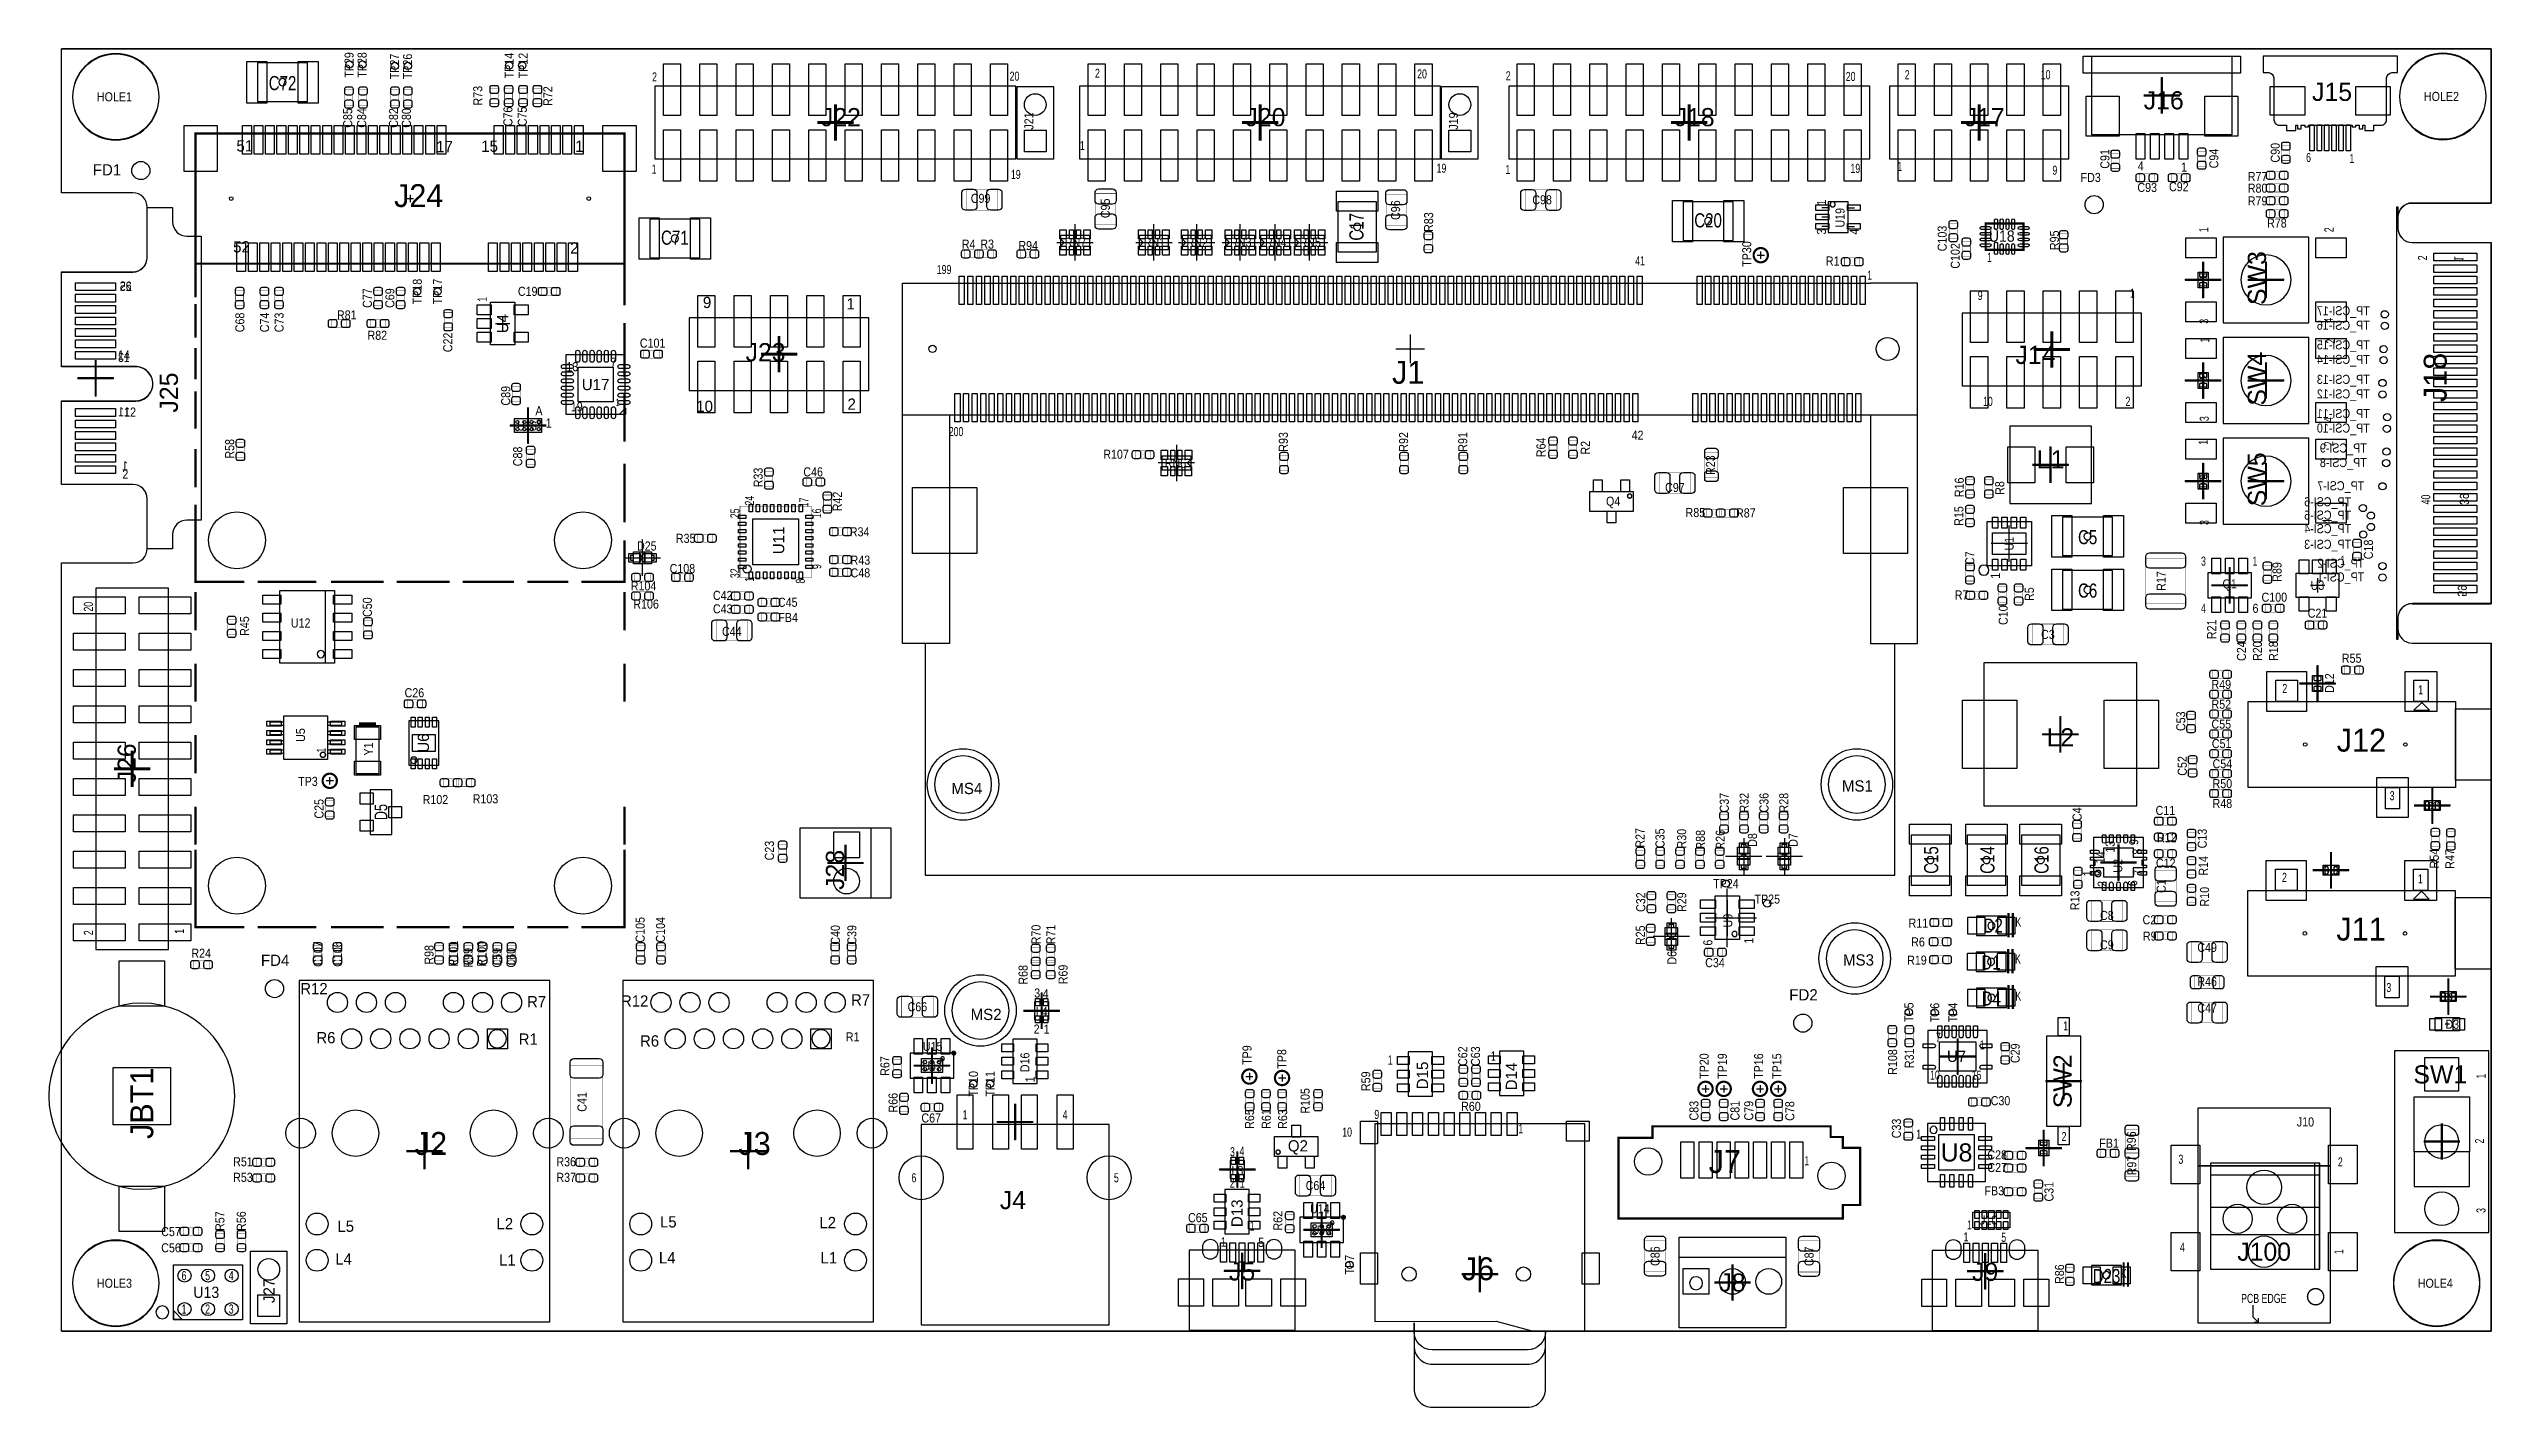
# Model space of a CAD drawing. Extents: x -1 to 170, y -5 to 90.
import ezdxf
from ezdxf.enums import TextEntityAlignment as Align

# ---------------------------------------------------------------- set-up
doc = ezdxf.new("R2010")
doc.units = 0
for name, color, linetype in [('BG_OUTLINE', 3, 'CONTINUOUS'), ('PG_ASSEMBLY_BOTTOM', 140, 'CONTINUOUS'), ('PG_ASSEMBLY_TOP', 140, 'CONTINUOUS'), ('PG_BODY_CENTER', 211, 'CONTINUOUS'), ('PIN_BOTTOM', 2, 'CONTINUOUS'), ('PIN_TOP', 160, 'CONTINUOUS'), ('RD_ASSEMBLY_BOTTOM', 140, 'CONTINUOUS'), ('RD_ASSEMBLY_TOP', 140, 'CONTINUOUS')]:
    doc.layers.add(name, color=color, linetype=linetype)

msp = doc.modelspace()

# ---------------------------------------------------------------- texts
at = {"layer": 'PG_ASSEMBLY_BOTTOM', "text_generation_flag": 2, "width": 0.88}
for s, p in [('1', (167.3606, 74.7522)), ('39', (167.735758, 57.770014)), ('59', (167.5892, 51.3588))]:
    msp.add_text(s, height=0.635, rotation=270, dxfattribs=at).set_placement(p)
at = {"layer": 'PG_ASSEMBLY_BOTTOM', "text_generation_flag": 2, "width": 0.873016}
for s, p in [('25', (4.923282, 72.72909)), ('13', (4.796282, 67.77609)), ('11', (4.796282, 63.96609)), ('1', (4.669282, 60.18149))]:
    msp.add_text(s, height=0.64008, dxfattribs=at).set_placement(p)
at = {"layer": 'PG_ASSEMBLY_TOP'}
for s, height, width, p in [('2', 0.635, 0.72, (41.311576, 87.38362)), ('20', 0.635, 0.72, (66.317876, 87.43442)), ('2', 0.635, 0.72, (72.2884, 87.6427)), ('20', 0.635, 0.72, (94.8182, 87.5919)), ('2', 0.635, 0.72, (101.0158, 87.45982)), ('20', 0.635, 0.72, (124.7902, 87.4141)), ('2', 0.635, 0.72, (128.916176, 87.53602)), ('10', 0.635, 0.72, (138.428476, 87.53602)), ('1', 0.635, 0.72, (71.232776, 82.58302)), ('6', 0.635, 0.72, (156.98724, 81.7499)), ('1', 0.635, 0.72, (160.01746, 81.67116)), ('1', 0.635, 0.72, (41.286176, 80.93202)), ('19', 0.635, 0.72, (66.406776, 80.5688)), ('19', 0.635, 0.72, (96.175576, 81.0006)), ('1', 0.635, 0.72, (100.9904, 80.90662)), ('19', 0.635, 0.72, (125.1204, 80.9879)), ('1', 0.635, 0.72, (128.397, 81.1149)), ('9', 0.635, 0.72, (139.2428, 80.8609)), ('4', 0.635, 0.88, (145.21434, 81.15808)), ('1', 0.635, 0.88, (148.24456, 81.07934)), ('41', 0.635, 0.72, (110.068106, 74.5236)), ('1', 0.635, 0.72, (134.6708, 74.7649)), ('199', 0.635, 0.72, (61.223906, 73.914)), ('1', 0.635, 0.72, (126.2888, 73.5203)), ('26', 0.64008, 0.873016, (4.085082, 72.75703)), ('9', 0.635, 0.72, (134.021576, 72.0979)), ('1', 0.635, 0.72, (144.664176, 72.26808)), ('14', 0.64008, 0.873016, (3.958082, 67.93103)), ('13', 0.635, 0.88, (35.324796, 67.124834)), ('7', 0.635, 0.88, (38.410134, 67.430904)), ('19', 0.635, 0.88, (35.630866, 64.318896)), ('1', 0.508, 0.65, (38.767004, 64.688466)), ('10', 0.635, 0.72, (134.389876, 64.69888)), ('2', 0.635, 0.72, (144.359376, 64.69888)), ('12', 0.64008, 0.873016, (4.389882, 63.94323)), ('200', 0.635, 0.72, (62.062106, 62.5856)), ('42', 0.635, 0.88, (109.814106, 62.3316)), ('2', 0.64008, 0.873016, (4.262882, 59.59983)), ('3', 0.635, 0.72, (149.63648, 53.524658)), ('1', 0.635, 0.72, (153.236676, 53.524658)), ('1', 0.635, 0.72, (159.38246, 53.5813)), ('4', 0.635, 0.72, (149.63648, 50.22469)), ('6', 0.635, 0.88, (153.236676, 50.22469)), ('2', 0.635, 0.72, (155.326334, 44.620942)), ('1', 0.635, 0.72, (164.826442, 44.52112)), ('3', 0.635, 0.72, (162.826446, 37.121084)), ('2', 0.635, 0.72, (155.300934, 31.413704)), ('1', 0.635, 0.72, (164.801042, 31.313882)), ('K', 0.635, 0.72, (136.652, 28.2956)), ('K', 0.635, 0.72, (136.6266, 25.7048)), ('R12', 0.78994, 0.987138, (16.710406, 23.55723)), ('3', 0.635, 0.88, (68.03898, 23.32736)), ('4', 0.635, 0.88, (68.6308, 23.2791)), ('3', 0.635, 0.72, (162.597846, 23.710646)), ('R7', 0.78994, 0.987138, (32.568896, 22.64283)), ('R12', 0.78994, 0.987138, (39.138606, 22.69363)), ('R7', 0.78994, 0.987138, (55.225696, 22.76983)), ('K', 0.635, 0.72, (136.652, 23.114)), ('R6', 0.78994, 0.987138, (17.836896, 20.12823)), ('R1', 0.78994, 0.987138, (31.984696, 20.02663)), ('R6', 0.78994, 0.987138, (40.468296, 19.89963)), ('R1', 0.635, 0.88, (54.864, 20.2565)), ('2', 0.635, 0.88, (67.99834, 20.80768)), ('1', 0.635, 0.88, (68.69684, 20.79752)), ('7', 0.635, 0.72, (131.0894, 20.2311)), ('1', 0.635, 0.72, (139.99972, 21.02612)), ('1', 0.635, 0.72, (92.7608, 18.641314)), ('1', 0.635, 0.72, (99.9744, 18.923)), ('1', 0.635, 0.72, (134.1628, 19.6977)), ('10', 0.635, 0.72, (130.683, 17.5895)), ('15', 0.635, 0.72, (133.604, 17.5895)), ('9', 0.635, 0.72, (91.822016, 14.83614)), ('10', 0.635, 0.72, (89.579196, 13.60424)), ('1', 0.635, 0.72, (101.893116, 13.84046)), ('1', 0.635, 0.72, (129.7178, 13.462)), ('2', 0.635, 0.72, (139.88796, 13.29182)), ('3', 0.635, 0.72, (81.72958, 12.22756)), ('4', 0.635, 0.72, (82.3976, 12.2682)), ('1', 0.635, 0.72, (121.8946, 11.5951)), ('3', 0.635, 0.72, (148.05787, 11.702542)), ('2', 0.635, 0.72, (159.20847, 11.52271)), ('2', 0.635, 0.72, (81.71434, 10.03808)), ('1', 0.635, 0.72, (82.41284, 10.02792)), ('L5', 0.78994, 0.987138, (19.310096, 6.94563)), ('L2', 0.78994, 0.987138, (30.435296, 7.12343)), ('L5', 0.78994, 0.987138, (41.865296, 7.25043)), ('L2', 0.78994, 0.987138, (53.015896, 7.19963)), ('1', 0.635, 0.72, (83.1088, 7.0358)), ('1', 0.635, 0.72, (133.032754, 6.27507)), ('1', 0.635, 0.72, (133.2738, 7.112)), ('5', 0.635, 0.72, (135.668766, 6.246876)), ('L4', 0.78994, 0.987138, (19.157696, 4.65963)), ('L1', 0.78994, 0.987138, (30.613096, 4.58343)), ('L4', 0.78994, 0.987138, (41.789096, 4.73583)), ('L1', 0.78994, 0.987138, (53.092096, 4.73583)), ('1', 0.64008, 0.875, (81.064354, 5.91947)), ('5', 0.64008, 0.875, (83.700366, 5.891276)), ('4', 0.635, 0.72, (148.161756, 5.554218)), ('6', 0.635, 0.72, (8.4074, 3.5687)), ('5', 0.635, 0.72, (10.0584, 3.5687)), ('4', 0.635, 0.72, (11.7094, 3.5687)), ('K', 0.635, 0.72, (144.028414, 3.715258)), ('1', 0.635, 0.72, (8.4074, 1.2319)), ('2', 0.635, 0.72, (10.0584, 1.2319)), ('3', 0.635, 0.72, (11.7094, 1.2319)), ('PCB EDGE', 0.635, 0.72, (152.444196, 1.975612))]:
    msp.add_text(s, height=height, dxfattribs=dict(at, width=width)).set_placement(p)
for s, p in [('51', (12.2428, 82.4865)), ('17', (26.2128, 82.4357)), ('15', (29.3624, 82.4611)), ('1', (35.9283, 82.4611)), ('52', (12.0142, 75.4253)), ('2', (35.5854, 75.3491)), ('9', (44.8691, 71.5391)), ('1', (54.9021, 71.4375)), ('10', (44.3992, 64.2747)), ('2', (54.9783, 64.4271))]:
    msp.add_text(s, height=0.7874, dxfattribs=at).set_placement(p)
for s, width, p in [('1', 0.88, (123.409964, 78.9178)), ('3', 0.88, (123.409964, 76.8858)), ('4', 0.88, (125.696218, 76.8858)), ('1', 0.72, (150.1394, 77.0128)), ('2', 0.72, (158.9024, 77.0128)), ('3', 0.72, (150.1521, 70.612)), ('4', 0.72, (158.8643, 70.6882)), ('1', 0.72, (150.2283, 69.2912)), ('2', 0.72, (159.0167, 69.215)), ('3', 0.72, (150.1775, 63.8048)), ('4', 0.72, (158.8643, 63.7286)), ('1', 0.72, (150.1013, 62.1538)), ('2', 0.72, (158.8897, 62.0522)), ('3', 0.72, (150.1775, 56.5404)), ('4', 0.72, (158.7627, 56.6166))]:
    msp.add_text(s, height=0.635, rotation=90, dxfattribs=dict(at, width=width)).set_placement(p, align=Align.CENTER)
for s, width, p in [('2', 0.72, (165.4429, 74.8792)), ('1', 0.72, (29.7561, 71.9836)), ('24', 0.72, (48.4378, 57.7342)), ('17', 0.72, (52.2478, 57.6072)), ('40', 0.72, (165.6715, 57.8104)), ('25', 0.72, (47.4218, 56.8452)), ('16', 0.72, (53.1368, 56.8452)), ('32', 0.72, (47.4218, 52.6542)), ('9', 0.72, (53.1368, 53.2892)), ('1', 0.88, (135.56742, 52.6161)), ('1', 0.72, (48.4378, 52.4002)), ('8', 0.72, (51.9938, 52.2732)), ('20', 0.72, (2.208022, 50.3174)), ('1', 0.72, (18.494248, 40.453564)), ('13', 0.88, (143.5989, 33.4518)), ('9', 0.88, (145.2499, 33.9852)), ('14', 0.88, (142.8877, 32.7152)), ('8', 0.88, (145.4785, 33.3248)), ('1', 0.88, (142.0241, 31.8008)), ('2', 0.88, (143.0401, 31.0642)), ('6', 0.88, (145.1737, 31.115)), ('7', 0.88, (145.5293, 31.8516)), ('2', 0.72, (2.208022, 27.686)), ('1', 0.72, (8.570722, 27.785568)), ('6', 0.88, (115.46459, 26.95956)), ('1', 0.88, (118.33479, 27.08656)), ('1', 0.88, (68.0593, 17.399)), ('1', 0.72, (169.53357, 17.667986)), ('2', 0.72, (169.43197, 13.121386)), ('3', 0.72, (169.53357, 8.269732)), ('1', 0.72, (159.59709, 5.386832))]:
    msp.add_text(s, height=0.635, rotation=90, dxfattribs=dict(at, width=width)).set_placement(p)
msp.add_text('J18', height=1.6002, rotation=90, dxfattribs=at).set_placement((166.8145, 64.9605))
for s, width, p in [('A', 0.88, (33.401, 64.0461)), ('1', 0.88, (34.0868, 63.1825)), ('1', 0.72, (63.20028, 14.819884)), ('4', 0.72, (70.20052, 14.819884)), ('6', 0.72, (59.62142, 10.412984)), ('5', 0.72, (73.77938, 10.412984))]:
    msp.add_text(s, height=0.635, dxfattribs=dict(at, width=width)).set_placement(p, align=Align.CENTER)
at = {"layer": 'RD_ASSEMBLY_BOTTOM', "text_generation_flag": 2, "width": 0.88}
for s, p in [('TP_CSI-16', (159.5882, 70.019418)), ('TP_CSI-17', (159.5882, 71.035418)), ('TP_CSI-15', (159.5882, 68.647818)), ('TP_CSI-14', (159.5882, 67.631818)), ('TP_CSI-13', (159.5882, 66.234818)), ('TP_CSI-12', (159.5882, 65.218818)), ('TP_CSI-10', (159.5882, 62.831218)), ('TP_CSI-11', (159.5882, 63.847218)), ('TP_CSI-9', (159.5882, 61.434218)), ('TP_CSI-8', (159.5882, 60.418218)), ('TP_CSI-6', (158.496, 57.675018)), ('TP_CSI-7', (159.4104, 58.795158)), ('TP_CSI-4', (158.496, 55.798466)), ('TP_CSI-5', (158.496, 56.7436)), ('TP_CSI-3', (158.496, 54.703218)), ('TP_CSI-1', (159.4104, 52.42052)), ('TP_CSI-2', (159.4104, 53.382418))]:
    msp.add_text(s, height=0.635, dxfattribs=at).set_placement(p, align=Align.CENTER)
at = {"layer": 'RD_ASSEMBLY_TOP'}
for s, height, width, p in [('TP29', 0.635, 0.88, (20.440904, 88.535764)), ('TP28', 0.635, 0.88, (21.351494, 88.535764)), ('TP27', 0.635, 0.88, (23.617428, 88.4301)), ('TP26', 0.635, 0.88, (24.528018, 88.4301)), ('TP14', 0.635, 0.88, (31.6357, 88.4936)), ('TP12', 0.635, 0.88, (32.611568, 88.4936)), ('C85', 0.635, 0.88, (20.343114, 84.829396)), ('C84', 0.635, 0.88, (21.320506, 84.829396)), ('C82', 0.635, 0.88, (23.5458, 84.829396)), ('C80', 0.635, 0.88, (24.4475, 84.829396)), ('R73', 0.635, 0.88, (29.4386, 86.3854)), ('C76', 0.635, 0.88, (31.546292, 84.934298)), ('C75', 0.635, 0.88, (32.553148, 84.934298)), ('R72', 0.635, 0.88, (34.3408, 86.36)), ('C91', 0.635, 0.88, (143.2306, 81.9658)), ('C94', 0.635, 0.88, (150.8506, 81.9912)), ('C90', 0.635, 0.88, (155.1432, 82.3976)), ('C95', 0.635, 0.88, (73.3298, 78.5114)), ('C96', 0.635, 0.88, (93.6244, 78.3844)), ('C17', 0.9906, 0.794872, (91.065858, 77.216)), ('R83', 0.635, 0.88, (95.9358, 77.5462)), ('U19', 0.635, 0.88, (124.705364, 77.851)), ('C103', 0.635, 0.88, (131.8514, 76.4032)), ('R95', 0.635, 0.88, (139.7, 76.2762)), ('C102', 0.635, 0.88, (132.7658, 75.184)), ('SW3', 1.27, 1.024, (154.178, 73.6346)), ('TP18', 0.635, 0.88, (25.2095, 72.6948)), ('TP17', 0.635, 0.88, (26.6319, 72.6948)), ('D20', 0.5334, 0.619048, (150.0378, 73.5076)), ('C77', 0.635, 0.88, (21.716492, 72.234298)), ('C69', 0.635, 0.88, (23.291292, 72.234298)), ('C68', 0.635, 0.88, (12.801092, 70.532498)), ('C74', 0.635, 0.88, (14.528292, 70.532498)), ('C73', 0.635, 0.88, (15.544292, 70.532498)), ('C22', 0.635, 0.88, (27.3431, 69.1388)), ('SW4', 1.27, 1.024, (154.178, 66.5988)), ('D22', 0.5334, 0.619048, (150.0378, 66.4718)), ('C89', 0.635, 0.88, (31.3944, 65.405)), ('R58', 0.635, 0.88, (12.0904, 61.6966)), ('C88', 0.635, 0.88, (32.2326, 61.1632)), ('R93', 0.635, 0.88, (85.7758, 62.1792)), ('R92', 0.635, 0.88, (94.1832, 62.1792)), ('R91', 0.635, 0.88, (98.3234, 62.1792)), ('R64', 0.635, 0.88, (103.7971, 61.7982)), ('R2', 0.635, 0.88, (106.8959, 61.7728)), ('R33', 0.635, 0.88, (49.0474, 59.69)), ('R23', 0.635, 0.88, (115.6462, 60.5536)), ('D24', 0.5334, 0.619048, (150.0378, 59.436)), ('SW5', 1.27, 1.024, (154.178, 59.563)), ('R42', 0.635, 0.88, (54.5846, 58.0136)), ('R16', 0.635, 0.88, (133.047232, 59.0042)), ('R8', 0.635, 0.88, (135.8773, 58.9534)), ('R15', 0.635, 0.88, (133.0198, 56.9976)), ('C18', 0.635, 0.88, (161.6583, 54.6608)), ('C7', 0.635, 0.88, (133.7818, 54.0512)), ('R17', 0.635, 0.88, (147.1676, 52.451)), ('R89', 0.635, 0.88, (155.2702, 53.086)), ('C50', 0.635, 0.88, (21.717, 50.6222)), ('R5', 0.635, 0.88, (137.9474, 51.5366)), ('R45', 0.635, 0.88, (13.1318, 49.3014)), ('C10', 0.635, 0.88, (136.1186, 50.0634)), ('R21', 0.635, 0.88, (150.6982, 49.0728)), ('C24', 0.635, 0.88, (152.781, 47.5488)), ('R20', 0.635, 0.88, (153.8986, 47.5488)), ('R18', 0.635, 0.88, (155.0162, 47.5488)), ('D12', 0.635, 0.88, (158.9405, 45.3136)), ('C53', 0.635, 0.88, (148.5392, 42.6466)), ('C52', 0.635, 0.88, (148.6408, 39.5224)), ('C37', 0.635, 0.88, (116.613432, 36.954206)), ('R32', 0.635, 0.88, (118.001288, 36.954206)), ('C36', 0.635, 0.88, (119.389144, 36.954206)), ('R28', 0.635, 0.88, (120.777, 36.954206)), ('C25', 0.635, 0.88, (18.3388, 36.5252)), ('D5', 0.889, 0.742857, (22.7965, 36.2966)), ('C4', 0.635, 0.88, (141.2875, 36.1442)), ('C23', 0.635, 0.88, (49.8348, 33.6042)), ('R27', 0.635, 0.88, (110.7186, 34.4932)), ('C35', 0.635, 0.88, (112.1156, 34.4678)), ('R30', 0.635, 0.88, (113.632488, 34.439606)), ('R88', 0.635, 0.88, (114.944144, 34.363406)), ('R26', 0.635, 0.88, (116.332, 34.363406)), ('C13', 0.635, 0.88, (150.0378, 34.4424)), ('J28', 1.27, 1.0236, (54.737, 32.258)), ('C15', 0.9906, 0.794872, (131.260342, 32.9438)), ('C14', 0.9906, 0.794872, (135.191754, 32.9438)), ('C16', 0.9906, 0.794872, (138.978132, 32.9438)), ('U2', 0.635, 0.88, (144.1323, 32.5374)), ('R14', 0.635, 0.88, (150.114, 32.5374)), ('R54', 0.635, 0.88, (166.2684, 33.0454)), ('R47', 0.635, 0.88, (167.3606, 33.02)), ('R13', 0.635, 0.88, (141.1351, 30.1244)), ('C1', 0.635, 0.88, (147.1676, 31.115)), ('R10', 0.635, 0.88, (150.2029, 30.3784)), ('C32', 0.635, 0.88, (110.7694, 29.9974)), ('R29', 0.635, 0.88, (113.6396, 29.9974)), ('C105', 0.635, 0.88, (40.794432, 28.067)), ('C104', 0.635, 0.88, (42.216832, 28.067)), ('C40', 0.635, 0.88, (54.447694, 27.7114)), ('C39', 0.635, 0.88, (55.6006, 27.7114)), ('R70', 0.635, 0.88, (68.4784, 27.7368)), ('R71', 0.635, 0.88, (69.5198, 27.7368)), ('R25', 0.635, 0.88, (110.744, 27.686)), ('C107', 0.635, 0.88, (18.2626, 26.3652)), ('C106', 0.635, 0.88, (19.636232, 26.3652)), ('R98', 0.635, 0.88, (26.035, 26.3144)), ('R101', 0.635, 0.88, (27.730704, 26.3906)), ('R99', 0.635, 0.88, (28.760928, 26.1112)), ('R100', 0.635, 0.88, (29.710126, 26.3906)), ('C59', 0.635, 0.88, (30.775402, 26.1112)), ('C60', 0.635, 0.88, (31.765494, 26.1112)), ('R68', 0.635, 0.88, (67.5767, 24.9174)), ('R69', 0.635, 0.88, (70.3707, 24.9428)), ('TP5', 0.635, 0.88, (129.5273, 22.3012)), ('TP6', 0.635, 0.88, (131.3307, 22.2758)), ('TP4', 0.635, 0.88, (132.6007, 22.2758)), ('R67', 0.635, 0.88, (57.912, 18.542)), ('C62', 0.635, 0.88, (98.3234, 19.2278)), ('C63', 0.635, 0.88, (99.2124, 19.2278)), ('R108', 0.635, 0.88, (128.3843, 18.8214)), ('R31', 0.635, 0.88, (129.5527, 19.0754)), ('C29', 0.635, 0.88, (136.9568, 19.431)), ('SW2', 1.27, 1.024, (140.589, 17.4752)), ('TP10', 0.635, 0.88, (64.0969, 17.2974)), ('TP11', 0.635, 0.88, (65.2653, 17.2974)), ('R59', 0.635, 0.88, (91.5416, 17.4752)), ('C41', 0.635, 0.88, (36.7284, 16.0274)), ('R66', 0.635, 0.88, (58.4835, 15.9766)), ('R65', 0.635, 0.88, (83.4136, 14.8336)), ('R61', 0.635, 0.88, (84.582, 14.8336)), ('R63', 0.635, 0.88, (85.725, 14.8336)), ('R105', 0.635, 0.88, (87.2998, 16.1036)), ('C83', 0.635, 0.88, (114.4905, 15.4178)), ('C81', 0.635, 0.88, (117.3607, 15.4178)), ('C79', 0.635, 0.88, (118.3259, 15.4178)), ('C78', 0.635, 0.88, (121.1961, 15.3924)), ('C33', 0.635, 0.88, (128.651, 14.1732)), ('R96', 0.635, 0.88, (145.0848, 13.2842)), ('D19', 0.5334, 0.619048, (138.8872, 12.8016)), ('R97', 0.635, 0.88, (145.1102, 11.5824)), ('C31', 0.635, 0.88, (139.319, 9.7536)), ('R57', 0.635, 0.88, (11.4046, 7.6962)), ('R56', 0.635, 0.88, (12.9032, 7.6962)), ('R62', 0.635, 0.88, (85.3948, 7.7216)), ('TP7', 0.635, 0.88, (90.4113, 4.6482)), ('C86', 0.635, 0.88, (111.77778, 5.246878)), ('C87', 0.635, 0.88, (122.542808, 5.238496)), ('R86', 0.635, 0.88, (140.0556, 3.9878))]:
    msp.add_text(s, height=height, rotation=90, dxfattribs=dict(at, width=width)).set_placement(p, align=Align.CENTER)
for s, height, width, p in [('C72', 0.9906, 0.794872, (15.4686, 86.773258)), ('J15', 1.27, 1.024, (158.8008, 86.02218)), ('J16', 1.27, 1.024, (147.0279, 85.43036)), ('C93', 0.635, 0.88, (145.8722, 79.6544)), ('C92', 0.635, 0.88, (148.082, 79.7052)), ('R77', 0.635, 0.88, (153.5938, 80.4164)), ('C99', 0.635, 0.88, (64.2874, 78.8924)), ('C98', 0.635, 0.88, (103.5558, 78.7908)), ('R80', 0.635, 0.88, (153.5938, 79.6036)), ('R79', 0.635, 0.88, (153.5938, 78.7146)), ('C71', 0.9906, 0.794872, (42.904664, 75.964542)), ('C20', 0.9906, 0.794872, (115.1636, 77.17536)), ('R78', 0.635, 0.88, (154.94, 77.1652)), ('R4', 0.635, 0.88, (63.4492, 75.692)), ('R3', 0.635, 0.88, (64.7446, 75.692)), ('R94', 0.635, 0.88, (67.6148, 75.5904)), ('R1', 0.635, 0.88, (123.8758, 74.5109)), ('C19', 0.635, 0.88, (32.6136, 72.39)), ('R81', 0.635, 0.88, (19.961098, 70.739508)), ('R82', 0.635, 0.88, (22.098, 69.3166)), ('C101', 0.635, 0.88, (41.3512, 68.7705)), ('U16', 0.635, 0.88, (32.5628, 62.9793)), ('R107', 0.635, 0.88, (73.7616, 60.9981)), ('L1', 1.27, 1.024, (139.1158, 60.325)), ('C46', 0.635, 0.88, (52.578, 59.7662)), ('C97', 0.635, 0.88, (112.84077, 58.674)), ('R85', 0.635, 0.88, (114.2746, 56.9214)), ('R87', 0.635, 0.88, (117.8052, 56.896)), ('R35', 0.635, 0.88, (43.6626, 55.118)), ('R34', 0.635, 0.88, (55.8292, 55.5752)), ('C5', 0.9906, 0.794872, (141.7066, 55.023258)), ('C108', 0.635, 0.88, (43.434, 53.0098)), ('C48', 0.635, 0.88, (55.88, 52.705)), ('R43', 0.635, 0.88, (55.88, 53.594)), ('R104', 0.635, 0.88, (40.7162, 51.7906)), ('C42', 0.635, 0.88, (46.2534, 51.1302)), ('C45', 0.635, 0.88, (50.8, 50.6476)), ('R7', 0.635, 0.88, (132.8928, 51.1556)), ('C6', 0.9906, 0.794872, (141.7066, 51.289458)), ('Q1', 0.635, 0.88, (151.638, 51.934618)), ('C100', 0.635, 0.88, (154.7622, 51.0032)), ('R106', 0.635, 0.88, (40.894, 50.5206)), ('C43', 0.635, 0.88, (46.2534, 50.1904)), ('FB4', 0.635, 0.88, (50.8254, 49.5808)), ('C21', 0.635, 0.88, (157.7848, 49.8856)), ('C44', 0.635, 0.88, (46.8884, 48.6156)), ('C3', 0.635, 0.88, (138.928856, 48.3997)), ('R55', 0.635, 0.88, (160.1724, 46.736)), ('C26', 0.635, 0.88, (24.6888, 44.323)), ('R49', 0.635, 0.88, (151.0538, 44.9072)), ('C55', 0.635, 0.88, (151.0538, 42.131488)), ('R52', 0.635, 0.88, (151.0538, 43.519344)), ('L2', 1.27, 1.0236, (139.8016, 40.885618)), ('C51', 0.635, 0.88, (151.0792, 40.767)), ('C54', 0.635, 0.88, (151.13, 39.355776)), ('R50', 0.635, 0.88, (151.13, 37.96792)), ('R102', 0.635, 0.88, (26.162, 36.8554)), ('R103', 0.635, 0.88, (29.661612, 36.9062)), ('C11', 0.635, 0.88, (147.1422, 36.0934)), ('R48', 0.635, 0.88, (151.13, 36.580064)), ('D11', 0.5334, 0.619048, (165.9382, 36.4744)), ('R12', 0.635, 0.88, (147.2438, 34.1884)), ('C12', 0.635, 0.88, (147.1676, 32.4104)), ('D10', 0.5334, 0.619048, (158.7246, 31.9532)), ('TP24', 0.635, 0.88, (116.4082, 30.9753)), ('TP25', 0.635, 0.88, (119.3038, 29.8958)), ('C8', 0.635, 0.88, (143.0528, 28.7528)), ('C2', 0.635, 0.88, (146.0246, 28.448)), ('R11', 0.635, 0.88, (129.8702, 28.2194)), ('R6', 0.635, 0.88, (129.8448, 26.8986)), ('D2', 0.9906, 0.794872, (135.1026, 27.8638)), ('C9', 0.635, 0.88, (143.0528, 26.6954)), ('R9', 0.635, 0.88, (146.05, 27.305)), ('R24', 0.635, 0.88, (9.779, 26.1112)), ('C34', 0.635, 0.88, (115.6462, 25.4508)), ('R19', 0.635, 0.88, (129.7686, 25.6286)), ('D1', 0.9906, 0.794872, (134.9502, 25.279858)), ('C49', 0.635, 0.88, (150.0632, 26.5176)), ('R46', 0.635, 0.88, (150.0632, 24.13)), ('C66', 0.635, 0.88, (59.8678, 22.3647)), ('L4', 0.635, 0.88, (68.5546, 22.0218)), ('D4', 0.9906, 0.794872, (134.9756, 22.765258)), ('C47', 0.635, 0.88, (150.0632, 22.281388)), ('D9', 0.5334, 0.619048, (166.9288, 23.114)), ('U47', 0.635, 0.88, (60.9092, 18.2245)), ('U15', 0.635, 0.88, (60.9346, 19.5961)), ('U7', 0.78994, 0.987138, (132.5372, 18.8214)), ('R60', 0.635, 0.88, (98.5774, 15.4051)), ('C30', 0.635, 0.88, (135.6106, 15.7988)), ('R51', 0.635, 0.88, (12.7, 11.5316)), ('R36', 0.635, 0.88, (35.303206, 11.5316)), ('U8', 1.27, 1.02, (132.5372, 11.8618)), ('C28', 0.635, 0.88, (135.382, 12.0142)), ('FB1', 0.635, 0.88, (143.2052, 12.827)), ('R53', 0.635, 0.88, (12.7, 10.4394)), ('R37', 0.635, 0.88, (35.303206, 10.4394)), ('L3', 0.635, 0.88, (82.2452, 10.922)), ('C64', 0.635, 0.88, (87.7062, 9.8679)), ('C27', 0.635, 0.88, (135.382, 11.1252)), ('J4', 1.27, 1.02, (66.548, 8.533384)), ('U14', 0.635, 0.88, (88.011, 8.2423)), ('FB3', 0.635, 0.88, (135.1788, 9.4996)), ('C57', 0.635, 0.88, (7.6708, 6.645656)), ('C65', 0.635, 0.88, (79.4766, 7.62)), ('U46', 0.635, 0.88, (88.138, 6.7691)), ('C56', 0.635, 0.88, (7.6708, 5.5118)), ('J100', 1.27, 1.02, (154.051, 4.925568)), ('J5', 1.27, 1.0236, (82.5754, 3.538982)), ('J8', 1.27, 1.0236, (116.865654, 2.7686)), ('J9', 1.27, 1.0236, (134.5438, 3.513582)), ('D23', 0.9906, 0.794872, (143.02994, 3.359658))]:
    msp.add_text(s, height=height, dxfattribs=dict(at, width=width)).set_placement(p, align=Align.CENTER)
for s, height, width, p in [('HOLE1', 0.635, 0.88, (2.4892, 85.9917)), ('J22', 1.27, 1.02, (53.122576, 84.2518)), ('J20', 1.27, 1.02, (82.815176, 84.2518)), ('J18', 1.27, 1.02, (112.8268, 84.2518)), ('J17', 1.27, 1.02, (133.107176, 84.2518)), ('HOLE2', 0.635, 0.88, (165.227, 86.0171)), ('FD3', 0.635, 0.88, (141.2113, 80.3529)), ('U18', 0.7874, 0.935484, (134.7978, 76.1746)), ('RN7', 0.635, 0.88, (70.1802, 75.819)), ('RN1', 0.635, 0.88, (75.692, 75.819)), ('RN2', 0.635, 0.88, (78.6892, 75.819)), ('RN3', 0.635, 0.88, (81.7372, 75.819)), ('RN4', 0.635, 0.88, (84.1756, 75.819)), ('RN5', 0.635, 0.88, (86.5886, 75.819)), ('J23', 1.27, 1.02, (47.8536, 67.818)), ('J14', 1.27, 1.02, (136.663176, 67.6275)), ('RN6', 0.635, 0.88, (77.1652, 60.3758)), ('Q4', 0.635, 0.88, (108.0262, 57.717182)), ('D25', 0.635, 0.88, (40.259, 54.5846)), ('U3', 0.635, 0.88, (157.3022, 51.8287)), ('U12', 0.635, 0.88, (16.0528, 49.1998)), ('TP3', 0.635, 0.88, (16.5608, 38.1254)), ('D3', 0.635, 0.88, (166.7256, 21.1455)), ('C67', 0.635, 0.88, (60.1472, 14.5923)), ('J10', 0.635, 0.88, (156.337, 14.3129)), ('U10', 0.635, 0.88, (134.0231, 7.4549)), ('HOLE3', 0.635, 0.88, (2.4892, 3.0353)), ('HOLE4', 0.635, 0.88, (164.7952, 3.0353)), ('U13', 0.7874, 0.935484, (9.2329, 2.3241))]:
    msp.add_text(s, height=height, dxfattribs=dict(at, width=width)).set_placement(p)
for s, height, width, p in [('J21', 0.635, 0.88, (67.981576, 84.0105)), ('J19', 0.635, 0.88, (97.674176, 84.0105)), ('TP30', 0.635, 0.88, (118.1862, 74.422)), ('J25', 1.27, 1.024, (8.1534, 64.22898)), ('U1', 0.635, 0.88, (136.5377, 54.5846)), ('J26', 1.27, 1.02, (5.205222, 38.3032)), ('U5', 0.635, 0.88, (17.044162, 41.203626)), ('Y1', 0.635, 0.88, (21.79828, 40.24884)), ('D8', 0.635, 0.88, (118.584218, 33.86709)), ('D7', 0.635, 0.88, (121.429018, 33.86709)), ('U9', 0.635, 0.88, (116.86159, 28.230322)), ('D6', 0.635, 0.88, (112.9538, 25.6286)), ('D16', 0.635, 0.88, (67.7037, 18.1102)), ('TP9', 0.635, 0.88, (83.2358, 18.6182)), ('TP8', 0.635, 0.88, (85.664802, 18.349976)), ('TP20', 0.635, 0.88, (115.205002, 17.64157)), ('TP19', 0.635, 0.88, (116.475002, 17.64157)), ('TP16', 0.635, 0.88, (119.015002, 17.64157)), ('TP15', 0.635, 0.88, (120.285002, 17.64157))]:
    msp.add_text(s, height=height, rotation=90, dxfattribs=dict(at, width=width)).set_placement(p)
for s, height, p in [('FD1', 0.7874, (2.1971, 80.8101)), ('J12', 1.6002, (159.126428, 40.520874)), ('MS4', 0.7874, (62.2427, 37.5539)), ('MS1', 0.7874, (124.5235, 37.7317)), ('J11', 1.6002, (159.101028, 27.313636)), ('FD4', 0.7874, (13.9573, 25.5397)), ('MS3', 0.7874, (124.5997, 25.5651)), ('FD2', 0.7874, (120.8405, 23.1267)), ('MS2', 0.7874, (63.5889, 21.7551)), ('J2', 1.6002, (24.716232, 12.323826)), ('J3', 1.6002, (47.347632, 12.323826)), ('Q2', 0.7874, (85.7758, 12.564618)), ('J7', 1.6002, (115.2017, 11.0617))]:
    msp.add_text(s, height=height, dxfattribs=at).set_placement(p)
for s, height, p in [('J24', 1.6002, (24.9936, 78.6003)), ('J1', 1.6002, (94.190058, 66.241676)), ('U17', 0.7874, (37.3634, 65.7987)), ('J6', 1.6002, (99.076256, 3.56362))]:
    msp.add_text(s, height=height, dxfattribs=at).set_placement(p, align=Align.CENTER)
for s, height, p in [('U4', 0.7874, (31.2547, 69.7738)), ('D15', 0.7874, (95.5802, 16.9164)), ('JBT1', 1.6002, (6.42874, 13.4366)), ('D14', 0.7874, (101.8032, 16.8402)), ('D13', 0.7874, (82.6135, 7.2771)), ('J27', 0.7874, (14.9225, 1.9685))]:
    msp.add_text(s, height=height, rotation=90, dxfattribs=at).set_placement(p)
for s, p in [('U11', (50.556922, 55.294276)), ('U6', (25.711658, 41.1226))]:
    msp.add_text(s, height=0.7874, rotation=90, dxfattribs=at).set_placement(p, align=Align.CENTER)
at = {"layer": 'RD_ASSEMBLY_TOP', "width": 1.0236}
msp.add_text('SW1', height=1.27, dxfattribs=at).set_placement((168.256712, 17.3228), align=Align.RIGHT)

# ---------------------------------------------------------------- linework, layer by layer
at = {"layer": 'BG_OUTLINE'}
for points in [[(169.926, 89.662), (0, 89.662)], [(169.926, 89.662), (0, 89.662)], [(169.926, 78.882748), (169.926, 89.662)], [(169.926, 78.882748), (169.926, 89.662)], [(164.405818, 78.882748), (169.926, 78.882748)], [(164.406072, 78.882748), (169.926, 78.882748)], [(164.406072, 78.882748), (169.926, 78.882748)], [(163.405566, 77.124814), (163.40582, 77.88275)], [(163.405566, 77.124814), (163.40582, 77.88275)], [(163.40582, 77.88275), (163.40582, 77.125068)], [(164.405818, 50.868072), (169.926, 50.868072), (169.926, 76.12507)], [(169.926, 75.072748), (169.926, 75.0697)], [(169.926, 74.814938), (169.926, 74.803)], [(163.40582, 49.868074), (163.40582, 49.110392)], [(164.405818, 48.110394), (169.926, 48.110394)], [(164.405818, 48.110394), (169.926, 48.110394)], [(169.926, 0), (169.926, 48.110394)], [(169.915586, 47.058072), (169.915586, 47.06493)], [(169.926, 44.565062), (169.926, 44.59351)], [(169.926, 44.300394), (169.926, 44.283884)], [(0, 0), (169.926, 0)]]:
    msp.add_lwpolyline(points, dxfattribs=at)
msp.add_lwpolyline([(169.926, 76.12507), (169.926, 50.868072), (164.405818, 50.868072, 0.414212), (163.40582, 49.868074), (163.40582, 49.110392, 0.414205), (164.405818, 48.110394), (169.926, 48.110394), (169.926, 0), (0, 0), (0.001524, 53.733446), (5.001514, 53.733446, 0.447815), (5.9944, 54.737), (5.9944, 58.2168, 0.402547), (5.0292, 59.2074), (0.001524, 59.224672), (0.001524, 65.05448), (5.1562, 65.0494, 0.362409), (6.401562, 66.054478), (6.4008, 66.3448, 0.403902), (5.0292, 67.4624), (0.001524, 67.466972), (0.001524, 74.074782), (4.9784, 74.0664, 0.401007), (5.9944, 75.0316), (6.001512, 78.583536, 0.428754), (5.001514, 79.583534), (0.001524, 79.583534), (0, 89.662), (169.926, 89.662), (169.926, 78.882748), (164.405818, 78.882748), (164.406072, 78.882748, 0.414139), (163.40582, 77.88275), (163.40582, 77.125068, 0.414205), (164.405818, 76.12507), (164.405564, 76.124816)], format="xyb", close=True, dxfattribs=at)
for points in [[(163.40582, 77.88275, -0.414139), (164.406072, 78.882748)], [(163.40582, 77.88275, -0.414139), (164.406072, 78.882748)], [(164.405818, 78.882748, 0.414212), (163.40582, 77.88275)], [(164.405818, 50.868072, 0.414212), (163.40582, 49.868074)], [(163.40582, 49.110392, 0.414205), (164.405818, 48.110394)], [(163.40582, 49.110392, 0.414205), (164.405818, 48.110394)]]:
    msp.add_lwpolyline(points, format="xyb", dxfattribs=at)
at = {"layer": 'PG_ASSEMBLY_BOTTOM'}
for points in [[(163.32581, 48.375062), (163.32581, 78.624938)], [(163.32581, 78.624938), (163.40582, 78.624938)], [(163.32581, 48.375062), (163.32581, 78.624938)], [(163.32581, 78.624938), (163.40582, 78.624938)], [(163.32581, 48.375062), (163.32581, 78.624938)], [(163.32581, 78.624938), (163.40582, 78.624938)], [(163.32581, 48.375062), (163.32581, 78.624938)], [(163.32581, 78.624938), (163.40582, 78.624938)], [(163.32581, 48.375062), (163.32581, 78.624938)], [(163.32581, 78.624938), (163.40582, 78.624938)], [(163.32581, 48.375062), (163.32581, 78.624938)], [(163.32581, 78.624938), (163.40582, 78.624938)], [(163.32581, 48.375062), (163.32581, 78.624938)], [(163.32581, 78.624938), (163.40582, 78.624938)], [(163.32581, 48.375062), (163.32581, 78.624938)], [(163.32581, 78.624938), (163.40582, 78.624938)], [(163.32581, 48.375062), (163.32581, 78.624938)], [(163.32581, 78.624938), (163.40582, 78.624938)], [(163.32581, 48.375062), (163.32581, 78.624938)], [(163.32581, 78.624938), (163.40582, 78.624938)], [(163.32581, 48.375062), (163.32581, 78.624938)], [(163.32581, 78.624938), (163.40582, 78.624938)], [(163.32581, 48.375062), (163.32581, 78.624938)], [(163.32581, 78.624938), (163.40582, 78.624938)], [(163.32581, 48.375062), (163.32581, 78.624938)], [(163.32581, 78.624938), (163.40582, 78.624938)], [(163.32581, 48.375062), (163.32581, 78.624938)], [(163.32581, 78.624938), (163.40582, 78.624938)], [(163.32581, 48.375062), (163.32581, 78.624938)], [(163.32581, 78.624938), (163.40582, 78.624938)], [(163.32581, 48.375062), (163.32581, 78.624938)], [(163.32581, 78.624938), (163.40582, 78.624938)], [(163.40582, 78.624938), (163.40582, 77.125068)], [(163.40582, 78.624938), (163.40582, 77.125068)], [(163.40582, 78.624938), (163.40582, 77.125068)], [(163.40582, 78.624938), (163.40582, 77.125068)], [(163.40582, 78.624938), (163.40582, 77.125068)], [(163.40582, 78.624938), (163.40582, 77.125068)], [(163.40582, 78.624938), (163.40582, 77.125068)], [(163.40582, 78.624938), (163.40582, 77.125068)], [(163.40582, 78.624938), (163.40582, 77.125068)], [(163.40582, 78.624938), (163.40582, 77.125068)], [(163.40582, 78.624938), (163.40582, 77.125068)], [(163.40582, 78.624938), (163.40582, 77.125068)], [(163.40582, 78.624938), (163.40582, 77.125068)], [(163.40582, 78.624938), (163.40582, 77.125068)], [(163.40582, 78.624938), (163.40582, 77.125068)], [(163.40582, 78.624938), (163.40582, 77.125068)], [(164.405818, 76.12507), (169.926, 76.12507)], [(164.405818, 76.12507), (169.926, 76.12507)], [(164.405818, 76.12507), (169.926, 76.12507)], [(164.405818, 76.12507), (169.926, 76.12507)], [(164.405818, 76.12507), (169.926, 76.12507)], [(164.405818, 76.12507), (169.926, 76.12507)], [(164.405818, 76.12507), (169.926, 76.12507)], [(164.405818, 76.12507), (169.926, 76.12507)], [(164.405818, 76.12507), (169.926, 76.12507)], [(164.405818, 76.12507), (169.926, 76.12507)], [(164.405818, 76.12507), (169.926, 76.12507)], [(164.405818, 76.12507), (169.926, 76.12507)], [(164.405818, 76.12507), (169.926, 76.12507)], [(164.405818, 76.12507), (169.926, 76.12507)], [(164.405818, 76.12507), (169.926, 76.12507)], [(164.405818, 76.12507), (169.926, 76.12507)], [(169.926, 76.12507), (169.926, 50.87493)], [(169.926, 76.12507), (169.926, 50.87493)], [(169.926, 76.12507), (169.926, 50.87493)], [(169.926, 76.12507), (169.926, 50.87493)], [(169.926, 76.12507), (169.926, 50.87493)], [(169.926, 76.12507), (169.926, 50.87493)], [(169.926, 76.12507), (169.926, 50.87493)], [(169.926, 76.12507), (169.926, 50.87493)], [(169.926, 76.12507), (169.926, 50.87493)], [(169.926, 76.12507), (169.926, 50.87493)], [(169.926, 76.12507), (169.926, 50.87493)], [(169.926, 76.12507), (169.926, 50.87493)], [(169.926, 76.12507), (169.926, 50.87493)], [(169.926, 76.12507), (169.926, 50.87493)], [(169.926, 76.12507), (169.926, 50.87493)], [(169.926, 76.12507), (169.926, 50.87493)], [(163.40582, 49.874932), (163.40582, 48.375062)], [(163.40582, 49.874932), (163.40582, 48.375062)], [(163.40582, 49.874932), (163.40582, 48.375062)], [(163.40582, 49.874932), (163.40582, 48.375062)], [(163.40582, 49.874932), (163.40582, 48.375062)], [(163.40582, 49.874932), (163.40582, 48.375062)], [(163.40582, 49.874932), (163.40582, 48.375062)], [(163.40582, 49.874932), (163.40582, 48.375062)], [(163.40582, 49.874932), (163.40582, 48.375062)], [(163.40582, 49.874932), (163.40582, 48.375062)], [(163.40582, 49.874932), (163.40582, 48.375062)], [(163.40582, 49.874932), (163.40582, 48.375062)], [(163.40582, 49.874932), (163.40582, 48.375062)], [(163.40582, 49.874932), (163.40582, 48.375062)], [(163.40582, 49.874932), (163.40582, 48.375062)], [(163.40582, 49.874932), (163.40582, 48.375062)], [(169.926, 50.87493), (164.405818, 50.87493)], [(169.926, 50.87493), (164.405818, 50.87493)], [(169.926, 50.87493), (164.405818, 50.87493)], [(169.926, 50.87493), (164.405818, 50.87493)], [(169.926, 50.87493), (164.405818, 50.87493)], [(169.926, 50.87493), (164.405818, 50.87493)], [(169.926, 50.87493), (164.405818, 50.87493)], [(169.926, 50.87493), (164.405818, 50.87493)], [(169.926, 50.87493), (164.405818, 50.87493)], [(169.926, 50.87493), (164.405818, 50.87493)], [(169.926, 50.87493), (164.405818, 50.87493)], [(169.926, 50.87493), (164.405818, 50.87493)], [(169.926, 50.87493), (164.405818, 50.87493)], [(169.926, 50.87493), (164.405818, 50.87493)], [(169.926, 50.87493), (164.405818, 50.87493)], [(169.926, 50.87493), (164.405818, 50.87493)], [(163.40582, 48.375062), (163.32581, 48.375062)], [(163.40582, 48.375062), (163.32581, 48.375062)], [(163.40582, 48.375062), (163.32581, 48.375062)], [(163.40582, 48.375062), (163.32581, 48.375062)], [(163.40582, 48.375062), (163.32581, 48.375062)], [(163.40582, 48.375062), (163.32581, 48.375062)], [(163.40582, 48.375062), (163.32581, 48.375062)], [(163.40582, 48.375062), (163.32581, 48.375062)], [(163.40582, 48.375062), (163.32581, 48.375062)], [(163.40582, 48.375062), (163.32581, 48.375062)], [(163.40582, 48.375062), (163.32581, 48.375062)], [(163.40582, 48.375062), (163.32581, 48.375062)], [(163.40582, 48.375062), (163.32581, 48.375062)], [(163.40582, 48.375062), (163.32581, 48.375062)], [(163.40582, 48.375062), (163.32581, 48.375062)], [(163.40582, 48.375062), (163.32581, 48.375062)], [(163.40582, 48.375062), (163.32581, 48.375062)]]:
    msp.add_lwpolyline(points, dxfattribs=at)
for points in [[(163.40582, 77.125068, 0.414216), (164.405818, 76.12507)], [(163.40582, 77.125068, 0.414216), (164.405818, 76.12507)], [(163.40582, 77.125068, 0.414216), (164.405818, 76.12507)], [(163.40582, 77.125068, 0.414216), (164.405818, 76.12507)], [(163.40582, 77.125068, 0.414216), (164.405818, 76.12507)], [(163.40582, 77.125068, 0.414216), (164.405818, 76.12507)], [(163.40582, 77.125068, 0.414216), (164.405818, 76.12507)], [(163.40582, 77.125068, 0.414216), (164.405818, 76.12507)], [(163.40582, 77.125068, 0.414216), (164.405818, 76.12507)], [(163.40582, 77.125068, 0.414216), (164.405818, 76.12507)], [(163.40582, 77.125068, 0.414216), (164.405818, 76.12507)], [(163.40582, 77.125068, 0.414216), (164.405818, 76.12507)], [(163.40582, 77.125068, 0.414216), (164.405818, 76.12507)], [(163.40582, 77.125068, 0.414216), (164.405818, 76.12507)], [(163.40582, 77.125068, 0.414216), (164.405818, 76.12507)], [(163.40582, 77.125068, 0.414216), (164.405818, 76.12507)], [(164.405818, 50.87493, 0.414216), (163.40582, 49.874932)], [(164.405818, 50.87493, 0.414216), (163.40582, 49.874932)], [(164.405818, 50.87493, 0.414216), (163.40582, 49.874932)], [(164.405818, 50.87493, 0.414216), (163.40582, 49.874932)], [(164.405818, 50.87493, 0.414216), (163.40582, 49.874932)], [(164.405818, 50.87493, 0.414216), (163.40582, 49.874932)], [(164.405818, 50.87493, 0.414216), (163.40582, 49.874932)], [(164.405818, 50.87493, 0.414216), (163.40582, 49.874932)], [(164.405818, 50.87493, 0.414216), (163.40582, 49.874932)], [(164.405818, 50.87493, 0.414216), (163.40582, 49.874932)], [(164.405818, 50.87493, 0.414216), (163.40582, 49.874932)], [(164.405818, 50.87493, 0.414216), (163.40582, 49.874932)], [(164.405818, 50.87493, 0.414216), (163.40582, 49.874932)], [(164.405818, 50.87493, 0.414216), (163.40582, 49.874932)], [(164.405818, 50.87493, 0.414216), (163.40582, 49.874932)], [(164.405818, 50.87493, 0.414216), (163.40582, 49.874932)]]:
    msp.add_lwpolyline(points, format="xyb", dxfattribs=at)
at = {"layer": 'PG_ASSEMBLY_TOP'}
for points in [[(6.836156, 86.3092, 1), (0.783844, 86.3092, 1), (6.836156, 86.3092)], [(163.3728, 89.154), (153.9748, 89.154), (153.9748, 88.011), (154.3558, 88.011, -0.333333), (154.7368, 87.63), (154.7368, 84.709, 0.414214), (155.1178, 84.328), (155.6258, 84.328), (155.6258, 83.947), (156.2608, 83.947), (156.2608, 84.328), (156.3878, 84.328), (156.3878, 84.074), (156.6418, 84.074), (156.6418, 84.328), (156.8958, 84.328), (156.8958, 84.201), (157.1498, 84.201), (157.1498, 84.328), (160.1978, 84.328), (160.1978, 84.201), (160.4518, 84.201), (160.4518, 84.328), (160.7058, 84.328), (160.7058, 84.074), (160.9598, 84.074), (160.9598, 84.328), (161.0868, 84.328), (161.0868, 83.947), (161.7218, 83.947), (161.7218, 84.328), (162.2298, 84.328, 0.414214), (162.6108, 84.709), (162.6108, 87.63, -0.333333), (162.9918, 88.011), (163.3728, 88.011), (163.3728, 89.154)], [(169.573956, 86.3346, 1), (163.521644, 86.3346, 1), (169.573956, 86.3346)], [(124.0536, 78.7908, 1), (123.698, 78.7908, 1), (124.0536, 78.7908)], [(0.001524, 67.43446), (0.001524, 74.059288), (5.001514, 74.059288, 0.4142), (6.001512, 75.059286), (6.001512, 78.559406), (7.781544, 78.559406), (7.781544, 77.559408, 0.414226), (8.781542, 76.55941), (9.78154, 76.55941), (9.78154, 56.70931), (8.781542, 56.70931, 0.414226), (7.781544, 55.709312), (7.781544, 54.709314), (6.001512, 54.709314), (6.001512, 58.209434, 0.4142), (5.001514, 59.209432), (0.001524, 59.209432)], [(163.40582, 77.125068, 0.414216), (164.405818, 76.12507)], [(163.40582, 77.125068, 0.414216), (164.405818, 76.12507)], [(163.40582, 77.125068, 0.414216), (164.405818, 76.12507)], [(163.40582, 77.125068, 0.414216), (164.405818, 76.12507)], [(163.40582, 77.125068, 0.414216), (164.405818, 76.12507)], [(163.40582, 77.125068, 0.414216), (164.405818, 76.12507)], [(163.40582, 77.125068, 0.414216), (164.405818, 76.12507)], [(163.40582, 77.125068, 0.414216), (164.405818, 76.12507)], [(163.40582, 77.125068, 0.414216), (164.405818, 76.12507)], [(163.40582, 77.125068, 0.414216), (164.405818, 76.12507)], [(163.40582, 77.125068, 0.414216), (164.405818, 76.12507)], [(163.40582, 77.125068, 0.414216), (164.405818, 76.12507)], [(163.40582, 77.125068, 0.414216), (164.405818, 76.12507)], [(163.40582, 77.125068, 0.414216), (164.405818, 76.12507)], [(163.40582, 77.125068, 0.414216), (164.405818, 76.12507)], [(163.40582, 77.125068, 0.414216), (164.405818, 76.12507)], [(155.9306, 73.5076, 1), (152.4254, 73.5076, 1), (155.9306, 73.5076)], [(0.001524, 65.034414), (5.201412, 65.034414, 0.414227), (6.401562, 66.23431, 0.414264), (5.201412, 67.43446), (0.001524, 67.43446)], [(155.9306, 66.4718, 1), (152.4254, 66.4718, 1), (155.9306, 66.4718)], [(33.528, 63.5762, 1), (33.274, 63.5762, 1), (33.528, 63.5762)], [(155.9306, 59.436, 1), (152.4254, 59.436, 1), (155.9306, 59.436)], [(134.7978, 53.213, 1), (134.0866, 53.213, 1), (134.7978, 53.213)], [(164.405818, 50.87493, 0.414216), (163.40582, 49.874932)], [(164.405818, 50.87493, 0.414216), (163.40582, 49.874932)], [(164.405818, 50.87493, 0.414216), (163.40582, 49.874932)], [(164.405818, 50.87493, 0.414216), (163.40582, 49.874932)], [(164.405818, 50.87493, 0.414216), (163.40582, 49.874932)], [(164.405818, 50.87493, 0.414216), (163.40582, 49.874932)], [(164.405818, 50.87493, 0.414216), (163.40582, 49.874932)], [(164.405818, 50.87493, 0.414216), (163.40582, 49.874932)], [(164.405818, 50.87493, 0.414216), (163.40582, 49.874932)], [(164.405818, 50.87493, 0.414216), (163.40582, 49.874932)], [(164.405818, 50.87493, 0.414216), (163.40582, 49.874932)], [(164.405818, 50.87493, 0.414216), (163.40582, 49.874932)], [(164.405818, 50.87493, 0.414216), (163.40582, 49.874932)], [(164.405818, 50.87493, 0.414216), (163.40582, 49.874932)], [(164.405818, 50.87493, 0.414216), (163.40582, 49.874932)], [(164.405818, 50.87493, 0.414216), (163.40582, 49.874932)], [(18.4023, 47.3456, 1), (17.8943, 47.3456, 1), (18.4023, 47.3456)], [(142.647924, 32.004, 1), (142.213076, 32.004, 1), (142.647924, 32.004)], [(117.193568, 27.77236, 1), (116.834412, 27.77236, 1), (117.193568, 27.77236)], [(12.13104, 16.4338, 1), (-0.87376, 16.4338, 1), (12.13104, 16.4338)], [(31.131002, 20.447, 1), (29.861002, 20.447, 1), (31.131002, 20.447)], [(53.762402, 20.447, 1), (52.492402, 20.447, 1), (53.762402, 20.447)], [(61.754766, 19.057366, 1), (61.492638, 19.057366, 1), (61.754766, 19.057366)], [(89.008966, 7.576566, 1), (88.746838, 7.576566, 1), (89.008966, 7.576566)], [(6.836156, 3.3528, 1), (0.783844, 3.3528, 1), (6.836156, 3.3528)], [(169.142156, 3.3528, 1), (163.089844, 3.3528, 1), (169.142156, 3.3528)], [(114.783362, 3.3528, 1), (113.867438, 3.3528, 1), (114.783362, 3.3528)], [(7.511542, 1.3208, 1), (6.611112, 1.3208, 1), (7.511542, 1.3208)], [(94.603316, 0.58674), (94.603316, -4.04114, 0.414386), (95.873316, -5.31114), (102.533196, -5.31114, 0.414386), (103.803196, -4.04114), (103.803196, -2.3114)], [(94.603316, 0.58674), (94.603316, -1.0414, 0.414346), (95.873316, -2.3114), (102.533196, -2.3114, 0.414346), (103.803196, -1.0414), (103.803196, -0.11176)], [(103.803196, -0.11176), (103.803196, -0.04318, -0.414072), (102.533196, -1.31318), (95.873316, -1.31318, -0.414072), (94.603316, -0.04318), (94.603316, 0.58674)]]:
    msp.add_lwpolyline(points, format="xyb", dxfattribs=at)
for points in [[(152.4, 89.154), (152.4, 87.95258), (141.4018, 87.95258), (141.4018, 89.154), (152.4, 89.154)], [(151.80056, 89.154), (151.80056, 83.65236), (142.00124, 83.65236), (142.00124, 89.154)], [(41.514776, 81.9658), (66.762376, 81.9658), (66.762376, 87.0458), (41.514776, 87.0458), (41.514776, 81.9658)], [(71.207376, 81.9658), (96.454976, 81.9658), (96.454976, 87.0458), (71.207376, 87.0458), (71.207376, 81.9658)], [(101.219, 81.9658), (126.4666, 81.9658), (126.4666, 87.0458), (101.219, 87.0458), (101.219, 81.9658)], [(127.849376, 81.9658), (140.396976, 81.9658), (140.396976, 87.0458), (127.849376, 87.0458), (127.849376, 81.9658)], [(123.556776, 78.976982), (123.556776, 76.826872), (124.956824, 76.826872), (124.956824, 78.976982), (123.556776, 78.976982)], [(163.32581, 48.375062), (163.32581, 78.624938)], [(163.32581, 78.624938), (163.40582, 78.624938)], [(163.32581, 48.375062), (163.32581, 78.624938)], [(163.32581, 78.624938), (163.40582, 78.624938)], [(163.32581, 48.375062), (163.32581, 78.624938)], [(163.32581, 78.624938), (163.40582, 78.624938)], [(163.32581, 48.375062), (163.32581, 78.624938)], [(163.32581, 78.624938), (163.40582, 78.624938)], [(163.32581, 48.375062), (163.32581, 78.624938)], [(163.32581, 78.624938), (163.40582, 78.624938)], [(163.32581, 48.375062), (163.32581, 78.624938)], [(163.32581, 78.624938), (163.40582, 78.624938)], [(163.32581, 48.375062), (163.32581, 78.624938)], [(163.32581, 78.624938), (163.40582, 78.624938)], [(163.32581, 48.375062), (163.32581, 78.624938)], [(163.32581, 78.624938), (163.40582, 78.624938)], [(163.32581, 48.375062), (163.32581, 78.624938)], [(163.32581, 78.624938), (163.40582, 78.624938)], [(163.32581, 48.375062), (163.32581, 78.624938)], [(163.32581, 78.624938), (163.40582, 78.624938)], [(163.32581, 48.375062), (163.32581, 78.624938)], [(163.32581, 78.624938), (163.40582, 78.624938)], [(163.32581, 48.375062), (163.32581, 78.624938)], [(163.32581, 78.624938), (163.40582, 78.624938)], [(163.32581, 48.375062), (163.32581, 78.624938)], [(163.32581, 78.624938), (163.40582, 78.624938)], [(163.32581, 48.375062), (163.32581, 78.624938)], [(163.32581, 78.624938), (163.40582, 78.624938)], [(163.32581, 48.375062), (163.32581, 78.624938)], [(163.32581, 78.624938), (163.40582, 78.624938)], [(163.32581, 48.375062), (163.32581, 78.624938)], [(163.32581, 78.624938), (163.40582, 78.624938)], [(163.40582, 78.624938), (163.40582, 77.125068)], [(163.40582, 78.624938), (163.40582, 77.125068)], [(163.40582, 78.624938), (163.40582, 77.125068)], [(163.40582, 78.624938), (163.40582, 77.125068)], [(163.40582, 78.624938), (163.40582, 77.125068)], [(163.40582, 78.624938), (163.40582, 77.125068)], [(163.40582, 78.624938), (163.40582, 77.125068)], [(163.40582, 78.624938), (163.40582, 77.125068)], [(163.40582, 78.624938), (163.40582, 77.125068)], [(163.40582, 78.624938), (163.40582, 77.125068)], [(163.40582, 78.624938), (163.40582, 77.125068)], [(163.40582, 78.624938), (163.40582, 77.125068)], [(163.40582, 78.624938), (163.40582, 77.125068)], [(163.40582, 78.624938), (163.40582, 77.125068)], [(163.40582, 78.624938), (163.40582, 77.125068)], [(163.40582, 78.624938), (163.40582, 77.125068)], [(123.571, 78.55204), (123.1138, 78.55204)], [(123.571, 77.9018), (123.1138, 77.9018)], [(123.571, 77.25156), (123.1138, 77.25156)], [(124.9426, 78.55204), (125.3998, 78.55204)], [(124.9426, 77.25156), (125.3998, 77.25156)], [(70.13702, 76.1238), (69.88302, 76.3778)], [(70.13702, 76.1238), (69.88302, 75.8698)], [(69.8881, 76.6318), (71.8947, 76.6318), (71.8947, 75.6158), (69.8881, 75.6158), (69.8881, 76.6318)], [(75.64882, 76.1238), (75.39482, 76.3778)], [(75.64882, 76.1238), (75.39482, 75.8698)], [(75.3999, 76.6318), (77.4065, 76.6318), (77.4065, 75.6158), (75.3999, 75.6158), (75.3999, 76.6318)], [(78.64602, 76.1238), (78.39202, 76.3778)], [(78.64602, 76.1238), (78.39202, 75.8698)], [(78.3971, 76.6318), (80.4037, 76.6318), (80.4037, 75.6158), (78.3971, 75.6158), (78.3971, 76.6318)], [(81.69402, 76.1238), (81.44002, 76.3778)], [(81.69402, 76.1238), (81.44002, 75.8698)], [(81.4451, 76.6318), (83.4517, 76.6318), (83.4517, 75.6158), (81.4451, 75.6158), (81.4451, 76.6318)], [(84.13242, 76.1238), (83.87842, 76.3778)], [(84.13242, 76.1238), (83.87842, 75.8698)], [(83.8835, 76.6318), (85.8901, 76.6318), (85.8901, 75.6158), (83.8835, 75.6158), (83.8835, 76.6318)], [(86.54542, 76.1238), (86.29142, 76.3778)], [(86.54542, 76.1238), (86.29142, 75.8698)], [(86.2965, 76.6318), (88.3031, 76.6318), (88.3031, 75.6158), (86.2965, 75.6158), (86.2965, 76.6318)], [(157.1752, 70.5104), (157.1752, 76.5048), (151.1808, 76.5048), (151.1808, 70.5104), (157.1752, 70.5104)], [(164.405818, 76.12507), (169.926, 76.12507)], [(164.405818, 76.12507), (169.926, 76.12507)], [(164.405818, 76.12507), (169.926, 76.12507)], [(164.405818, 76.12507), (169.926, 76.12507)], [(164.405818, 76.12507), (169.926, 76.12507)], [(164.405818, 76.12507), (169.926, 76.12507)], [(164.405818, 76.12507), (169.926, 76.12507)], [(164.405818, 76.12507), (169.926, 76.12507)], [(164.405818, 76.12507), (169.926, 76.12507)], [(164.405818, 76.12507), (169.926, 76.12507)], [(164.405818, 76.12507), (169.926, 76.12507)], [(164.405818, 76.12507), (169.926, 76.12507)], [(164.405818, 76.12507), (169.926, 76.12507)], [(164.405818, 76.12507), (169.926, 76.12507)], [(164.405818, 76.12507), (169.926, 76.12507)], [(164.405818, 76.12507), (169.926, 76.12507)], [(169.926, 76.12507), (169.926, 50.87493)], [(169.926, 76.12507), (169.926, 50.87493)], [(169.926, 76.12507), (169.926, 50.87493)], [(169.926, 76.12507), (169.926, 50.87493)], [(169.926, 76.12507), (169.926, 50.87493)], [(169.926, 76.12507), (169.926, 50.87493)], [(169.926, 76.12507), (169.926, 50.87493)], [(169.926, 76.12507), (169.926, 50.87493)], [(169.926, 76.12507), (169.926, 50.87493)], [(169.926, 76.12507), (169.926, 50.87493)], [(169.926, 76.12507), (169.926, 50.87493)], [(169.926, 76.12507), (169.926, 50.87493)], [(169.926, 76.12507), (169.926, 50.87493)], [(169.926, 76.12507), (169.926, 50.87493)], [(169.926, 76.12507), (169.926, 50.87493)], [(169.926, 76.12507), (169.926, 50.87493)], [(31.7119, 71.9582), (31.7119, 68.961), (30.0101, 68.961), (30.0101, 71.9582), (31.7119, 71.9582)], [(62.120018, 64.08166), (62.120018, 48.081692), (58.82005, 48.081692), (58.82005, 73.28154), (126.520194, 73.28154)], [(126.520194, 48.081692), (129.820162, 48.081692), (129.820162, 73.28154), (126.520194, 73.28154)], [(56.4642, 70.8533), (43.9166, 70.8533), (43.9166, 65.7733), (56.4642, 65.7733), (56.4642, 70.8533)], [(145.476976, 71.1835), (132.929376, 71.1835), (132.929376, 66.1035), (145.476976, 66.1035), (145.476976, 71.1835)], [(157.1752, 63.4746), (157.1752, 69.469), (151.1808, 69.469), (151.1808, 63.4746), (157.1752, 63.4746)], [(39.438326, 68.267326), (35.288474, 68.267326), (35.288474, 64.117474), (39.438326, 64.117474), (39.438326, 68.267326)], [(0.001524, 59.209432), (0.001524, 65.034414)], [(31.67888, 63.78194), (31.67888, 62.86246), (33.59912, 62.86246), (33.59912, 63.78194), (31.67888, 63.78194)], [(58.82005, 64.08166), (129.820162, 64.08166)], [(126.520194, 64.08166), (126.520194, 48.081692)], [(136.26592, 57.87898), (141.96568, 57.87898), (141.96568, 63.27902), (136.26592, 63.27902), (136.26592, 57.87898)], [(157.1752, 56.4388), (157.1752, 62.4332), (151.1808, 62.4332), (151.1808, 56.4388), (157.1752, 56.4388)], [(78.9813, 60.198), (76.9747, 60.198), (76.9747, 61.214), (78.9813, 61.214), (78.9813, 60.198)], [(78.73238, 60.706), (78.98638, 60.96)], [(78.73238, 60.706), (78.98638, 60.452)], [(134.6708, 53.5178), (134.6708, 56.6166), (137.7696, 56.6166), (137.7696, 53.5178), (134.6708, 53.5178)], [(40.014906, 53.906674), (40.014906, 54.246526), (39.815008, 54.246526), (39.815008, 53.906674), (40.014906, 53.906674)], [(40.014906, 54.501542), (41.265094, 54.501542), (41.265094, 53.651658), (40.014906, 53.651658), (40.014906, 54.501542)], [(40.839898, 54.47665), (40.440102, 54.0766), (40.839898, 53.67655), (40.839898, 54.47665)], [(40.440102, 54.47665), (40.440102, 53.67655)], [(41.464992, 53.906674), (41.464992, 54.246526), (41.265094, 54.246526), (41.265094, 53.906674), (41.464992, 53.906674)], [(153.163016, 53.02123), (150.112984, 53.02123), (150.112984, 51.27117), (153.163016, 51.27117), (153.163016, 53.02123)], [(159.2834, 51.2953), (156.2862, 51.2953), (156.2862, 52.9971), (159.2834, 52.9971), (159.2834, 51.2953)], [(7.491222, 26.6954), (7.491222, 51.943), (2.411222, 51.943), (2.411222, 26.6954), (7.491222, 26.6954)], [(18.4658, 46.7106), (18.4658, 51.7906)], [(163.40582, 49.874932), (163.40582, 48.375062)], [(163.40582, 49.874932), (163.40582, 48.375062)], [(163.40582, 49.874932), (163.40582, 48.375062)], [(163.40582, 49.874932), (163.40582, 48.375062)], [(163.40582, 49.874932), (163.40582, 48.375062)], [(163.40582, 49.874932), (163.40582, 48.375062)], [(163.40582, 49.874932), (163.40582, 48.375062)], [(163.40582, 49.874932), (163.40582, 48.375062)], [(163.40582, 49.874932), (163.40582, 48.375062)], [(163.40582, 49.874932), (163.40582, 48.375062)], [(163.40582, 49.874932), (163.40582, 48.375062)], [(163.40582, 49.874932), (163.40582, 48.375062)], [(163.40582, 49.874932), (163.40582, 48.375062)], [(163.40582, 49.874932), (163.40582, 48.375062)], [(163.40582, 49.874932), (163.40582, 48.375062)], [(163.40582, 49.874932), (163.40582, 48.375062)], [(169.926, 50.87493), (164.405818, 50.87493)], [(169.926, 50.87493), (164.405818, 50.87493)], [(169.926, 50.87493), (164.405818, 50.87493)], [(169.926, 50.87493), (164.405818, 50.87493)], [(169.926, 50.87493), (164.405818, 50.87493)], [(169.926, 50.87493), (164.405818, 50.87493)], [(169.926, 50.87493), (164.405818, 50.87493)], [(169.926, 50.87493), (164.405818, 50.87493)], [(169.926, 50.87493), (164.405818, 50.87493)], [(169.926, 50.87493), (164.405818, 50.87493)], [(169.926, 50.87493), (164.405818, 50.87493)], [(169.926, 50.87493), (164.405818, 50.87493)], [(169.926, 50.87493), (164.405818, 50.87493)], [(169.926, 50.87493), (164.405818, 50.87493)], [(169.926, 50.87493), (164.405818, 50.87493)], [(169.926, 50.87493), (164.405818, 50.87493)], [(60.42025, 48.081692), (60.42025, 31.87954), (128.219962, 31.87954), (128.219962, 48.081692)], [(163.40582, 48.375062), (163.32581, 48.375062)], [(163.40582, 48.375062), (163.32581, 48.375062)], [(163.40582, 48.375062), (163.32581, 48.375062)], [(163.40582, 48.375062), (163.32581, 48.375062)], [(163.40582, 48.375062), (163.32581, 48.375062)], [(163.40582, 48.375062), (163.32581, 48.375062)], [(163.40582, 48.375062), (163.32581, 48.375062)], [(163.40582, 48.375062), (163.32581, 48.375062)], [(163.40582, 48.375062), (163.32581, 48.375062)], [(163.40582, 48.375062), (163.32581, 48.375062)], [(163.40582, 48.375062), (163.32581, 48.375062)], [(163.40582, 48.375062), (163.32581, 48.375062)], [(163.40582, 48.375062), (163.32581, 48.375062)], [(163.40582, 48.375062), (163.32581, 48.375062)], [(163.40582, 48.375062), (163.32581, 48.375062)], [(163.40582, 48.375062), (163.32581, 48.375062)], [(145.151602, 46.73219), (134.451598, 46.73219), (134.451598, 36.73221), (145.151602, 36.73221), (145.151602, 46.73219)], [(24.299164, 39.572692), (26.399236, 39.572692), (26.399236, 42.672508), (24.299164, 42.672508), (24.299164, 39.572692)], [(21.601938, 34.736532), (23.102062, 34.736532), (23.102062, 37.856668), (21.601938, 37.856668), (21.601938, 34.736532)], [(58.0136, 35.2044), (58.0136, 30.2768), (51.6636, 30.2768), (51.6636, 35.2044), (58.0136, 35.2044)], [(56.6166, 35.2044), (56.6166, 30.2768)], [(145.61566, 31.01594), (145.61566, 34.51606), (142.11554, 34.51606), (142.11554, 31.01594), (145.61566, 31.01594)], [(118.077742, 33.831784), (118.077742, 32.581596), (117.227858, 32.581596), (117.227858, 33.831784), (118.077742, 33.831784)], [(118.05285, 33.006792), (117.6528, 33.406588), (117.25275, 33.006792), (118.05285, 33.006792)], [(118.05285, 33.406588), (117.25275, 33.406588)], [(117.482874, 33.831784), (117.822726, 33.831784), (117.822726, 34.031682), (117.482874, 34.031682), (117.482874, 33.831784)], [(117.482874, 32.381698), (117.822726, 32.381698), (117.822726, 32.581596), (117.482874, 32.581596), (117.482874, 32.381698)], [(120.922542, 33.831784), (120.922542, 32.581596), (120.072658, 32.581596), (120.072658, 33.831784), (120.922542, 33.831784)], [(120.89765, 33.006792), (120.4976, 33.406588), (120.09755, 33.006792), (120.89765, 33.006792)], [(120.89765, 33.406588), (120.09755, 33.406588)], [(120.327674, 33.831784), (120.667526, 33.831784), (120.667526, 34.031682), (120.327674, 34.031682), (120.327674, 33.831784)], [(120.327674, 32.381698), (120.667526, 32.381698), (120.667526, 32.581596), (120.327674, 32.581596), (120.327674, 32.381698)], [(115.65509, 27.39136), (115.65509, 30.43936), (117.35689, 30.43936), (117.35689, 27.39136), (115.65509, 27.39136)], [(112.173258, 26.975816), (112.173258, 28.226004), (113.023142, 28.226004), (113.023142, 26.975816), (112.173258, 26.975816)], [(112.19815, 27.800808), (112.5982, 27.401012), (112.99825, 27.800808), (112.19815, 27.800808)], [(112.19815, 27.401012), (112.99825, 27.401012)], [(112.768126, 28.425902), (112.428274, 28.425902), (112.428274, 28.226004), (112.768126, 28.226004), (112.768126, 28.425902)], [(112.768126, 26.975816), (112.428274, 26.975816), (112.428274, 26.775918), (112.768126, 26.775918), (112.768126, 26.975816)], [(16.630904, 0.646938), (34.160968, 0.646938), (34.160968, 24.527002), (16.630904, 24.527002), (16.630904, 0.646938)], [(39.262304, 0.646938), (56.792368, 0.646938), (56.792368, 24.527002), (39.262304, 24.527002), (39.262304, 0.646938)], [(69.05498, 23.02764), (68.05422, 23.02764), (68.05422, 21.77796), (69.05498, 21.77796), (69.05498, 23.02764)], [(134.68858, 21.02866), (130.53822, 21.02866), (130.53822, 17.37614), (134.68858, 17.37614), (134.68858, 21.02866)], [(141.22908, 20.62988), (138.83132, 20.62988), (138.83132, 14.33068), (141.22908, 14.33068), (141.22908, 20.62988)], [(167.7035, 20.9931), (166.0017, 20.9931), (166.0017, 21.9329), (167.7035, 21.9329), (167.7035, 20.9931)], [(62.408816, 19.44243), (59.358784, 19.44243), (59.358784, 17.69237), (62.408816, 17.69237), (62.408816, 19.44243)], [(66.53784, 20.4216), (66.53784, 17.3228), (68.23456, 17.3228), (68.23456, 20.4216), (66.53784, 20.4216)], [(95.89516, 16.423894), (95.89516, 19.522694), (94.19844, 19.522694), (94.19844, 16.423894), (95.89516, 16.423894)], [(102.27056, 16.475456), (102.27056, 19.574256), (100.57384, 19.574256), (100.57384, 16.475456), (102.27056, 16.475456)], [(169.7736, 6.9088), (169.7736, 19.6088), (163.1696, 19.6088), (163.1696, 6.9088), (169.7736, 6.9088)], [(60.12434, 0.448564), (73.27646, 0.448564), (73.27646, 14.449044), (60.12434, 14.449044), (60.12434, 0.448564)], [(91.852496, 0.68834), (100.353876, 0.6985), (102.942136, -0.00254), (106.554016, -0.0127), (106.554016, 14.48816), (91.852496, 14.48816), (91.852496, 0.68834)], [(130.5052, 10.4648), (134.5692, 10.4648), (134.5692, 14.5288), (130.5052, 14.5288), (130.5052, 10.4648)], [(164.5412, 12.5349), (164.5412, 10.1219), (168.402, 10.1219), (168.402, 12.5349)], [(82.74558, 11.92784), (81.74482, 11.92784), (81.74482, 10.67816), (82.74558, 10.67816), (82.74558, 11.92784)], [(150.2918, 11.742928), (150.2918, 4.326128), (157.9118, 4.326128), (157.9118, 11.742928), (150.2918, 11.742928)], [(157.9118, 10.803128), (157.9118, 10.904728), (150.2918, 10.904728), (150.2918, 8.669528), (157.9118, 8.669528), (157.9118, 6.739128), (150.3172, 6.739128)], [(81.37144, 9.906), (81.37144, 6.8072), (83.06816, 6.8072), (83.06816, 9.906), (81.37144, 9.906)], [(89.663016, 7.96163), (86.612984, 7.96163), (86.612984, 6.21157), (89.663016, 6.21157), (89.663016, 7.96163)], [(78.875382, 0.071374), (86.275418, 0.071374), (86.275418, 5.671312), (78.875382, 5.671312), (78.875382, 0.071374)], [(113.1316, 6.5786), (120.5992, 6.5786), (120.5992, 0.2286), (113.1316, 0.2286), (113.1316, 6.5786)], [(113.1316, 5.1816), (120.5992, 5.1816)], [(130.843782, 0.045974), (138.243818, 0.045974), (138.243818, 5.645912), (130.843782, 5.645912), (130.843782, 0.045974)], [(153.2509, 1.810512), (153.2509, 1.010666), (153.65095, 0.610616), (153.350976, 0.610616)], [(153.65095, 0.610616), (153.65095, 0.91059)], [(103.803196, -2.3114), (103.803196, -0.11176)]]:
    msp.add_lwpolyline(points, dxfattribs=at)
for points in [[(17.21866, 88.67521), (13.71854, 88.67521), (13.71854, 85.97519), (17.21866, 85.97519)], [(69.378576, 81.9531), (66.838576, 81.9531), (66.838576, 87.0331), (69.378576, 87.0331)], [(99.071176, 81.9531), (96.531176, 81.9531), (96.531176, 87.0331), (99.071176, 87.0331)], [(91.97721, 75.46594), (91.97721, 78.96606), (89.27719, 78.96606), (89.27719, 75.46594)], [(113.41354, 76.264008), (116.91366, 76.264008), (116.91366, 78.964028), (113.41354, 78.964028)], [(41.154604, 75.05319), (44.654724, 75.05319), (44.654724, 77.75321), (41.154604, 77.75321)], [(150.133812, 72.95769), (149.433788, 72.95769), (149.433788, 74.05751), (150.133812, 74.05751)], [(150.133812, 65.92189), (149.433788, 65.92189), (149.433788, 67.02171), (150.133812, 67.02171)], [(39.463472, 64.542416), (39.463472, 64.092328), (39.013384, 64.092328)], [(150.133812, 58.88609), (149.433788, 58.88609), (149.433788, 59.98591), (150.133812, 59.98591)], [(109.927136, 58.713624), (109.927136, 57.313576), (106.887264, 57.313576), (106.887264, 58.713624)], [(143.45666, 56.92521), (139.95654, 56.92521), (139.95654, 54.22519), (143.45666, 54.22519)], [(143.45666, 53.19141), (139.95654, 53.19141), (139.95654, 50.49139), (143.45666, 50.49139)], [(19.1008, 51.7906), (19.1008, 46.7106), (15.2908, 46.7106), (15.2908, 51.7906)], [(154.8765, 44.020994), (154.8765, 45.521118), (156.37637, 45.521118), (156.37637, 44.020994)], [(157.434788, 45.83811), (158.134812, 45.83811), (158.134812, 44.73829), (157.434788, 44.73829)], [(164.526468, 44.020994), (164.526468, 45.521118), (165.526466, 45.521118), (165.526466, 44.020994)], [(18.619216, 39.978584), (15.569184, 39.978584), (15.569184, 43.028616), (18.619216, 43.028616)], [(152.926288, 38.021006), (152.926288, 44.020994), (167.426386, 44.020994), (167.426386, 38.021006)], [(164.526468, 43.421046), (165.626288, 43.421046), (165.126416, 43.920918), (165.02634, 43.920918)], [(167.426386, 38.520878), (167.426386, 43.521122), (169.926508, 43.521122), (169.926508, 38.520878)], [(15.544292, 42.353484), (14.594078, 42.353484), (14.594078, 42.603674), (15.544292, 42.603674)], [(15.544292, 41.703498), (14.594078, 41.703498), (14.594078, 41.953688), (15.544292, 41.953688)], [(15.544292, 41.053512), (14.594078, 41.053512), (14.594078, 41.303702), (15.544292, 41.303702)], [(19.594322, 42.353484), (18.644108, 42.353484), (18.644108, 42.603674), (19.594322, 42.603674)], [(19.594322, 41.703498), (18.644108, 41.703498), (18.644108, 41.953688), (19.594322, 41.953688)], [(19.594322, 41.053512), (18.644108, 41.053512), (18.644108, 41.303702), (19.594322, 41.303702)], [(20.6121, 42.2656), (22.2123, 42.2656), (22.2123, 38.9636), (20.6121, 38.9636)], [(15.544292, 40.403526), (14.594078, 40.403526), (14.594078, 40.653716), (15.544292, 40.653716)], [(19.594322, 40.403526), (18.644108, 40.403526), (18.644108, 40.653716), (19.594322, 40.653716)], [(162.526472, 36.520882), (162.526472, 38.021006), (163.52647, 38.021006), (163.52647, 36.520882)], [(166.36111, 37.103812), (166.36111, 36.403788), (165.26129, 36.403788), (165.26129, 37.103812)], [(129.35839, 34.69386), (129.35839, 31.19374), (132.05841, 31.19374), (132.05841, 34.69386)], [(133.289802, 34.69386), (133.289802, 31.19374), (135.989822, 31.19374), (135.989822, 34.69386)], [(137.07618, 34.69386), (137.07618, 31.19374), (139.7762, 31.19374), (139.7762, 34.69386)], [(159.27451, 32.582612), (159.27451, 31.882588), (158.17469, 31.882588), (158.17469, 32.582612)], [(152.900888, 24.813768), (152.900888, 30.813756), (167.400986, 30.813756), (167.400986, 24.813768)], [(154.8511, 30.813756), (154.8511, 32.31388), (156.35097, 32.31388), (156.35097, 30.813756)], [(164.501068, 30.813756), (164.501068, 32.31388), (165.501066, 32.31388), (165.501066, 30.813756)], [(164.501068, 30.213808), (165.600888, 30.213808), (165.101016, 30.71368), (165.00094, 30.71368)], [(167.400986, 25.31364), (167.400986, 30.313884), (169.901108, 30.313884), (169.901108, 25.31364)], [(136.025636, 29.021278), (133.925564, 29.021278), (133.925564, 27.671522), (136.025636, 27.671522)], [(136.000236, 26.506678), (133.900164, 26.506678), (133.900164, 25.156922), (136.000236, 25.156922)], [(136.025636, 23.992078), (133.925564, 23.992078), (133.925564, 22.642322), (136.025636, 22.642322)], [(162.501072, 23.313644), (162.501072, 24.813768), (163.50107, 24.813768), (163.50107, 23.313644)], [(167.47871, 23.743412), (167.47871, 23.043388), (166.37889, 23.043388), (166.37889, 23.743412)], [(60.143898, 19.057366), (61.623702, 19.057366), (61.623702, 18.077434), (60.143898, 18.077434)], [(158.676086, 11.560556), (149.425914, 11.560556), (149.425914, 15.610586), (158.676086, 15.610586)], [(168.402, 12.5349), (164.5412, 12.5349), (164.5412, 16.3957), (168.402, 16.3957)], [(84.840064, 12.203176), (84.840064, 13.603224), (87.879936, 13.603224), (87.879936, 12.203176)], [(138.983212, 12.25169), (138.283188, 12.25169), (138.283188, 13.35151), (138.983212, 13.35151)], [(158.676086, 0.560578), (149.425914, 0.560578), (149.425914, 11.560556), (158.676086, 11.560556)], [(157.9372, 11.742928), (157.5816, 11.742928), (157.5816, 4.326128), (157.9372, 4.326128)], [(87.398098, 7.576566), (88.877902, 7.576566), (88.877902, 6.596634), (87.398098, 6.596634)], [(133.675628, 7.22249), (133.675628, 8.32231), (136.275572, 8.32231), (136.275572, 7.22249)], [(15.7734, 0.508), (13.2334, 0.508), (13.2334, 5.588), (15.7734, 5.588)], [(12.671552, 0.787908), (7.851648, 0.787908), (7.851648, 4.647692), (12.671552, 4.647692)], [(144.079976, 4.586478), (141.979904, 4.586478), (141.979904, 3.236722), (144.079976, 3.236722)], [(7.861554, 0.81788), (7.861554, 1.417828), (8.461502, 0.81788)]]:
    msp.add_lwpolyline(points, close=True, dxfattribs=at)
for points, const_width in [([(19.835622, 86.788498), (20.395438, 86.788498), (20.395438, 85.728302), (19.835622, 85.728302), (19.835622, 86.788498)], 0.024892), ([(20.813014, 86.788498), (21.37283, 86.788498), (21.37283, 85.728302), (20.813014, 85.728302), (20.813014, 86.788498)], 0.024892), ([(23.049992, 86.788498), (23.609808, 86.788498), (23.609808, 85.728302), (23.049992, 85.728302), (23.049992, 86.788498)], 0.024892), ([(23.951692, 86.788498), (24.511508, 86.788498), (24.511508, 85.728302), (23.951692, 85.728302), (23.951692, 86.788498)], 0.024892), ([(30.556708, 85.829902), (29.996892, 85.829902), (29.996892, 86.890098), (30.556708, 86.890098), (30.556708, 85.829902)], 0.024892), ([(31.003748, 86.890098), (31.563564, 86.890098), (31.563564, 85.829902), (31.003748, 85.829902), (31.003748, 86.890098)], 0.024892), ([(32.010604, 86.890098), (32.57042, 86.890098), (32.57042, 85.829902), (32.010604, 85.829902), (32.010604, 86.890098)], 0.024892), ([(33.577276, 85.829902), (33.01746, 85.829902), (33.01746, 86.890098), (33.577276, 86.890098), (33.577276, 85.829902)], 0.024892), ([(9.38403, 74.647298), (9.38403, 83.747102), (39.38397, 83.747102), (39.38397, 74.647298), (9.38403, 74.647298), (9.38403, 72.281288)], 0.1524), ([(143.357092, 82.368898), (143.916908, 82.368898), (143.916908, 81.308702), (143.357092, 81.308702), (143.357092, 82.368898)], 0.024892), ([(149.402292, 82.518504), (149.962108, 82.518504), (149.962108, 81.458308), (149.402292, 81.458308), (149.402292, 82.518504)], 0.024892), ([(155.847796, 81.867502), (155.28798, 81.867502), (155.28798, 82.927698), (155.847796, 82.927698), (155.847796, 81.867502)], 0.024892), ([(146.374104, 80.924908), (146.374104, 80.365092), (145.313908, 80.365092), (145.313908, 80.924908), (146.374104, 80.924908)], 0.024892), ([(147.580096, 80.365092), (147.580096, 80.924908), (148.640292, 80.924908), (148.640292, 80.365092), (147.580096, 80.365092)], 0.024892), ([(154.435302, 80.542892), (154.435302, 81.102708), (155.495498, 81.102708), (155.495498, 80.542892), (154.435302, 80.542892)], 0.024892), ([(63.27775, 78.391004), (63.27775, 79.850996), (65.477898, 79.850996), (65.477898, 78.391004), (63.27775, 78.391004)], 0.024892), ([(72.295004, 79.560674), (73.754996, 79.560674), (73.754996, 77.360526), (72.295004, 77.360526), (72.295004, 79.560674)], 0.024892), ([(92.640404, 79.509874), (94.100396, 79.509874), (94.100396, 77.309726), (92.640404, 77.309726), (92.640404, 79.509874)], 0.024892), ([(102.365556, 78.365604), (102.365556, 79.825596), (104.565704, 79.825596), (104.565704, 78.365604), (102.365556, 78.365604)], 0.024892), ([(155.495498, 80.213708), (155.495498, 79.653892), (154.435302, 79.653892), (154.435302, 80.213708), (155.495498, 80.213708)], 0.024892), ([(155.495498, 79.324708), (155.495498, 78.764892), (154.435302, 78.764892), (154.435302, 79.324708), (155.495498, 79.324708)], 0.024892), ([(132.588508, 76.381102), (132.028692, 76.381102), (132.028692, 77.441298), (132.588508, 77.441298), (132.588508, 76.381102)], 0.024892), ([(134.576058, 75.605132), (137.226294, 75.605132), (137.226294, 77.455268), (134.576058, 77.455268), (134.576058, 75.605132)], 0.1524), ([(154.435302, 77.850492), (154.435302, 78.410308), (155.495498, 78.410308), (155.495498, 77.850492), (154.435302, 77.850492)], 0.024892), ([(63.17996, 75.04176), (63.17996, 75.601576), (64.240156, 75.601576), (64.240156, 75.04176), (63.17996, 75.04176)], 0.024892), ([(64.099948, 75.04176), (64.099948, 75.601576), (65.160144, 75.601576), (65.160144, 75.04176), (64.099948, 75.04176)], 0.024892), ([(68.119498, 75.601576), (68.119498, 75.04176), (67.059302, 75.04176), (67.059302, 75.601576), (68.119498, 75.601576)], 0.024892), ([(95.325692, 76.679298), (95.885508, 76.679298), (95.885508, 75.619102), (95.325692, 75.619102), (95.325692, 76.679298)], 0.024892), ([(133.502908, 75.161902), (132.943092, 75.161902), (132.943092, 76.222098), (133.502908, 76.222098), (133.502908, 75.161902)], 0.024892), ([(139.750292, 76.730098), (140.310108, 76.730098), (140.310108, 75.669902), (139.750292, 75.669902), (139.750292, 76.730098)], 0.024892), ([(39.38397, 71.717662), (39.38397, 74.647298)], 0.1524), ([(125.774704, 75.057508), (125.774704, 74.497692), (124.714508, 74.497692), (124.714508, 75.057508), (125.774704, 75.057508)], 0.024892), ([(9.38403, 71.820278), (9.38403, 69.463666)], 0.1524), ([(12.191492, 72.767698), (12.751308, 72.767698), (12.751308, 71.707502), (12.191492, 71.707502), (12.191492, 72.767698)], 0.024892), ([(13.918692, 72.767698), (14.478508, 72.767698), (14.478508, 71.707502), (13.918692, 71.707502), (13.918692, 72.767698)], 0.024892), ([(14.934692, 72.767698), (15.494508, 72.767698), (15.494508, 71.707502), (14.934692, 71.707502), (14.934692, 72.767698)], 0.024892), ([(21.868892, 72.767698), (22.428708, 72.767698), (22.428708, 71.707502), (21.868892, 71.707502), (21.868892, 72.767698)], 0.024892), ([(23.443692, 72.767698), (24.003508, 72.767698), (24.003508, 71.707502), (23.443692, 71.707502), (23.443692, 72.767698)], 0.024892), ([(33.582102, 72.414892), (33.582102, 72.974708), (34.642298, 72.974708), (34.642298, 72.414892), (33.582102, 72.414892)], 0.024892), ([(19.961098, 70.739508), (19.961098, 70.179692), (18.900902, 70.179692), (18.900902, 70.739508), (19.961098, 70.739508)], 0.024892), ([(21.618702, 70.179692), (21.618702, 70.739508), (22.678898, 70.739508), (22.678898, 70.179692), (21.618702, 70.179692)], 0.024892), ([(26.771092, 71.215504), (27.330908, 71.215504), (27.330908, 70.155308), (26.771092, 70.155308), (26.771092, 71.215504)], 0.024892), ([(39.38397, 66.697098), (39.38397, 70.488302)], 0.1524), ([(9.38403, 68.74637), (9.38403, 66.543682)], 0.1524), ([(41.805098, 68.593208), (41.805098, 68.033392), (40.744902, 68.033392), (40.744902, 68.593208), (41.805098, 68.593208)], 0.024892), ([(9.38403, 65.724024), (9.38403, 63.111126)], 0.1524), ([(32.080708, 65.001902), (31.520892, 65.001902), (31.520892, 66.062098), (32.080708, 66.062098), (32.080708, 65.001902)], 0.024892), ([(39.38397, 62.189106), (39.38397, 65.5701)], 0.1524), ([(9.38403, 61.676788), (9.38403, 59.012836)], 0.1524), ([(12.802108, 61.090302), (12.242292, 61.090302), (12.242292, 62.150498), (12.802108, 62.150498), (12.802108, 61.090302)], 0.024892), ([(32.536892, 61.667898), (33.096708, 61.667898), (33.096708, 60.607702), (32.536892, 60.607702), (32.536892, 61.667898)], 0.024892), ([(75.111102, 61.010292), (75.111102, 61.570108), (76.171298, 61.570108), (76.171298, 61.010292), (75.111102, 61.010292)], 0.024892), ([(104.037892, 62.302898), (104.597708, 62.302898), (104.597708, 61.242702), (104.037892, 61.242702), (104.037892, 62.302898)], 0.024892), ([(105.994708, 61.242702), (105.434892, 61.242702), (105.434892, 62.302898), (105.994708, 62.302898), (105.994708, 61.242702)], 0.024892), ([(39.38397, 56.553862), (39.38397, 60.652152)], 0.1524), ([(49.199292, 60.143898), (49.759108, 60.143898), (49.759108, 59.083702), (49.199292, 59.083702), (49.199292, 60.143898)], 0.024892), ([(85.776308, 60.175902), (85.216492, 60.175902), (85.216492, 61.236098), (85.776308, 61.236098), (85.776308, 60.175902)], 0.024892), ([(94.183708, 60.175902), (93.623892, 60.175902), (93.623892, 61.236098), (94.183708, 61.236098), (94.183708, 60.175902)], 0.024892), ([(98.323908, 60.175902), (97.764092, 60.175902), (97.764092, 61.236098), (98.323908, 61.236098), (98.323908, 60.175902)], 0.024892), ([(113.940844, 60.038996), (113.940844, 58.579004), (111.740696, 58.579004), (111.740696, 60.038996), (113.940844, 60.038996)], 0.024892), ([(114.942112, 61.421264), (115.842288, 61.421264), (115.842288, 59.721496), (114.942112, 59.721496), (114.942112, 61.421264)], 0.024892), ([(52.098702, 59.105292), (52.098702, 59.665108), (53.158898, 59.665108), (53.158898, 59.105292), (52.098702, 59.105292)], 0.024892), ([(53.848508, 57.407302), (53.288692, 57.407302), (53.288692, 58.467498), (53.848508, 58.467498), (53.848508, 57.407302)], 0.024892), ([(133.199124, 59.534298), (133.75894, 59.534298), (133.75894, 58.474102), (133.199124, 58.474102), (133.199124, 59.534298)], 0.024892), ([(134.517892, 59.534298), (135.077708, 59.534298), (135.077708, 58.474102), (134.517892, 58.474102), (134.517892, 59.534298)], 0.024892), ([(9.38403, 57.783222), (9.38403, 54.299612)], 0.1524), ([(47.461678, 52.694078), (47.461678, 57.694322)], 0.0254), ([(47.461678, 57.694322), (52.461922, 57.694322)], 0.0254), ([(52.461922, 57.694322), (52.461922, 52.694078)], 0.0254), ([(116.11991, 57.480708), (116.11991, 56.920892), (115.059714, 56.920892), (115.059714, 57.480708), (116.11991, 57.480708)], 0.024892), ([(115.979702, 56.920892), (115.979702, 57.480708), (117.039898, 57.480708), (117.039898, 56.920892), (115.979702, 56.920892)], 0.024892), ([(133.756908, 56.470296), (133.197092, 56.470296), (133.197092, 57.530492), (133.756908, 57.530492), (133.756908, 56.470296)], 0.024892), ([(9.38403, 55.499), (9.38403, 52.397152), (12.806172, 52.397152)], 0.1524), ([(36.371784, 52.397152), (39.38397, 52.397152), (39.38397, 55.294022)], 0.1524), ([(44.504102, 55.164228), (44.504102, 55.724044), (45.564298, 55.724044), (45.564298, 55.164228), (44.504102, 55.164228)], 0.024892), ([(53.952902, 55.625492), (53.952902, 56.185308), (55.013098, 56.185308), (55.013098, 55.625492), (53.952902, 55.625492)], 0.024892), ([(160.833308, 54.105302), (160.273492, 54.105302), (160.273492, 55.165498), (160.833308, 55.165498), (160.833308, 54.105302)], 0.024892), ([(40.109902, 52.425092), (40.109902, 52.984908), (41.170098, 52.984908), (41.170098, 52.425092), (40.109902, 52.425092)], 0.024892), ([(43.964098, 52.984908), (43.964098, 52.425092), (42.903902, 52.425092), (42.903902, 52.984908), (43.964098, 52.984908)], 0.024892), ([(55.013098, 54.229508), (55.013098, 53.669692), (53.952902, 53.669692), (53.952902, 54.229508), (55.013098, 54.229508)], 0.024892), ([(55.013098, 53.340508), (55.013098, 52.780692), (53.952902, 52.780692), (53.952902, 53.340508), (55.013098, 53.340508)], 0.024892), ([(133.756908, 52.454302), (133.197092, 52.454302), (133.197092, 53.514498), (133.756908, 53.514498), (133.756908, 52.454302)], 0.024892), ([(148.547582, 50.851054), (145.787618, 50.851054), (145.787618, 54.050946), (148.547582, 54.050946), (148.547582, 50.851054)], 0.024892), ([(154.559508, 52.505102), (153.999692, 52.505102), (153.999692, 53.565298), (154.559508, 53.565298), (154.559508, 52.505102)], 0.024892), ([(9.38403, 51.676808), (9.38403, 49.012856)], 0.1524), ([(13.728192, 52.397152), (17.826736, 52.397152)], 0.1524), ([(18.851372, 52.397152), (22.539706, 52.397152)], 0.1524), ([(23.46198, 52.397152), (27.150568, 52.397152)], 0.1524), ([(28.072588, 52.397152), (31.658814, 52.397152)], 0.1524), ([(32.580834, 52.397152), (35.449764, 52.397152)], 0.1524), ([(39.38397, 51.676808), (39.38397, 49.012856)], 0.1524), ([(40.109902, 51.129692), (40.109902, 51.689508), (41.170098, 51.689508), (41.170098, 51.129692), (40.109902, 51.129692)], 0.024892), ([(48.155098, 51.689508), (48.155098, 51.129692), (47.094902, 51.129692), (47.094902, 51.689508), (48.155098, 51.689508)], 0.024892), ([(52.461922, 52.694078), (47.461678, 52.694078)], 0.0254), ([(48.949102, 50.672492), (48.949102, 51.232308), (50.009298, 51.232308), (50.009298, 50.672492), (48.949102, 50.672492)], 0.024892), ([(134.489698, 51.740308), (134.489698, 51.180492), (133.429502, 51.180492), (133.429502, 51.740308), (134.489698, 51.740308)], 0.024892), ([(136.026652, 50.981102), (135.466836, 50.981102), (135.466836, 52.041298), (136.026652, 52.041298), (136.026652, 50.981102)], 0.024892), ([(136.600692, 52.041298), (137.160508, 52.041298), (137.160508, 50.981102), (136.600692, 50.981102), (136.600692, 52.041298)], 0.024892), ([(12.192508, 48.720502), (11.632692, 48.720502), (11.632692, 49.780698), (12.192508, 49.780698), (12.192508, 48.720502)], 0.024892), ([(21.157692, 49.679098), (21.717508, 49.679098), (21.717508, 48.618902), (21.157692, 48.618902), (21.157692, 49.679098)], 0.024892), ([(47.988474, 49.726596), (47.988474, 48.266604), (45.788326, 48.266604), (45.788326, 49.726596), (47.988474, 49.726596)], 0.024892), ([(48.155098, 50.749708), (48.155098, 50.189892), (47.094902, 50.189892), (47.094902, 50.749708), (48.155098, 50.749708)], 0.024892), ([(50.009298, 50.216308), (50.009298, 49.656492), (48.949102, 49.656492), (48.949102, 50.216308), (50.009298, 50.216308)], 0.024892), ([(155.216098, 50.825908), (155.216098, 50.266092), (154.155902, 50.266092), (154.155902, 50.825908), (155.216098, 50.825908)], 0.024892), ([(158.213298, 49.657508), (158.213298, 49.097692), (157.153102, 49.097692), (157.153102, 49.657508), (158.213298, 49.657508)], 0.024892), ([(137.828782, 47.987204), (137.828782, 49.447196), (140.02893, 49.447196), (140.02893, 47.987204), (137.828782, 47.987204)], 0.024892), ([(151.596852, 48.390302), (151.037036, 48.390302), (151.037036, 49.450498), (151.596852, 49.450498), (151.596852, 48.390302)], 0.024892), ([(152.170892, 49.450498), (152.730708, 49.450498), (152.730708, 48.390302), (152.170892, 48.390302), (152.170892, 49.450498)], 0.024892), ([(153.864564, 48.390302), (153.304748, 48.390302), (153.304748, 49.450498), (153.864564, 49.450498), (153.864564, 48.390302)], 0.024892), ([(154.406092, 49.450498), (154.965908, 49.450498), (154.965908, 48.390302), (154.406092, 48.390302), (154.406092, 49.450498)], 0.024892), ([(9.38403, 46.676818), (9.38403, 44.012866)], 0.1524), ([(39.38397, 46.676818), (39.38397, 44.012866)], 0.1524), ([(150.472902, 45.643292), (150.472902, 46.203108), (151.533098, 46.203108), (151.533098, 45.643292), (150.472902, 45.643292)], 0.024892), ([(159.693102, 45.948092), (159.693102, 46.507908), (160.753298, 46.507908), (160.753298, 45.948092), (159.693102, 45.948092)], 0.024892), ([(150.472902, 44.255436), (150.472902, 44.815252), (151.533098, 44.815252), (151.533098, 44.255436), (150.472902, 44.255436)], 0.024892), ([(24.209502, 43.585892), (24.209502, 44.145708), (25.269698, 44.145708), (25.269698, 43.585892), (24.209502, 43.585892)], 0.024892), ([(149.225508, 42.065702), (148.665692, 42.065702), (148.665692, 43.125898), (149.225508, 43.125898), (149.225508, 42.065702)], 0.024892), ([(150.472902, 42.86758), (150.472902, 43.427396), (151.533098, 43.427396), (151.533098, 42.86758), (150.472902, 42.86758)], 0.024892), ([(9.38403, 41.676828), (9.38403, 39.012876)], 0.1524), ([(22.01164, 42.41546), (20.81276, 42.41546)], 0.29972), ([(151.533098, 42.03954), (151.533098, 41.479724), (150.472902, 41.479724), (150.472902, 42.03954), (151.533098, 42.03954)], 0.024892), ([(148.767292, 40.027098), (149.327108, 40.027098), (149.327108, 38.966902), (148.767292, 38.966902), (148.767292, 40.027098)], 0.024892), ([(150.472902, 40.091868), (150.472902, 40.651684), (151.533098, 40.651684), (151.533098, 40.091868), (150.472902, 40.091868)], 0.024892), ([(27.784298, 38.633908), (27.784298, 38.074092), (26.724102, 38.074092), (26.724102, 38.633908), (27.784298, 38.633908)], 0.024892), ([(28.704286, 38.633908), (28.704286, 38.074092), (27.64409, 38.074092), (27.64409, 38.633908), (28.704286, 38.633908)], 0.024892), ([(150.472902, 38.704012), (150.472902, 39.263828), (151.533098, 39.263828), (151.533098, 38.704012), (150.472902, 38.704012)], 0.024892), ([(150.472902, 37.316156), (150.472902, 37.875972), (151.533098, 37.875972), (151.533098, 37.316156), (150.472902, 37.316156)], 0.024892), ([(9.38403, 36.676838), (9.38403, 34.012886)], 0.1524), ([(18.490692, 37.080698), (19.050508, 37.080698), (19.050508, 36.020502), (18.490692, 36.020502), (18.490692, 37.080698)], 0.024892), ([(39.38397, 36.676838), (39.38397, 34.012886)], 0.1524), ([(116.003324, 36.112704), (116.56314, 36.112704), (116.56314, 35.052508), (116.003324, 35.052508), (116.003324, 36.112704)], 0.024892), ([(117.950996, 35.052508), (117.39118, 35.052508), (117.39118, 36.112704), (117.950996, 36.112704), (117.950996, 35.052508)], 0.024892), ([(119.338852, 35.052508), (118.779036, 35.052508), (118.779036, 36.112704), (119.338852, 36.112704), (119.338852, 35.052508)], 0.024892), ([(120.166892, 36.112704), (120.726708, 36.112704), (120.726708, 35.052508), (120.166892, 35.052508), (120.166892, 36.112704)], 0.024892), ([(147.672298, 35.941508), (147.672298, 35.381692), (146.612102, 35.381692), (146.612102, 35.941508), (147.672298, 35.941508)], 0.024892), ([(141.249908, 34.448496), (140.690092, 34.448496), (140.690092, 35.508692), (141.249908, 35.508692), (141.249908, 34.448496)], 0.024892), ([(146.612102, 34.264092), (146.612102, 34.823908), (147.672298, 34.823908), (147.672298, 34.264092), (146.612102, 34.264092)], 0.024892), ([(148.691092, 34.870898), (149.250908, 34.870898), (149.250908, 33.810702), (148.691092, 33.810702), (148.691092, 34.870898)], 0.024892), ([(165.734492, 34.947098), (166.294308, 34.947098), (166.294308, 33.886902), (165.734492, 33.886902), (165.734492, 34.947098)], 0.024892), ([(166.826692, 34.921698), (167.386508, 34.921698), (167.386508, 33.861502), (166.826692, 33.861502), (166.826692, 34.921698)], 0.024892), ([(9.38403, 33.676844), (9.38403, 31.012892)], 0.1524), ([(39.38397, 33.676844), (39.38397, 31.012892)], 0.1524), ([(50.164492, 34.058098), (50.724308, 34.058098), (50.724308, 32.997902), (50.164492, 32.997902), (50.164492, 34.058098)], 0.024892), ([(110.145068, 33.623504), (110.704884, 33.623504), (110.704884, 32.563308), (110.145068, 32.563308), (110.145068, 33.623504)], 0.024892), ([(111.532924, 33.623504), (112.09274, 33.623504), (112.09274, 32.563308), (111.532924, 32.563308), (111.532924, 33.623504)], 0.024892), ([(113.480596, 32.563308), (112.92078, 32.563308), (112.92078, 33.623504), (113.480596, 33.623504), (113.480596, 32.563308)], 0.024892), ([(114.308636, 33.623504), (114.868452, 33.623504), (114.868452, 32.563308), (114.308636, 32.563308), (114.308636, 33.623504)], 0.024892), ([(115.696492, 33.623504), (116.256308, 33.623504), (116.256308, 32.563308), (115.696492, 32.563308), (115.696492, 33.623504)], 0.024892), ([(146.612102, 33.09874), (146.612102, 33.658556), (147.672298, 33.658556), (147.672298, 33.09874), (146.612102, 33.09874)], 0.024892), ([(149.250908, 31.905702), (148.691092, 31.905702), (148.691092, 32.965898), (149.250908, 32.965898), (149.250908, 31.905702)], 0.024892), ([(9.38403, 31.348934), (9.38403, 28.247086), (12.806172, 28.247086)], 0.1524), ([(36.371784, 28.247086), (39.38397, 28.247086), (39.38397, 31.143956)], 0.1524), ([(141.300708, 31.169102), (140.740892, 31.169102), (140.740892, 32.229298), (141.300708, 32.229298), (141.300708, 31.169102)], 0.024892), ([(147.897596, 30.014926), (146.437604, 30.014926), (146.437604, 32.215074), (147.897596, 32.215074), (147.897596, 30.014926)], 0.024892), ([(148.691092, 31.035498), (149.250908, 31.035498), (149.250908, 29.975302), (148.691092, 29.975302), (148.691092, 31.035498)], 0.024892), ([(111.481108, 29.470096), (110.921292, 29.470096), (110.921292, 30.530292), (111.481108, 30.530292), (111.481108, 29.470096)], 0.024892), ([(112.318292, 30.530292), (112.878108, 30.530292), (112.878108, 29.470096), (112.318292, 29.470096), (112.318292, 30.530292)], 0.024892), ([(136.175496, 27.5463), (136.175496, 29.246322)], 0.150114), ([(136.475724, 27.5463), (136.475724, 29.246322)], 0.150114), ([(144.152874, 30.117796), (144.152874, 28.657804), (141.952726, 28.657804), (141.952726, 30.117796), (144.152874, 30.117796)], 0.024892), ([(146.612102, 28.490672), (146.612102, 29.050488), (147.672298, 29.050488), (147.672298, 28.490672), (146.612102, 28.490672)], 0.024892), ([(13.728192, 28.247086), (17.826736, 28.247086)], 0.1524), ([(18.851372, 28.247086), (22.539706, 28.247086)], 0.1524), ([(23.46198, 28.247086), (27.150568, 28.247086)], 0.1524), ([(28.072588, 28.247086), (31.658814, 28.247086)], 0.1524), ([(32.580834, 28.247086), (35.449764, 28.247086)], 0.1524), ([(111.433102, 27.181302), (110.873286, 27.181302), (110.873286, 28.241498), (111.433102, 28.241498), (111.433102, 27.181302)], 0.024892), ([(130.864102, 26.948892), (130.864102, 27.508708), (131.924298, 27.508708), (131.924298, 26.948892), (130.864102, 26.948892)], 0.024892), ([(130.914902, 28.295092), (130.914902, 28.854908), (131.975098, 28.854908), (131.975098, 28.295092), (130.914902, 28.295092)], 0.024892), ([(144.152874, 28.060396), (144.152874, 26.600404), (141.952726, 26.600404), (141.952726, 28.060396), (144.152874, 28.060396)], 0.024892), ([(147.672298, 27.915108), (147.672298, 27.355292), (146.612102, 27.355292), (146.612102, 27.915108), (147.672298, 27.915108)], 0.024892), ([(9.274302, 25.348692), (9.274302, 25.908508), (10.334498, 25.908508), (10.334498, 25.348692), (9.274302, 25.348692)], 0.024892), ([(18.212308, 25.885902), (17.652492, 25.885902), (17.652492, 26.946098), (18.212308, 26.946098), (18.212308, 25.885902)], 0.024892), ([(19.58594, 25.885902), (19.026124, 25.885902), (19.026124, 26.946098), (19.58594, 26.946098), (19.58594, 25.885902)], 0.024892), ([(26.136092, 26.946098), (26.695908, 26.946098), (26.695908, 25.885902), (26.136092, 25.885902), (26.136092, 26.946098)], 0.024892), ([(27.145996, 26.946098), (27.705812, 26.946098), (27.705812, 25.885902), (27.145996, 25.885902), (27.145996, 26.946098)], 0.024892), ([(28.17622, 26.946098), (28.736036, 26.946098), (28.736036, 25.885902), (28.17622, 25.885902), (28.17622, 26.946098)], 0.024892), ([(29.176218, 26.946098), (29.736034, 26.946098), (29.736034, 25.885902), (29.176218, 25.885902), (29.176218, 26.946098)], 0.024892), ([(30.77591, 25.885902), (30.216094, 25.885902), (30.216094, 26.946098), (30.77591, 26.946098), (30.77591, 25.885902)], 0.024892), ([(31.766002, 25.885902), (31.206186, 25.885902), (31.206186, 26.946098), (31.766002, 26.946098), (31.766002, 25.885902)], 0.024892), ([(40.79494, 25.885902), (40.235124, 25.885902), (40.235124, 26.946098), (40.79494, 26.946098), (40.79494, 25.885902)], 0.024892), ([(42.21734, 25.885902), (41.657524, 25.885902), (41.657524, 26.946098), (42.21734, 26.946098), (42.21734, 25.885902)], 0.024892), ([(54.397402, 25.885902), (53.837586, 25.885902), (53.837586, 26.946098), (54.397402, 26.946098), (54.397402, 25.885902)], 0.024892), ([(55.550308, 25.885902), (54.990492, 25.885902), (54.990492, 26.946098), (55.550308, 26.946098), (55.550308, 25.885902)], 0.024892), ([(67.868292, 26.844498), (68.428108, 26.844498), (68.428108, 25.784302), (67.868292, 25.784302), (67.868292, 26.844498)], 0.024892), ([(67.868292, 25.92451), (68.428108, 25.92451), (68.428108, 24.864314), (67.868292, 24.864314), (67.868292, 25.92451)], 0.024892), ([(68.909692, 26.844498), (69.469508, 26.844498), (69.469508, 25.784302), (68.909692, 25.784302), (68.909692, 26.844498)], 0.024892), ([(68.909692, 25.92451), (69.469508, 25.92451), (69.469508, 24.864314), (68.909692, 24.864314), (68.909692, 25.92451)], 0.024892), ([(115.144296, 26.212292), (115.144296, 26.772108), (116.204492, 26.772108), (116.204492, 26.212292), (115.144296, 26.212292)], 0.024892), ([(131.949698, 26.264108), (131.949698, 25.704292), (130.889502, 25.704292), (130.889502, 26.264108), (131.949698, 26.264108)], 0.024892), ([(136.150096, 25.0317), (136.150096, 26.731722)], 0.150114), ([(136.450324, 25.0317), (136.450324, 26.731722)], 0.150114), ([(148.963126, 25.787604), (148.963126, 27.247596), (151.163274, 27.247596), (151.163274, 25.787604), (148.963126, 25.787604)], 0.024892), ([(136.175496, 22.5171), (136.175496, 24.217122)], 0.150114), ([(136.475724, 22.5171), (136.475724, 24.217122)], 0.150114), ([(150.913084, 24.849582), (150.913084, 23.949406), (149.213316, 23.949406), (149.213316, 24.849582), (150.913084, 24.849582)], 0.024892), ([(58.767726, 21.952204), (58.767726, 23.412196), (60.967874, 23.412196), (60.967874, 21.952204), (58.767726, 21.952204)], 0.024892), ([(148.963126, 21.551392), (148.963126, 23.011384), (151.163274, 23.011384), (151.163274, 21.551392), (148.963126, 21.551392)], 0.024892), ([(127.761492, 21.154898), (128.321308, 21.154898), (128.321308, 20.094702), (127.761492, 20.094702), (127.761492, 21.154898)], 0.024892), ([(128.955292, 21.154898), (129.515108, 21.154898), (129.515108, 20.094702), (128.955292, 20.094702), (128.955292, 21.154898)], 0.024892), ([(58.725308, 17.935702), (58.165492, 17.935702), (58.165492, 18.995898), (58.725308, 18.995898), (58.725308, 17.935702)], 0.024892), ([(136.220708, 18.900902), (135.660892, 18.900902), (135.660892, 19.961098), (136.220708, 19.961098), (136.220708, 18.900902)], 0.024892), ([(37.868352, 13.497306), (35.588448, 13.497306), (35.588448, 18.557494), (37.868352, 18.557494), (37.868352, 13.497306)], 0.024892), ([(92.304108, 16.970502), (91.744292, 16.970502), (91.744292, 18.030698), (92.304108, 18.030698), (92.304108, 16.970502)], 0.024892), ([(98.323908, 17.326102), (97.764092, 17.326102), (97.764092, 18.386298), (98.323908, 18.386298), (98.323908, 17.326102)], 0.024892), ([(99.212908, 17.326102), (98.653092, 17.326102), (98.653092, 18.386298), (99.212908, 18.386298), (99.212908, 17.326102)], 0.024892), ([(58.648092, 16.430498), (59.207908, 16.430498), (59.207908, 15.370302), (58.648092, 15.370302), (58.648092, 16.430498)], 0.024892), ([(61.413898, 15.926308), (61.413898, 15.366492), (60.353702, 15.366492), (60.353702, 15.926308), (61.413898, 15.926308)], 0.024892), ([(82.828892, 16.684498), (83.388708, 16.684498), (83.388708, 15.624302), (82.828892, 15.624302), (82.828892, 16.684498)], 0.024892), ([(84.522564, 15.624302), (83.962748, 15.624302), (83.962748, 16.684498), (84.522564, 16.684498), (84.522564, 15.624302)], 0.024892), ([(85.096604, 16.684498), (85.65642, 16.684498), (85.65642, 15.624302), (85.096604, 15.624302), (85.096604, 16.684498)], 0.024892), ([(88.163908, 15.624302), (87.604092, 15.624302), (87.604092, 16.684498), (88.163908, 16.684498), (88.163908, 15.624302)], 0.024892), ([(99.031298, 16.764508), (99.031298, 16.204692), (97.971102, 16.204692), (97.971102, 16.764508), (99.031298, 16.764508)], 0.024892), ([(114.705892, 15.998698), (115.265708, 15.998698), (115.265708, 14.938502), (114.705892, 14.938502), (114.705892, 15.998698)], 0.024892), ([(115.975892, 15.998698), (116.535708, 15.998698), (116.535708, 14.938502), (115.975892, 14.938502), (115.975892, 15.998698)], 0.024892), ([(118.515892, 15.998698), (119.075708, 15.998698), (119.075708, 14.938502), (118.515892, 14.938502), (118.515892, 15.998698)], 0.024892), ([(119.785892, 15.998698), (120.345708, 15.998698), (120.345708, 14.938502), (119.785892, 14.938502), (119.785892, 15.998698)], 0.024892), ([(134.667498, 16.307308), (134.667498, 15.747492), (133.607302, 15.747492), (133.607302, 16.307308), (134.667498, 16.307308)], 0.024892), ([(108.895896, 13.523468), (111.275876, 13.523468), (111.275876, 14.323314), (123.735846, 14.323314), (123.735846, 13.573506), (124.58573, 13.573506), (124.58573, 12.823444), (125.795786, 12.823444), (125.795786, 8.823452), (124.58573, 8.823452), (124.58573, 7.873492), (108.895896, 7.873492), (108.895896, 13.523468)], 0.1524), ([(129.438908, 13.566902), (128.879092, 13.566902), (128.879092, 14.627098), (129.438908, 14.627098), (129.438908, 13.566902)], 0.024892), ([(145.255488, 12.398756), (144.355312, 12.398756), (144.355312, 14.098524), (145.255488, 14.098524), (145.255488, 12.398756)], 0.024892), ([(14.677898, 12.090908), (14.677898, 11.531092), (13.617702, 11.531092), (13.617702, 12.090908), (14.677898, 12.090908)], 0.024892), ([(37.281104, 12.090908), (37.281104, 11.531092), (36.220908, 11.531092), (36.220908, 12.090908), (37.281104, 12.090908)], 0.024892), ([(136.096502, 12.013692), (136.096502, 12.573508), (137.156698, 12.573508), (137.156698, 12.013692), (136.096502, 12.013692)], 0.024892), ([(142.60449, 12.166092), (142.60449, 12.725908), (143.664686, 12.725908), (143.664686, 12.166092), (142.60449, 12.166092)], 0.024892), ([(144.355312, 12.508484), (145.255488, 12.508484), (145.255488, 10.808716), (144.355312, 10.808716), (144.355312, 12.508484)], 0.024892), ([(14.677898, 10.998708), (14.677898, 10.438892), (13.617702, 10.438892), (13.617702, 10.998708), (14.677898, 10.998708)], 0.024892), ([(37.281104, 10.998708), (37.281104, 10.438892), (36.220908, 10.438892), (36.220908, 10.998708), (37.281104, 10.998708)], 0.024892), ([(88.806274, 10.915396), (88.806274, 9.455404), (86.606126, 9.455404), (86.606126, 10.915396), (88.806274, 10.915396)], 0.024892), ([(136.096502, 11.124692), (136.096502, 11.684508), (137.156698, 11.684508), (137.156698, 11.124692), (136.096502, 11.124692)], 0.024892), ([(138.532108, 9.299702), (137.972292, 9.299702), (137.972292, 10.359898), (138.532108, 10.359898), (138.532108, 9.299702)], 0.024892), ([(136.096502, 9.473692), (136.096502, 10.033508), (137.156698, 10.033508), (137.156698, 9.473692), (136.096502, 9.473692)], 0.024892), ([(9.597898, 7.255764), (9.597898, 6.695948), (8.537702, 6.695948), (8.537702, 7.255764), (9.597898, 7.255764)], 0.024892), ([(10.819892, 6.829298), (11.379708, 6.829298), (11.379708, 5.769102), (10.819892, 5.769102), (10.819892, 6.829298)], 0.024892), ([(12.878308, 5.769102), (12.318492, 5.769102), (12.318492, 6.829298), (12.878308, 6.829298), (12.878308, 5.769102)], 0.024892), ([(79.981298, 7.468108), (79.981298, 6.908292), (78.921102, 6.908292), (78.921102, 7.468108), (79.981298, 7.468108)], 0.024892), ([(86.182708, 7.089902), (85.622892, 7.089902), (85.622892, 8.150098), (86.182708, 8.150098), (86.182708, 7.089902)], 0.024892), ([(9.597898, 6.121908), (9.597898, 5.562092), (8.537702, 5.562092), (8.537702, 6.121908), (9.597898, 6.121908)], 0.024892), ([(112.190276, 4.146804), (110.730284, 4.146804), (110.730284, 6.346952), (112.190276, 6.346952), (112.190276, 4.146804)], 0.024892), ([(122.955304, 4.138422), (121.495312, 4.138422), (121.495312, 6.33857), (122.955304, 6.33857), (122.955304, 4.138422)], 0.024892), ([(140.182092, 4.467098), (140.741908, 4.467098), (140.741908, 3.406902), (140.182092, 3.406902), (140.182092, 4.467098)], 0.024892), ([(144.229836, 3.1115), (144.229836, 4.811522)], 0.150114), ([(144.530064, 3.1115), (144.530064, 4.811522)], 0.150114)]:
    msp.add_lwpolyline(points, dxfattribs=dict(at, const_width=const_width))
for points, const_width in [([(119.346726, 75.2348, 1), (118.346474, 75.2348, 1), (119.346726, 75.2348)], 0.151892), ([(149.8346, 72.85609, 1), (149.733, 72.85609, 1), (149.8346, 72.85609)], 0.0508), ([(149.8346, 65.82029, 1), (149.733, 65.82029, 1), (149.8346, 65.82029)], 0.0508), ([(109.825282, 58.3946, 1), (109.529118, 58.3946, 1), (109.825282, 58.3946)], 0.1016), ([(149.8346, 58.78449, 1), (149.733, 58.78449, 1), (149.8346, 58.78449)], 0.0508), ([(157.8356, 45.93971, 1), (157.734, 45.93971, 1), (157.8356, 45.93971)], 0.0508), ([(18.474436, 40.303704, 1.000128), (18.11401, 40.30345, 0.999872), (18.474436, 40.303704)], 0.100076), ([(19.270726, 38.481, 1), (18.270474, 38.481, 1), (19.270726, 38.481)], 0.151892), ([(166.51351, 36.7538, 1), (166.41191, 36.7538, 1), (166.51351, 36.7538)], 0.0508), ([(159.42691, 32.2326, 1), (159.32531, 32.2326, 1), (159.42691, 32.2326)], 0.0508), ([(167.63111, 23.3934, 1), (167.52951, 23.3934, 1), (167.63111, 23.3934)], 0.0508), ([(62.510416, 19.44243, 1), (62.307216, 19.44243, 1), (62.510416, 19.44243)], 0.1524), ([(83.583526, 17.8054, 1), (82.583274, 17.8054, 1), (83.583526, 17.8054)], 0.151892), ([(85.869526, 17.7038, 1), (84.869274, 17.7038, 1), (85.869526, 17.7038)], 0.151892), ([(115.485926, 16.944594, 1), (114.485674, 16.944594, 1), (115.485926, 16.944594)], 0.151892), ([(116.755926, 16.944594, 1), (115.755674, 16.944594, 1), (116.755926, 16.944594)], 0.151892), ([(119.295926, 16.944594, 1), (118.295674, 16.944594, 1), (119.295926, 16.944594)], 0.151892), ([(120.565926, 16.944594, 1), (119.565674, 16.944594, 1), (120.565926, 16.944594)], 0.151892), ([(85.238082, 12.5222, 1), (84.941918, 12.5222, 1), (85.238082, 12.5222)], 0.1016), ([(138.684, 12.15009, 1), (138.5824, 12.15009, 1), (138.684, 12.15009)], 0.0508), ([(89.764616, 7.96163, 1), (89.561416, 7.96163, 1), (89.764616, 7.96163)], 0.1524), ([(158.216854, 2.410714, 1.000023), (157.08503, 2.41046, 0.999977), (158.216854, 2.410714)], 0.100076)]:
    msp.add_lwpolyline(points, format="xyb", dxfattribs=dict(at, const_width=const_width))
for points in [[(47.961804, 53.576982, -0.414088), (48.244506, 53.29428, -0.414286), (47.961804, 53.011324, -0.414292), (47.679102, 53.29428, -0.414093)], [(24.87295, 39.922704, 1), (24.42545, 39.922496, 1)], [(65.060322, 38.227508, 1), (61.06033, 38.227508, 1)], [(127.570484, 38.227508, 1), (123.570492, 38.227508, 1)], [(127.417576, 26.05786, 1), (123.417584, 26.05786, 1)], [(66.279776, 22.42566, 1), (62.279784, 22.42566, 1)], [(131.191, 14.0716, 1), (130.683, 14.0716, 1)]]:
    msp.add_lwpolyline(points, format="xyb", close=True, dxfattribs=at)
at = {"layer": 'PG_BODY_CENTER'}
for points in [[(15.7226, 87.3252, 1), (15.2146, 87.3252, 1)], [(90.8812, 77.216, 1), (90.3732, 77.216, 1)], [(115.4176, 77.614018, 1), (114.9096, 77.614018, 1)], [(43.158664, 76.4032, 1), (42.650664, 76.4032, 1)], [(141.9606, 55.5752, 1), (141.4526, 55.5752, 1)], [(141.9606, 51.8414, 1), (141.4526, 51.8414, 1)], [(130.9624, 32.9438, 1), (130.4544, 32.9438, 1)], [(134.893812, 32.9438, 1), (134.385812, 32.9438, 1)], [(138.68019, 32.9438, 1), (138.17219, 32.9438, 1)], [(135.2296, 28.3464, 1), (134.7216, 28.3464, 1)], [(135.2042, 25.8318, 1), (134.6962, 25.8318, 1)], [(135.2296, 23.3172, 1), (134.7216, 23.3172, 1)], [(143.28394, 3.9116, 1), (142.77594, 3.9116, 1)]]:
    msp.add_lwpolyline(points, format="xyb", close=True, dxfattribs=at)
for points, const_width in [([(146.9009, 87.67318), (146.9009, 85.13318)], 0.1524), ([(54.138576, 83.2358), (54.138576, 85.7758)], 0.2032), ([(83.831176, 83.2358), (83.831176, 85.7758)], 0.2032), ([(113.8428, 83.2358), (113.8428, 85.7758)], 0.2032), ([(134.123176, 83.2358), (134.123176, 85.7758)], 0.2032), ([(148.1709, 86.40318), (145.6309, 86.40318)], 0.1524), ([(52.868576, 84.5058), (55.408576, 84.5058)], 0.2032), ([(82.561176, 84.5058), (85.101176, 84.5058)], 0.2032), ([(112.5728, 84.5058), (115.1128, 84.5058)], 0.2032), ([(132.853176, 84.5058), (135.393176, 84.5058)], 0.2032), ([(151.0538, 73.5076), (148.5138, 73.5076)], 0.1524), ([(149.7838, 72.2376), (149.7838, 74.7776)], 0.1524), ([(155.448, 73.5076), (152.908, 73.5076)], 0.1524), ([(154.178, 72.2376), (154.178, 74.7776)], 0.1524), ([(51.4604, 68.3133), (48.9204, 68.3133)], 0.2032), ([(50.1904, 69.5833), (50.1904, 67.0433)], 0.2032), ([(140.473176, 68.6435), (137.933176, 68.6435)], 0.2032), ([(139.203176, 69.9135), (139.203176, 67.3735)], 0.2032), ([(1.128522, 66.63436), (3.668522, 66.63436)], 0.1524), ([(2.398522, 67.90436), (2.398522, 65.36436)], 0.1524), ([(149.7838, 65.2018), (149.7838, 67.7418)], 0.1524), ([(154.178, 65.2018), (154.178, 67.7418)], 0.1524), ([(151.0538, 66.4718), (148.5138, 66.4718)], 0.1524), ([(155.448, 66.4718), (152.908, 66.4718)], 0.1524), ([(31.369, 63.3222), (33.909, 63.3222)], 0.1524), ([(32.639, 64.5922), (32.639, 62.0522)], 0.1524), ([(139.1158, 59.309), (139.1158, 61.849)], 0.1524), ([(137.8458, 60.579), (140.3858, 60.579)], 0.1524), ([(149.7838, 58.166), (149.7838, 60.706)], 0.1524), ([(154.178, 58.166), (154.178, 60.706)], 0.1524), ([(151.0538, 59.436), (148.5138, 59.436)], 0.1524), ([(155.448, 59.436), (152.908, 59.436)], 0.1524), ([(151.638, 53.4162), (151.638, 50.8762)], 0.1524), ([(152.908, 52.1462), (150.368, 52.1462)], 0.1524), ([(157.7848, 46.5582), (157.7848, 44.0182)], 0.1524), ([(156.5148, 45.2882), (159.0548, 45.2882)], 0.1524), ([(139.8016, 43.0022), (139.8016, 40.4622)], 0.1524), ([(141.0716, 41.7322), (138.5316, 41.7322)], 0.1524), ([(6.221222, 39.3192), (3.681222, 39.3192)], 0.2032), ([(4.951222, 38.0492), (4.951222, 40.5892)], 0.2032), ([(165.8112, 38.0238), (165.8112, 35.4838)], 0.1524), ([(167.0812, 36.7538), (164.5412, 36.7538)], 0.1524), ([(53.5686, 32.7406), (56.1086, 32.7406)], 0.1524), ([(54.8386, 34.0106), (54.8386, 31.4706)], 0.1524), ([(145.1356, 32.766), (142.5956, 32.766)], 0.1524), ([(143.8656, 31.496), (143.8656, 34.036)], 0.1524), ([(158.7246, 33.5026), (158.7246, 30.9626)], 0.1524), ([(159.9946, 32.2326), (157.4546, 32.2326)], 0.1524), ([(166.9288, 24.6634), (166.9288, 22.1234)], 0.1524), ([(69.8246, 22.4028), (67.2846, 22.4028)], 0.1524), ([(68.5546, 23.6728), (68.5546, 21.1328)], 0.1524), ([(168.1988, 23.3934), (165.6588, 23.3934)], 0.1524), ([(132.6134, 20.4724), (132.6134, 17.9324)], 0.1524), ([(60.8838, 19.8374), (60.8838, 17.2974)], 0.1524), ([(133.8834, 19.2024), (131.3434, 19.2024)], 0.1524), ([(140.0302, 18.75028), (140.0302, 16.21028)], 0.1524), ([(62.1538, 18.5674), (59.6138, 18.5674)], 0.1524), ([(141.3002, 17.48028), (138.7602, 17.48028)], 0.1524), ([(66.7004, 13.359384), (66.7004, 15.899384)], 0.1524), ([(25.395936, 11.31697), (25.395936, 13.85697)], 0.1524), ([(48.027336, 11.31697), (48.027336, 13.85697)], 0.1524), ([(65.4304, 14.629384), (67.9704, 14.629384)], 0.1524), ([(138.6332, 11.5316), (138.6332, 14.0716)], 0.1524), ([(166.4716, 11.9888), (166.4716, 14.5288)], 0.1524), ([(24.125936, 12.58697), (26.665936, 12.58697)], 0.1524), ([(46.757336, 12.58697), (49.297336, 12.58697)], 0.1524), ([(82.2452, 12.573), (82.2452, 10.033)], 0.1524), ([(139.9032, 12.8016), (137.3632, 12.8016)], 0.1524), ([(167.7416, 13.2588), (165.2016, 13.2588)], 0.1524), ([(83.5152, 11.303), (80.9752, 11.303)], 0.1524), ([(89.408, 7.0866), (86.868, 7.0866)], 0.1524), ([(88.138, 8.3566), (88.138, 5.8166)], 0.1524), ([(82.5754, 2.9464), (82.5754, 5.4864)], 0.1524), ([(99.203256, 2.7178), (99.203256, 5.2578)], 0.1524), ([(134.5438, 2.921), (134.5438, 5.461)], 0.1524), ([(81.3054, 4.2164), (83.8454, 4.2164)], 0.1524), ([(97.933256, 3.9878), (100.473256, 3.9878)], 0.1524), ([(115.5954, 3.4036), (118.1354, 3.4036)], 0.1524), ([(116.8654, 2.1336), (116.8654, 4.6736)], 0.1524), ([(133.2738, 4.191), (135.8138, 4.191)], 0.1524)]:
    msp.add_lwpolyline(points, dxfattribs=dict(at, const_width=const_width))
for points in [[(146.9009, 87.67318), (146.9009, 85.13318)], [(148.1709, 86.40318), (145.6309, 86.40318)], [(24.13, 79.1972), (24.638, 79.1972)], [(24.384, 79.4512), (24.384, 78.9432)], [(70.8914, 74.8538), (70.8914, 77.3938)], [(76.4032, 74.8538), (76.4032, 77.3938)], [(79.4004, 74.8538), (79.4004, 77.3938)], [(82.4484, 74.8538), (82.4484, 77.3938)], [(84.8868, 74.8538), (84.8868, 77.3938)], [(87.2998, 74.8538), (87.2998, 77.3938)], [(69.6214, 76.1238), (72.1614, 76.1238)], [(75.1332, 76.1238), (77.6732, 76.1238)], [(78.1304, 76.1238), (80.6704, 76.1238)], [(81.1784, 76.1238), (83.7184, 76.1238)], [(83.6168, 76.1238), (86.1568, 76.1238)], [(86.0298, 76.1238), (88.5698, 76.1238)], [(118.5926, 75.2348), (119.1006, 75.2348)], [(118.8466, 74.9808), (118.8466, 75.4888)], [(151.0538, 73.5076), (148.5138, 73.5076)], [(149.7838, 72.2376), (149.7838, 74.7776)], [(155.448, 73.5076), (152.908, 73.5076)], [(154.178, 72.2376), (154.178, 74.7776)], [(30.36062, 70.4596), (31.36138, 70.4596)], [(30.861, 70.95998), (30.861, 69.95922)], [(93.320108, 68.6816), (95.320104, 68.6816)], [(94.320106, 69.681598), (94.320106, 67.681602)], [(1.128522, 66.63436), (3.668522, 66.63436)], [(2.398522, 67.90436), (2.398522, 65.36436)], [(149.7838, 65.2018), (149.7838, 67.7418)], [(154.178, 65.2018), (154.178, 67.7418)], [(151.0538, 66.4718), (148.5138, 66.4718)], [(155.448, 66.4718), (152.908, 66.4718)], [(31.369, 63.3222), (33.909, 63.3222)], [(32.639, 64.5922), (32.639, 62.0522)], [(77.978, 61.976), (77.978, 59.436)], [(139.1158, 59.309), (139.1158, 61.849)], [(79.248, 60.706), (76.708, 60.706)], [(137.8458, 60.579), (140.3858, 60.579)], [(149.7838, 58.166), (149.7838, 60.706)], [(154.178, 58.166), (154.178, 60.706)], [(151.0538, 59.436), (148.5138, 59.436)], [(155.448, 59.436), (152.908, 59.436)], [(40.64, 52.8066), (40.64, 55.3466)], [(137.4902, 55.0672), (134.9502, 55.0672)], [(136.2202, 53.7972), (136.2202, 56.3372)], [(39.37, 54.0766), (41.91, 54.0766)], [(151.638, 53.4162), (151.638, 50.8762)], [(152.908, 52.1462), (150.368, 52.1462)], [(158.28518, 52.1462), (157.28442, 52.1462)], [(157.7848, 52.64658), (157.7848, 51.64582)], [(157.7848, 46.5582), (157.7848, 44.0182)], [(156.5148, 45.2882), (159.0548, 45.2882)], [(139.8016, 43.0022), (139.8016, 40.4622)], [(141.0716, 41.7322), (138.5316, 41.7322)], [(19.0246, 38.481), (18.5166, 38.481)], [(18.7706, 38.227), (18.7706, 38.735)], [(165.8112, 38.0238), (165.8112, 35.4838)], [(167.0812, 36.7538), (164.5412, 36.7538)], [(117.6528, 34.47669), (117.6528, 31.93669)], [(120.4976, 34.47669), (120.4976, 31.93669)], [(116.3828, 33.20669), (118.9228, 33.20669)], [(119.2276, 33.20669), (121.7676, 33.20669)], [(145.1356, 32.766), (142.5956, 32.766)], [(143.8656, 31.496), (143.8656, 34.036)], [(158.7246, 33.5026), (158.7246, 30.9626)], [(116.50599, 26.858722), (116.50599, 30.922722)], [(159.9946, 32.2326), (157.4546, 32.2326)], [(116.50599, 27.112722), (116.50599, 30.414722)], [(116.50599, 30.160722), (116.50599, 27.620722)], [(113.8682, 27.60091), (111.3282, 27.60091)], [(112.5982, 26.33091), (112.5982, 28.87091)], [(114.98199, 28.890722), (118.53799, 28.890722)], [(166.9288, 24.6634), (166.9288, 22.1234)], [(69.8246, 22.4028), (67.2846, 22.4028)], [(68.5546, 23.6728), (68.5546, 21.1328)], [(168.1988, 23.3934), (165.6588, 23.3934)], [(167.005, 21.463), (166.7002, 21.463)], [(166.8526, 21.3106), (166.8526, 21.6154)], [(60.8838, 19.8374), (60.8838, 17.2974)], [(133.8834, 19.2024), (131.3434, 19.2024)], [(132.6134, 20.4724), (132.6134, 17.9324)], [(62.1538, 18.5674), (59.6138, 18.5674)], [(82.8294, 17.8054), (83.3374, 17.8054)], [(83.0834, 18.0594), (83.0834, 17.5514)], [(85.1154, 17.7038), (85.6234, 17.7038)], [(85.3694, 17.9578), (85.3694, 17.4498)], [(114.9858, 17.198594), (114.9858, 16.690594)], [(116.2558, 17.198594), (116.2558, 16.690594)], [(118.7958, 17.198594), (118.7958, 16.690594)], [(120.0658, 17.198594), (120.0658, 16.690594)], [(141.3002, 17.48028), (138.7602, 17.48028)], [(140.0302, 18.75028), (140.0302, 16.21028)], [(66.7004, 13.359384), (66.7004, 15.899384)], [(114.7318, 16.944594), (115.2398, 16.944594)], [(116.0018, 16.944594), (116.5098, 16.944594)], [(118.5418, 16.944594), (119.0498, 16.944594)], [(119.8118, 16.944594), (120.3198, 16.944594)], [(65.4304, 14.629384), (67.9704, 14.629384)], [(138.6332, 11.5316), (138.6332, 14.0716)], [(82.2452, 12.573), (82.2452, 10.033)], [(139.9032, 12.8016), (137.3632, 12.8016)], [(83.5152, 11.303), (80.9752, 11.303)], [(89.408, 7.0866), (86.868, 7.0866)], [(88.138, 8.3566), (88.138, 5.8166)], [(82.5754, 2.9464), (82.5754, 5.4864)], [(99.203256, 2.7178), (99.203256, 5.2578)], [(134.5438, 2.921), (134.5438, 5.461)], [(81.3054, 4.2164), (83.8454, 4.2164)], [(97.933256, 3.9878), (100.473256, 3.9878)], [(133.2738, 4.191), (135.8138, 4.191)]]:
    msp.add_lwpolyline(points, dxfattribs=at)
at = {"layer": 'PIN_BOTTOM'}
for points in [[(68.870576, 82.4611), (67.346576, 82.4611), (67.346576, 83.9851), (68.870576, 83.9851)], [(98.563176, 82.4611), (97.039176, 82.4611), (97.039176, 83.9851), (98.563176, 83.9851)], [(165.927278, 75.366626), (168.924478, 75.366626), (168.924478, 74.833226), (165.927278, 74.833226)], [(165.927278, 74.56678), (168.924478, 74.56678), (168.924478, 74.03338), (165.927278, 74.03338)], [(165.927278, 73.76668), (168.924478, 73.76668), (168.924478, 73.23328), (165.927278, 73.23328)], [(1.001522, 73.309988), (3.795522, 73.309988), (3.795522, 72.758808), (1.001522, 72.758808)], [(1.001522, 72.509888), (3.795522, 72.509888), (3.795522, 71.958708), (1.001522, 71.958708)], [(165.927278, 72.96658), (168.924478, 72.96658), (168.924478, 72.43318), (165.927278, 72.43318)], [(165.927278, 72.166734), (168.924478, 72.166734), (168.924478, 71.633334), (165.927278, 71.633334)], [(1.001522, 71.710042), (3.795522, 71.710042), (3.795522, 71.158862), (1.001522, 71.158862)], [(1.001522, 70.909942), (3.795522, 70.909942), (3.795522, 70.358762), (1.001522, 70.358762)], [(1.001522, 70.109842), (3.795522, 70.109842), (3.795522, 69.558662), (1.001522, 69.558662)], [(165.927278, 71.366634), (168.924478, 71.366634), (168.924478, 70.833234), (165.927278, 70.833234)], [(165.927278, 70.566788), (168.924478, 70.566788), (168.924478, 70.033388), (165.927278, 70.033388)], [(1.001522, 69.309996), (3.795522, 69.309996), (3.795522, 68.758816), (1.001522, 68.758816)], [(1.001522, 68.509896), (3.795522, 68.509896), (3.795522, 67.958716), (1.001522, 67.958716)], [(165.927278, 69.766688), (168.924478, 69.766688), (168.924478, 69.233288), (165.927278, 69.233288)], [(165.927278, 68.966588), (168.924478, 68.966588), (168.924478, 68.433188), (165.927278, 68.433188)], [(165.927278, 68.166742), (168.924478, 68.166742), (168.924478, 67.633342), (165.927278, 67.633342)], [(165.927278, 67.366642), (168.924478, 67.366642), (168.924478, 66.833242), (165.927278, 66.833242)], [(165.927278, 66.566796), (168.924478, 66.566796), (168.924478, 66.033396), (165.927278, 66.033396)], [(165.927278, 65.766696), (168.924478, 65.766696), (168.924478, 65.233296), (165.927278, 65.233296)], [(165.927278, 64.966596), (168.924478, 64.966596), (168.924478, 64.433196), (165.927278, 64.433196)], [(1.001522, 64.509904), (3.795522, 64.509904), (3.795522, 63.958724), (1.001522, 63.958724)], [(1.001522, 63.710058), (3.795522, 63.710058), (3.795522, 63.158878), (1.001522, 63.158878)], [(165.927278, 64.16675), (168.924478, 64.16675), (168.924478, 63.63335), (165.927278, 63.63335)], [(165.927278, 63.36665), (168.924478, 63.36665), (168.924478, 62.83325), (165.927278, 62.83325)], [(1.001522, 62.909958), (3.795522, 62.909958), (3.795522, 62.358778), (1.001522, 62.358778)], [(1.001522, 62.109858), (3.795522, 62.109858), (3.795522, 61.558678), (1.001522, 61.558678)], [(165.927278, 62.566804), (168.924478, 62.566804), (168.924478, 62.033404), (165.927278, 62.033404)], [(165.927278, 61.766704), (168.924478, 61.766704), (168.924478, 61.233304), (165.927278, 61.233304)], [(1.001522, 61.310012), (3.795522, 61.310012), (3.795522, 60.758832), (1.001522, 60.758832)], [(1.001522, 60.509912), (3.795522, 60.509912), (3.795522, 59.958732), (1.001522, 59.958732)], [(165.927278, 60.966604), (168.924478, 60.966604), (168.924478, 60.433204), (165.927278, 60.433204)], [(165.927278, 60.166758), (168.924478, 60.166758), (168.924478, 59.633358), (165.927278, 59.633358)], [(165.927278, 59.366658), (168.924478, 59.366658), (168.924478, 58.833258), (165.927278, 58.833258)], [(165.927278, 58.566812), (168.924478, 58.566812), (168.924478, 58.033412), (165.927278, 58.033412)], [(165.927278, 57.766712), (168.924478, 57.766712), (168.924478, 57.233312), (165.927278, 57.233312)], [(165.927278, 56.966612), (168.924478, 56.966612), (168.924478, 56.433212), (165.927278, 56.433212)], [(165.927278, 56.166766), (168.924478, 56.166766), (168.924478, 55.633366), (165.927278, 55.633366)], [(165.927278, 55.366666), (168.924478, 55.366666), (168.924478, 54.833266), (165.927278, 54.833266)], [(165.927278, 54.56682), (168.924478, 54.56682), (168.924478, 54.03342), (165.927278, 54.03342)], [(165.927278, 53.76672), (168.924478, 53.76672), (168.924478, 53.23332), (165.927278, 53.23332)], [(165.927278, 52.96662), (168.924478, 52.96662), (168.924478, 52.43322), (165.927278, 52.43322)], [(165.927278, 52.166774), (168.924478, 52.166774), (168.924478, 51.633374), (165.927278, 51.633374)], [(54.0131, 34.9123), (55.8165, 34.9123), (55.8165, 33.1089), (54.0131, 33.1089)], [(29.791914, 19.742912), (29.791914, 21.150834), (31.199836, 21.150834), (31.199836, 19.742912)], [(52.423314, 19.742912), (52.423314, 21.150834), (53.831236, 21.150834), (53.831236, 19.742912)], [(167.6527, 16.7767), (165.2905, 16.7767), (165.2905, 19.1389), (167.6527, 19.1389)], [(78.13548, 3.65125), (79.86522, 3.65125), (79.86522, 1.75133), (78.13548, 1.75133)], [(85.28558, 3.65125), (87.01532, 3.65125), (87.01532, 1.75133), (85.28558, 1.75133)], [(113.4237, 2.5781), (113.4237, 4.3815), (115.2271, 4.3815), (115.2271, 2.5781)], [(130.10388, 3.62585), (131.83362, 3.62585), (131.83362, 1.72593), (130.10388, 1.72593)], [(137.25398, 3.62585), (138.98372, 3.62585), (138.98372, 1.72593), (137.25398, 1.72593)], [(15.2654, 1.016), (13.7414, 1.016), (13.7414, 2.54), (15.2654, 2.54)]]:
    msp.add_lwpolyline(points, close=True, dxfattribs=at)
for points in [[(80.87487, 5.90677), (80.87487, 5.55625, -1), (79.82585, 5.55625), (79.82585, 5.90677, -1)], [(85.32495, 5.90677), (85.32495, 5.55625, -1), (84.27593, 5.55625), (84.27593, 5.90677, -1)], [(132.84327, 5.88137), (132.84327, 5.53085, -1), (131.79425, 5.53085), (131.79425, 5.88137, -1)], [(137.29335, 5.88137), (137.29335, 5.53085, -1), (136.24433, 5.53085), (136.24433, 5.88137, -1)]]:
    msp.add_lwpolyline(points, format="xyb", close=True, dxfattribs=at)
for centre, radius in [((3.81, 86.3092), 2.9972), ((166.5478, 86.3346), 2.9972), ((68.108576, 85.7631), 0.762), ((97.801176, 85.7631), 0.762), ((11.883898, 79.1972), 0.127), ((36.884102, 79.1972), 0.127), ((162.4838, 71.099934), 0.254), ((162.4838, 70.300088), 0.254), ((60.920122, 68.6816), 0.254), ((127.72009, 68.6816), 0.8001), ((162.4076, 68.667376), 0.254), ((162.4076, 67.900042), 0.254), ((162.3314, 66.300096), 0.254), ((162.3314, 65.499996), 0.254), ((162.6362, 63.09995), 0.254), ((162.6616, 63.9064), 0.254), ((162.6108, 61.500004), 0.254), ((162.5854, 60.699904), 0.254), ((162.3314, 59.074558), 0.254), ((12.283948, 55.297324), 1.9939), ((36.484052, 55.297324), 1.9939), ((160.9598, 57.5564), 0.254), ((161.5186, 57.023), 0.254), ((161.5186, 56.230266), 0.254), ((160.9852, 55.709566), 0.254), ((162.3314, 53.50002), 0.254), ((162.3314, 52.69992), 0.254), ((156.92628, 41.021), 0.127), ((163.92652, 41.021), 0.127), ((63.060326, 38.227508), 2.499995), ((125.570488, 38.227508), 2.499995), ((12.283948, 31.147258), 1.9939), ((36.484052, 31.147258), 1.9939), ((54.9148, 31.4706), 0.9017), ((125.41758, 26.05786), 2.499995), ((156.90088, 27.813762), 0.127), ((163.90112, 27.813762), 0.127), ((64.27978, 22.42566), 2.499995), ((19.306032, 22.987), 0.703961), ((21.336, 22.987), 0.703961), ((23.365968, 22.987), 0.703961), ((27.425904, 22.987), 0.703961), ((29.456126, 22.987), 0.703961), ((31.486094, 22.987), 0.703961), ((41.937432, 22.987), 0.703961), ((43.9674, 22.987), 0.703961), ((45.997368, 22.987), 0.703961), ((50.057304, 22.987), 0.703961), ((52.087526, 22.987), 0.703961), ((54.117494, 22.987), 0.703961), ((20.296124, 20.447), 0.703961), ((22.335998, 20.447), 0.703961), ((24.376126, 20.447), 0.703961), ((26.416, 20.447), 0.703961), ((28.456128, 20.447), 0.703961), ((42.927524, 20.447), 0.703961), ((44.967398, 20.447), 0.703961), ((47.007526, 20.447), 0.703961), ((49.0474, 20.447), 0.703961), ((51.087528, 20.447), 0.703961), ((20.570952, 13.847064), 1.624965), ((30.22092, 13.847064), 1.624965), ((43.202352, 13.847064), 1.624965), ((52.85232, 13.847064), 1.624965), ((16.73098, 13.847064), 1.038987), ((34.060892, 13.847064), 1.038987), ((39.36238, 13.847064), 1.038987), ((56.692292, 13.847064), 1.038987), ((166.4716, 13.2588), 1.1811), ((60.12942, 10.730484), 1.5367), ((73.27138, 10.730484), 1.5367), ((110.965742, 11.863324), 0.9525), ((123.79579, 10.863326), 0.9525), ((154.051, 10.060686), 1.2065), ((152.1968, 7.856728), 1.016), ((156.0068, 7.856728), 1.016), ((166.4716, 8.5598), 1.1811), ((17.885918, 7.497064), 0.764032), ((32.905954, 7.497064), 0.764032), ((40.517318, 7.497064), 0.764032), ((55.537354, 7.497064), 0.764032), ((3.81, 3.3528), 2.9972), ((17.885918, 4.957064), 0.764032), ((32.905954, 4.957064), 0.764032), ((40.517318, 4.957064), 0.764032), ((55.537354, 4.957064), 0.764032), ((154.051, 5.560568), 1.1049), ((166.116, 3.3528), 2.9972), ((14.5034, 4.318), 0.762), ((94.252796, 3.9878), 0.50038), ((102.253796, 3.9878), 0.50038), ((116.8654, 3.4798), 0.9017), ((119.4054, 3.4798), 0.9017)]:
    msp.add_circle(centre, radius, dxfattribs=at)
at = {"layer": 'PIN_TOP'}
for points in [[(12.968478, 85.875114), (12.968478, 88.775032), (14.368526, 88.775032), (14.368526, 85.875114)], [(16.568674, 85.875114), (16.568674, 88.775032), (17.968722, 88.775032), (17.968722, 85.875114)], [(42.111676, 85.0011), (42.111676, 88.6079), (43.305476, 88.6079), (43.305476, 85.0011)], [(44.651676, 85.0011), (44.651676, 88.6079), (45.845476, 88.6079), (45.845476, 85.0011)], [(47.191676, 85.0011), (47.191676, 88.6079), (48.385476, 88.6079), (48.385476, 85.0011)], [(49.731676, 85.0011), (49.731676, 88.6079), (50.925476, 88.6079), (50.925476, 85.0011)], [(52.271676, 85.0011), (52.271676, 88.6079), (53.465476, 88.6079), (53.465476, 85.0011)], [(54.811676, 85.0011), (54.811676, 88.6079), (56.005476, 88.6079), (56.005476, 85.0011)], [(57.351676, 85.0011), (57.351676, 88.6079), (58.545476, 88.6079), (58.545476, 85.0011)], [(59.891676, 85.0011), (59.891676, 88.6079), (61.085476, 88.6079), (61.085476, 85.0011)], [(62.431676, 85.0011), (62.431676, 88.6079), (63.625476, 88.6079), (63.625476, 85.0011)], [(64.971676, 85.0011), (64.971676, 88.6079), (66.165476, 88.6079), (66.165476, 85.0011)], [(71.804276, 85.0011), (71.804276, 88.6079), (72.998076, 88.6079), (72.998076, 85.0011)], [(74.344276, 85.0011), (74.344276, 88.6079), (75.538076, 88.6079), (75.538076, 85.0011)], [(76.884276, 85.0011), (76.884276, 88.6079), (78.078076, 88.6079), (78.078076, 85.0011)], [(79.424276, 85.0011), (79.424276, 88.6079), (80.618076, 88.6079), (80.618076, 85.0011)], [(81.964276, 85.0011), (81.964276, 88.6079), (83.158076, 88.6079), (83.158076, 85.0011)], [(84.504276, 85.0011), (84.504276, 88.6079), (85.698076, 88.6079), (85.698076, 85.0011)], [(87.044276, 85.0011), (87.044276, 88.6079), (88.238076, 88.6079), (88.238076, 85.0011)], [(89.584276, 85.0011), (89.584276, 88.6079), (90.778076, 88.6079), (90.778076, 85.0011)], [(92.124276, 85.0011), (92.124276, 88.6079), (93.318076, 88.6079), (93.318076, 85.0011)], [(94.664276, 85.0011), (94.664276, 88.6079), (95.858076, 88.6079), (95.858076, 85.0011)], [(101.8159, 85.0011), (101.8159, 88.6079), (103.0097, 88.6079), (103.0097, 85.0011)], [(104.3559, 85.0011), (104.3559, 88.6079), (105.5497, 88.6079), (105.5497, 85.0011)], [(106.8959, 85.0011), (106.8959, 88.6079), (108.0897, 88.6079), (108.0897, 85.0011)], [(109.4359, 85.0011), (109.4359, 88.6079), (110.6297, 88.6079), (110.6297, 85.0011)], [(111.9759, 85.0011), (111.9759, 88.6079), (113.1697, 88.6079), (113.1697, 85.0011)], [(114.5159, 85.0011), (114.5159, 88.6079), (115.7097, 88.6079), (115.7097, 85.0011)], [(117.0559, 85.0011), (117.0559, 88.6079), (118.2497, 88.6079), (118.2497, 85.0011)], [(119.5959, 85.0011), (119.5959, 88.6079), (120.7897, 88.6079), (120.7897, 85.0011)], [(122.1359, 85.0011), (122.1359, 88.6079), (123.3297, 88.6079), (123.3297, 85.0011)], [(124.6759, 85.0011), (124.6759, 88.6079), (125.8697, 88.6079), (125.8697, 85.0011)], [(128.446276, 85.0011), (128.446276, 88.6079), (129.640076, 88.6079), (129.640076, 85.0011)], [(130.986276, 85.0011), (130.986276, 88.6079), (132.180076, 88.6079), (132.180076, 85.0011)], [(133.526276, 85.0011), (133.526276, 88.6079), (134.720076, 88.6079), (134.720076, 85.0011)], [(136.066276, 85.0011), (136.066276, 88.6079), (137.260076, 88.6079), (137.260076, 85.0011)], [(138.606276, 85.0011), (138.606276, 88.6079), (139.800076, 88.6079), (139.800076, 85.0011)], [(143.90624, 86.34984), (143.90624, 83.55584), (141.59484, 83.55584), (141.59484, 86.34984)], [(152.20696, 86.34984), (152.20696, 83.55584), (149.89556, 83.55584), (149.89556, 86.34984)], [(156.8958, 85.03158), (154.4828, 85.03158), (154.4828, 87.03818), (156.8958, 87.03818)], [(160.4518, 87.03818), (162.8648, 87.03818), (162.8648, 85.03158), (160.4518, 85.03158)], [(8.578342, 81.09712), (8.578342, 84.29752), (10.889742, 84.29752), (10.889742, 81.09712)], [(12.679172, 82.293968), (12.679172, 84.300568), (13.288772, 84.300568), (13.288772, 82.293968)], [(13.479272, 82.293968), (13.479272, 84.300568), (14.088872, 84.300568), (14.088872, 82.293968)], [(14.279118, 82.293968), (14.279118, 84.300568), (14.888718, 84.300568), (14.888718, 82.293968)], [(15.079218, 82.293968), (15.079218, 84.300568), (15.688818, 84.300568), (15.688818, 82.293968)], [(15.879318, 82.293968), (15.879318, 84.300568), (16.488918, 84.300568), (16.488918, 82.293968)], [(16.679164, 82.293968), (16.679164, 84.300568), (17.288764, 84.300568), (17.288764, 82.293968)], [(17.479264, 82.293968), (17.479264, 84.300568), (18.088864, 84.300568), (18.088864, 82.293968)], [(18.27911, 82.293968), (18.27911, 84.300568), (18.88871, 84.300568), (18.88871, 82.293968)], [(19.07921, 82.293968), (19.07921, 84.300568), (19.68881, 84.300568), (19.68881, 82.293968)], [(19.87931, 82.293968), (19.87931, 84.300568), (20.48891, 84.300568), (20.48891, 82.293968)], [(20.679156, 82.293968), (20.679156, 84.300568), (21.288756, 84.300568), (21.288756, 82.293968)], [(21.479256, 82.293968), (21.479256, 84.300568), (22.088856, 84.300568), (22.088856, 82.293968)], [(22.279102, 82.293968), (22.279102, 84.300568), (22.888702, 84.300568), (22.888702, 82.293968)], [(23.079202, 82.293968), (23.079202, 84.300568), (23.688802, 84.300568), (23.688802, 82.293968)], [(23.879302, 82.293968), (23.879302, 84.300568), (24.488902, 84.300568), (24.488902, 82.293968)], [(24.679148, 82.293968), (24.679148, 84.300568), (25.288748, 84.300568), (25.288748, 82.293968)], [(25.479248, 82.293968), (25.479248, 84.300568), (26.088848, 84.300568), (26.088848, 82.293968)], [(26.279094, 82.293968), (26.279094, 84.300568), (26.888694, 84.300568), (26.888694, 82.293968)], [(30.279086, 82.293968), (30.279086, 84.300568), (30.888686, 84.300568), (30.888686, 82.293968)], [(31.079186, 82.293968), (31.079186, 84.300568), (31.688786, 84.300568), (31.688786, 82.293968)], [(31.879286, 82.293968), (31.879286, 84.300568), (32.488886, 84.300568), (32.488886, 82.293968)], [(32.679132, 82.293968), (32.679132, 84.300568), (33.288732, 84.300568), (33.288732, 82.293968)], [(33.479232, 82.293968), (33.479232, 84.300568), (34.088832, 84.300568), (34.088832, 82.293968)], [(34.279078, 82.293968), (34.279078, 84.300568), (34.888678, 84.300568), (34.888678, 82.293968)], [(35.079178, 82.293968), (35.079178, 84.300568), (35.688778, 84.300568), (35.688778, 82.293968)], [(35.879278, 82.293968), (35.879278, 84.300568), (36.488878, 84.300568), (36.488878, 82.293968)], [(37.878258, 81.09712), (37.878258, 84.29752), (40.189658, 84.29752), (40.189658, 81.09712)], [(42.111676, 80.4037), (42.111676, 84.0105), (43.305476, 84.0105), (43.305476, 80.4037)], [(44.651676, 80.4037), (44.651676, 84.0105), (45.845476, 84.0105), (45.845476, 80.4037)], [(47.191676, 80.4037), (47.191676, 84.0105), (48.385476, 84.0105), (48.385476, 80.4037)], [(49.731676, 80.4037), (49.731676, 84.0105), (50.925476, 84.0105), (50.925476, 80.4037)], [(52.271676, 80.4037), (52.271676, 84.0105), (53.465476, 84.0105), (53.465476, 80.4037)], [(54.811676, 80.4037), (54.811676, 84.0105), (56.005476, 84.0105), (56.005476, 80.4037)], [(57.351676, 80.4037), (57.351676, 84.0105), (58.545476, 84.0105), (58.545476, 80.4037)], [(59.891676, 80.4037), (59.891676, 84.0105), (61.085476, 84.0105), (61.085476, 80.4037)], [(62.431676, 80.4037), (62.431676, 84.0105), (63.625476, 84.0105), (63.625476, 80.4037)], [(64.971676, 80.4037), (64.971676, 84.0105), (66.165476, 84.0105), (66.165476, 80.4037)], [(68.870576, 82.4611), (67.346576, 82.4611), (67.346576, 83.9851), (68.870576, 83.9851)], [(71.804276, 80.4037), (71.804276, 84.0105), (72.998076, 84.0105), (72.998076, 80.4037)], [(74.344276, 80.4037), (74.344276, 84.0105), (75.538076, 84.0105), (75.538076, 80.4037)], [(76.884276, 80.4037), (76.884276, 84.0105), (78.078076, 84.0105), (78.078076, 80.4037)], [(79.424276, 80.4037), (79.424276, 84.0105), (80.618076, 84.0105), (80.618076, 80.4037)], [(81.964276, 80.4037), (81.964276, 84.0105), (83.158076, 84.0105), (83.158076, 80.4037)], [(84.504276, 80.4037), (84.504276, 84.0105), (85.698076, 84.0105), (85.698076, 80.4037)], [(87.044276, 80.4037), (87.044276, 84.0105), (88.238076, 84.0105), (88.238076, 80.4037)], [(89.584276, 80.4037), (89.584276, 84.0105), (90.778076, 84.0105), (90.778076, 80.4037)], [(92.124276, 80.4037), (92.124276, 84.0105), (93.318076, 84.0105), (93.318076, 80.4037)], [(94.664276, 80.4037), (94.664276, 84.0105), (95.858076, 84.0105), (95.858076, 80.4037)], [(98.563176, 82.4611), (97.039176, 82.4611), (97.039176, 83.9851), (98.563176, 83.9851)], [(101.8159, 80.4037), (101.8159, 84.0105), (103.0097, 84.0105), (103.0097, 80.4037)], [(104.3559, 80.4037), (104.3559, 84.0105), (105.5497, 84.0105), (105.5497, 80.4037)], [(106.8959, 80.4037), (106.8959, 84.0105), (108.0897, 84.0105), (108.0897, 80.4037)], [(109.4359, 80.4037), (109.4359, 84.0105), (110.6297, 84.0105), (110.6297, 80.4037)], [(111.9759, 80.4037), (111.9759, 84.0105), (113.1697, 84.0105), (113.1697, 80.4037)], [(114.5159, 80.4037), (114.5159, 84.0105), (115.7097, 84.0105), (115.7097, 80.4037)], [(117.0559, 80.4037), (117.0559, 84.0105), (118.2497, 84.0105), (118.2497, 80.4037)], [(119.5959, 80.4037), (119.5959, 84.0105), (120.7897, 84.0105), (120.7897, 80.4037)], [(122.1359, 80.4037), (122.1359, 84.0105), (123.3297, 84.0105), (123.3297, 80.4037)], [(124.6759, 80.4037), (124.6759, 84.0105), (125.8697, 84.0105), (125.8697, 80.4037)], [(128.446276, 80.4037), (128.446276, 84.0105), (129.640076, 84.0105), (129.640076, 80.4037)], [(130.986276, 80.4037), (130.986276, 84.0105), (132.180076, 84.0105), (132.180076, 80.4037)], [(133.526276, 80.4037), (133.526276, 84.0105), (134.720076, 84.0105), (134.720076, 80.4037)], [(136.066276, 80.4037), (136.066276, 84.0105), (137.260076, 84.0105), (137.260076, 80.4037)], [(138.606276, 80.4037), (138.606276, 84.0105), (139.800076, 84.0105), (139.800076, 80.4037)], [(145.70456, 83.75396), (145.70456, 81.95056), (145.09496, 81.95056), (145.09496, 83.75396)], [(146.70532, 83.75396), (146.70532, 81.95056), (146.09572, 81.95056), (146.09572, 83.75396)], [(147.70608, 83.75396), (147.70608, 81.95056), (147.09648, 81.95056), (147.09648, 83.75396)], [(148.70684, 83.75396), (148.70684, 81.95056), (148.09724, 81.95056), (148.09724, 83.75396)], [(157.5562, 84.34578), (157.5562, 82.54238), (157.2514, 82.54238), (157.2514, 84.34578)], [(158.0642, 84.34578), (158.0642, 82.54238), (157.7594, 82.54238), (157.7594, 84.34578)], [(158.5722, 84.34578), (158.5722, 82.54238), (158.2674, 82.54238), (158.2674, 84.34578)], [(159.0802, 84.34578), (159.0802, 82.54238), (158.7754, 82.54238), (158.7754, 84.34578)], [(159.5882, 84.34578), (159.5882, 82.54238), (159.2834, 82.54238), (159.2834, 84.34578)], [(160.0962, 84.34578), (160.0962, 82.54238), (159.7914, 82.54238), (159.7914, 84.34578)], [(89.177241, 79.716122), (92.077159, 79.716122), (92.077159, 78.316074), (89.177241, 78.316074)], [(114.063526, 79.063977), (114.063526, 76.164059), (112.663478, 76.164059), (112.663478, 79.063977)], [(117.663722, 79.063977), (117.663722, 76.164059), (116.263674, 76.164059), (116.263674, 79.063977)], [(122.707019, 78.752065), (123.606941, 78.752065), (123.606941, 78.352015), (122.707019, 78.352015)], [(124.906659, 78.752065), (125.806581, 78.752065), (125.806581, 78.352015), (124.906659, 78.352015)], [(41.80459, 77.853159), (41.80459, 74.953241), (40.404542, 74.953241), (40.404542, 77.853159)], [(45.404786, 77.853159), (45.404786, 74.953241), (44.004738, 74.953241), (44.004738, 77.853159)], [(69.824092, 76.3778), (69.824092, 77.0128), (70.281292, 77.0128), (70.281292, 76.3778)], [(70.502018, 76.3778), (70.502018, 77.0128), (70.781418, 77.0128), (70.781418, 76.3778)], [(71.002144, 76.3778), (71.002144, 77.0128), (71.281544, 77.0128), (71.281544, 76.3778)], [(71.50227, 76.3778), (71.50227, 77.0128), (71.95947, 77.0128), (71.95947, 76.3778)], [(75.335892, 76.3778), (75.335892, 77.0128), (75.793092, 77.0128), (75.793092, 76.3778)], [(76.013818, 76.3778), (76.013818, 77.0128), (76.293218, 77.0128), (76.293218, 76.3778)], [(76.513944, 76.3778), (76.513944, 77.0128), (76.793344, 77.0128), (76.793344, 76.3778)], [(77.01407, 76.3778), (77.01407, 77.0128), (77.47127, 77.0128), (77.47127, 76.3778)], [(78.333092, 76.3778), (78.333092, 77.0128), (78.790292, 77.0128), (78.790292, 76.3778)], [(79.011018, 76.3778), (79.011018, 77.0128), (79.290418, 77.0128), (79.290418, 76.3778)], [(79.511144, 76.3778), (79.511144, 77.0128), (79.790544, 77.0128), (79.790544, 76.3778)], [(80.01127, 76.3778), (80.01127, 77.0128), (80.46847, 77.0128), (80.46847, 76.3778)], [(81.381092, 76.3778), (81.381092, 77.0128), (81.838292, 77.0128), (81.838292, 76.3778)], [(82.059018, 76.3778), (82.059018, 77.0128), (82.338418, 77.0128), (82.338418, 76.3778)], [(82.559144, 76.3778), (82.559144, 77.0128), (82.838544, 77.0128), (82.838544, 76.3778)], [(83.05927, 76.3778), (83.05927, 77.0128), (83.51647, 77.0128), (83.51647, 76.3778)], [(83.819492, 76.3778), (83.819492, 77.0128), (84.276692, 77.0128), (84.276692, 76.3778)], [(84.497418, 76.3778), (84.497418, 77.0128), (84.776818, 77.0128), (84.776818, 76.3778)], [(84.997544, 76.3778), (84.997544, 77.0128), (85.276944, 77.0128), (85.276944, 76.3778)], [(85.49767, 76.3778), (85.49767, 77.0128), (85.95487, 77.0128), (85.95487, 76.3778)], [(86.232492, 76.3778), (86.232492, 77.0128), (86.689692, 77.0128), (86.689692, 76.3778)], [(86.910418, 76.3778), (86.910418, 77.0128), (87.189818, 77.0128), (87.189818, 76.3778)], [(87.410544, 76.3778), (87.410544, 77.0128), (87.689944, 77.0128), (87.689944, 76.3778)], [(87.91067, 76.3778), (87.91067, 77.0128), (88.36787, 77.0128), (88.36787, 76.3778)], [(122.707019, 78.101825), (123.606941, 78.101825), (123.606941, 77.701775), (122.707019, 77.701775)], [(122.707019, 77.451585), (123.606941, 77.451585), (123.606941, 77.051535), (122.707019, 77.051535)], [(124.906659, 77.451585), (125.806581, 77.451585), (125.806581, 77.051535), (124.906659, 77.051535)], [(12.279122, 74.093832), (12.279122, 76.100432), (12.888722, 76.100432), (12.888722, 74.093832)], [(13.079222, 74.093832), (13.079222, 76.100432), (13.688822, 76.100432), (13.688822, 74.093832)], [(13.879322, 74.093832), (13.879322, 76.100432), (14.488922, 76.100432), (14.488922, 74.093832)], [(14.679168, 74.093832), (14.679168, 76.100432), (15.288768, 76.100432), (15.288768, 74.093832)], [(15.479268, 74.093832), (15.479268, 76.100432), (16.088868, 76.100432), (16.088868, 74.093832)], [(16.279114, 74.093832), (16.279114, 76.100432), (16.888714, 76.100432), (16.888714, 74.093832)], [(17.079214, 74.093832), (17.079214, 76.100432), (17.688814, 76.100432), (17.688814, 74.093832)], [(17.879314, 74.093832), (17.879314, 76.100432), (18.488914, 76.100432), (18.488914, 74.093832)], [(18.67916, 74.093832), (18.67916, 76.100432), (19.28876, 76.100432), (19.28876, 74.093832)], [(19.47926, 74.093832), (19.47926, 76.100432), (20.08886, 76.100432), (20.08886, 74.093832)], [(20.279106, 74.093832), (20.279106, 76.100432), (20.888706, 76.100432), (20.888706, 74.093832)], [(21.079206, 74.093832), (21.079206, 76.100432), (21.688806, 76.100432), (21.688806, 74.093832)], [(21.879306, 74.093832), (21.879306, 76.100432), (22.488906, 76.100432), (22.488906, 74.093832)], [(22.679152, 74.093832), (22.679152, 76.100432), (23.288752, 76.100432), (23.288752, 74.093832)], [(23.479252, 74.093832), (23.479252, 76.100432), (24.088852, 76.100432), (24.088852, 74.093832)], [(24.279098, 74.093832), (24.279098, 76.100432), (24.888698, 76.100432), (24.888698, 74.093832)], [(25.079198, 74.093832), (25.079198, 76.100432), (25.688798, 76.100432), (25.688798, 74.093832)], [(25.879298, 74.093832), (25.879298, 76.100432), (26.488898, 76.100432), (26.488898, 74.093832)], [(29.87929, 74.093832), (29.87929, 76.100432), (30.48889, 76.100432), (30.48889, 74.093832)], [(30.679136, 74.093832), (30.679136, 76.100432), (31.288736, 76.100432), (31.288736, 74.093832)], [(31.479236, 74.093832), (31.479236, 76.100432), (32.088836, 76.100432), (32.088836, 74.093832)], [(32.279082, 74.093832), (32.279082, 76.100432), (32.888682, 76.100432), (32.888682, 74.093832)], [(33.079182, 74.093832), (33.079182, 76.100432), (33.688782, 76.100432), (33.688782, 74.093832)], [(33.879282, 74.093832), (33.879282, 76.100432), (34.488882, 76.100432), (34.488882, 74.093832)], [(34.679128, 74.093832), (34.679128, 76.100432), (35.288728, 76.100432), (35.288728, 74.093832)], [(35.479228, 74.093832), (35.479228, 76.100432), (36.088828, 76.100432), (36.088828, 74.093832)], [(69.82079, 75.2348), (69.82079, 75.8698), (70.27799, 75.8698), (70.27799, 75.2348)], [(70.501256, 75.2348), (70.501256, 75.8698), (70.780656, 75.8698), (70.780656, 75.2348)], [(71.001382, 75.2348), (71.001382, 75.8698), (71.280782, 75.8698), (71.280782, 75.2348)], [(71.501508, 75.2348), (71.501508, 75.8698), (71.958708, 75.8698), (71.958708, 75.2348)], [(75.33259, 75.2348), (75.33259, 75.8698), (75.78979, 75.8698), (75.78979, 75.2348)], [(76.013056, 75.2348), (76.013056, 75.8698), (76.292456, 75.8698), (76.292456, 75.2348)], [(76.513182, 75.2348), (76.513182, 75.8698), (76.792582, 75.8698), (76.792582, 75.2348)], [(77.013308, 75.2348), (77.013308, 75.8698), (77.470508, 75.8698), (77.470508, 75.2348)], [(78.32979, 75.2348), (78.32979, 75.8698), (78.78699, 75.8698), (78.78699, 75.2348)], [(79.010256, 75.2348), (79.010256, 75.8698), (79.289656, 75.8698), (79.289656, 75.2348)], [(79.510382, 75.2348), (79.510382, 75.8698), (79.789782, 75.8698), (79.789782, 75.2348)], [(80.010508, 75.2348), (80.010508, 75.8698), (80.467708, 75.8698), (80.467708, 75.2348)], [(81.37779, 75.2348), (81.37779, 75.8698), (81.83499, 75.8698), (81.83499, 75.2348)], [(82.058256, 75.2348), (82.058256, 75.8698), (82.337656, 75.8698), (82.337656, 75.2348)], [(82.558382, 75.2348), (82.558382, 75.8698), (82.837782, 75.8698), (82.837782, 75.2348)], [(83.058508, 75.2348), (83.058508, 75.8698), (83.515708, 75.8698), (83.515708, 75.2348)], [(83.81619, 75.2348), (83.81619, 75.8698), (84.27339, 75.8698), (84.27339, 75.2348)], [(84.496656, 75.2348), (84.496656, 75.8698), (84.776056, 75.8698), (84.776056, 75.2348)], [(84.996782, 75.2348), (84.996782, 75.8698), (85.276182, 75.8698), (85.276182, 75.2348)], [(85.496908, 75.2348), (85.496908, 75.8698), (85.954108, 75.8698), (85.954108, 75.2348)], [(86.22919, 75.2348), (86.22919, 75.8698), (86.68639, 75.8698), (86.68639, 75.2348)], [(86.909656, 75.2348), (86.909656, 75.8698), (87.189056, 75.8698), (87.189056, 75.2348)], [(87.409782, 75.2348), (87.409782, 75.8698), (87.689182, 75.8698), (87.689182, 75.2348)], [(87.909908, 75.2348), (87.909908, 75.8698), (88.367108, 75.8698), (88.367108, 75.2348)], [(89.177241, 76.115926), (92.077159, 76.115926), (92.077159, 74.715878), (89.177241, 74.715878)], [(150.6855, 76.4413), (150.6855, 75.0443), (148.5773, 75.0443), (148.5773, 76.4413)], [(159.7787, 76.4413), (159.7787, 75.0443), (157.6705, 75.0443), (157.6705, 76.4413)], [(165.927278, 75.366626), (168.924478, 75.366626), (168.924478, 74.833226), (165.927278, 74.833226)], [(62.792356, 71.791068), (62.792356, 73.772268), (63.147956, 73.772268), (63.147956, 71.791068)], [(63.392304, 71.791068), (63.392304, 73.772268), (63.747904, 73.772268), (63.747904, 71.791068)], [(63.992252, 71.791068), (63.992252, 73.772268), (64.347852, 73.772268), (64.347852, 71.791068)], [(64.5922, 71.791068), (64.5922, 73.772268), (64.9478, 73.772268), (64.9478, 71.791068)], [(65.192402, 71.791068), (65.192402, 73.772268), (65.548002, 73.772268), (65.548002, 71.791068)], [(65.79235, 71.791068), (65.79235, 73.772268), (66.14795, 73.772268), (66.14795, 71.791068)], [(66.392298, 71.791068), (66.392298, 73.772268), (66.747898, 73.772268), (66.747898, 71.791068)], [(66.992246, 71.791068), (66.992246, 73.772268), (67.347846, 73.772268), (67.347846, 71.791068)], [(67.592194, 71.791068), (67.592194, 73.772268), (67.947794, 73.772268), (67.947794, 71.791068)], [(68.192396, 71.791068), (68.192396, 73.772268), (68.547996, 73.772268), (68.547996, 71.791068)], [(68.792344, 71.791068), (68.792344, 73.772268), (69.147944, 73.772268), (69.147944, 71.791068)], [(69.392292, 71.791068), (69.392292, 73.772268), (69.747892, 73.772268), (69.747892, 71.791068)], [(69.99224, 71.791068), (69.99224, 73.772268), (70.34784, 73.772268), (70.34784, 71.791068)], [(70.592188, 71.791068), (70.592188, 73.772268), (70.947788, 73.772268), (70.947788, 71.791068)], [(71.19239, 71.791068), (71.19239, 73.772268), (71.54799, 73.772268), (71.54799, 71.791068)], [(71.792338, 71.791068), (71.792338, 73.772268), (72.147938, 73.772268), (72.147938, 71.791068)], [(72.392286, 71.791068), (72.392286, 73.772268), (72.747886, 73.772268), (72.747886, 71.791068)], [(72.992234, 71.791068), (72.992234, 73.772268), (73.347834, 73.772268), (73.347834, 71.791068)], [(73.592182, 71.791068), (73.592182, 73.772268), (73.947782, 73.772268), (73.947782, 71.791068)], [(74.192384, 71.791068), (74.192384, 73.772268), (74.547984, 73.772268), (74.547984, 71.791068)], [(74.792332, 71.791068), (74.792332, 73.772268), (75.147932, 73.772268), (75.147932, 71.791068)], [(75.39228, 71.791068), (75.39228, 73.772268), (75.74788, 73.772268), (75.74788, 71.791068)], [(75.992228, 71.791068), (75.992228, 73.772268), (76.347828, 73.772268), (76.347828, 71.791068)], [(76.592176, 71.791068), (76.592176, 73.772268), (76.947776, 73.772268), (76.947776, 71.791068)], [(77.192378, 71.791068), (77.192378, 73.772268), (77.547978, 73.772268), (77.547978, 71.791068)], [(77.792326, 71.791068), (77.792326, 73.772268), (78.147926, 73.772268), (78.147926, 71.791068)], [(78.392274, 71.791068), (78.392274, 73.772268), (78.747874, 73.772268), (78.747874, 71.791068)], [(78.992222, 71.791068), (78.992222, 73.772268), (79.347822, 73.772268), (79.347822, 71.791068)], [(79.59217, 71.791068), (79.59217, 73.772268), (79.94777, 73.772268), (79.94777, 71.791068)], [(80.192372, 71.791068), (80.192372, 73.772268), (80.547972, 73.772268), (80.547972, 71.791068)], [(80.79232, 71.791068), (80.79232, 73.772268), (81.14792, 73.772268), (81.14792, 71.791068)], [(81.392268, 71.791068), (81.392268, 73.772268), (81.747868, 73.772268), (81.747868, 71.791068)], [(81.992216, 71.791068), (81.992216, 73.772268), (82.347816, 73.772268), (82.347816, 71.791068)], [(82.592418, 71.791068), (82.592418, 73.772268), (82.948018, 73.772268), (82.948018, 71.791068)], [(83.192366, 71.791068), (83.192366, 73.772268), (83.547966, 73.772268), (83.547966, 71.791068)], [(83.792314, 71.791068), (83.792314, 73.772268), (84.147914, 73.772268), (84.147914, 71.791068)], [(84.392262, 71.791068), (84.392262, 73.772268), (84.747862, 73.772268), (84.747862, 71.791068)], [(84.99221, 71.791068), (84.99221, 73.772268), (85.34781, 73.772268), (85.34781, 71.791068)], [(85.592412, 71.791068), (85.592412, 73.772268), (85.948012, 73.772268), (85.948012, 71.791068)], [(86.19236, 71.791068), (86.19236, 73.772268), (86.54796, 73.772268), (86.54796, 71.791068)], [(86.792308, 71.791068), (86.792308, 73.772268), (87.147908, 73.772268), (87.147908, 71.791068)], [(87.392256, 71.791068), (87.392256, 73.772268), (87.747856, 73.772268), (87.747856, 71.791068)], [(87.992204, 71.791068), (87.992204, 73.772268), (88.347804, 73.772268), (88.347804, 71.791068)], [(88.592406, 71.791068), (88.592406, 73.772268), (88.948006, 73.772268), (88.948006, 71.791068)], [(89.192354, 71.791068), (89.192354, 73.772268), (89.547954, 73.772268), (89.547954, 71.791068)], [(89.792302, 71.791068), (89.792302, 73.772268), (90.147902, 73.772268), (90.147902, 71.791068)], [(90.39225, 71.791068), (90.39225, 73.772268), (90.74785, 73.772268), (90.74785, 71.791068)], [(90.992198, 71.791068), (90.992198, 73.772268), (91.347798, 73.772268), (91.347798, 71.791068)], [(91.5924, 71.791068), (91.5924, 73.772268), (91.948, 73.772268), (91.948, 71.791068)], [(92.192348, 71.791068), (92.192348, 73.772268), (92.547948, 73.772268), (92.547948, 71.791068)], [(92.792296, 71.791068), (92.792296, 73.772268), (93.147896, 73.772268), (93.147896, 71.791068)], [(93.392244, 71.791068), (93.392244, 73.772268), (93.747844, 73.772268), (93.747844, 71.791068)], [(93.992192, 71.791068), (93.992192, 73.772268), (94.347792, 73.772268), (94.347792, 71.791068)], [(94.592394, 71.791068), (94.592394, 73.772268), (94.947994, 73.772268), (94.947994, 71.791068)], [(95.192342, 71.791068), (95.192342, 73.772268), (95.547942, 73.772268), (95.547942, 71.791068)], [(95.79229, 71.791068), (95.79229, 73.772268), (96.14789, 73.772268), (96.14789, 71.791068)], [(96.392238, 71.791068), (96.392238, 73.772268), (96.747838, 73.772268), (96.747838, 71.791068)], [(96.99244, 71.791068), (96.99244, 73.772268), (97.34804, 73.772268), (97.34804, 71.791068)], [(97.592388, 71.791068), (97.592388, 73.772268), (97.947988, 73.772268), (97.947988, 71.791068)], [(98.192336, 71.791068), (98.192336, 73.772268), (98.547936, 73.772268), (98.547936, 71.791068)], [(98.792284, 71.791068), (98.792284, 73.772268), (99.147884, 73.772268), (99.147884, 71.791068)], [(99.392232, 71.791068), (99.392232, 73.772268), (99.747832, 73.772268), (99.747832, 71.791068)], [(99.992434, 71.791068), (99.992434, 73.772268), (100.348034, 73.772268), (100.348034, 71.791068)], [(100.592382, 71.791068), (100.592382, 73.772268), (100.947982, 73.772268), (100.947982, 71.791068)], [(101.19233, 71.791068), (101.19233, 73.772268), (101.54793, 73.772268), (101.54793, 71.791068)], [(101.792278, 71.791068), (101.792278, 73.772268), (102.147878, 73.772268), (102.147878, 71.791068)], [(102.392226, 71.791068), (102.392226, 73.772268), (102.747826, 73.772268), (102.747826, 71.791068)], [(102.992428, 71.791068), (102.992428, 73.772268), (103.348028, 73.772268), (103.348028, 71.791068)], [(103.592376, 71.791068), (103.592376, 73.772268), (103.947976, 73.772268), (103.947976, 71.791068)], [(104.192324, 71.791068), (104.192324, 73.772268), (104.547924, 73.772268), (104.547924, 71.791068)], [(104.792272, 71.791068), (104.792272, 73.772268), (105.147872, 73.772268), (105.147872, 71.791068)], [(105.39222, 71.791068), (105.39222, 73.772268), (105.74782, 73.772268), (105.74782, 71.791068)], [(105.992422, 71.791068), (105.992422, 73.772268), (106.348022, 73.772268), (106.348022, 71.791068)], [(106.59237, 71.791068), (106.59237, 73.772268), (106.94797, 73.772268), (106.94797, 71.791068)], [(107.192318, 71.791068), (107.192318, 73.772268), (107.547918, 73.772268), (107.547918, 71.791068)], [(107.792266, 71.791068), (107.792266, 73.772268), (108.147866, 73.772268), (108.147866, 71.791068)], [(108.392214, 71.791068), (108.392214, 73.772268), (108.747814, 73.772268), (108.747814, 71.791068)], [(108.992416, 71.791068), (108.992416, 73.772268), (109.348016, 73.772268), (109.348016, 71.791068)], [(109.592364, 71.791068), (109.592364, 73.772268), (109.947964, 73.772268), (109.947964, 71.791068)], [(110.192312, 71.791068), (110.192312, 73.772268), (110.547912, 73.772268), (110.547912, 71.791068)], [(114.392202, 71.791068), (114.392202, 73.772268), (114.747802, 73.772268), (114.747802, 71.791068)], [(114.992404, 71.791068), (114.992404, 73.772268), (115.348004, 73.772268), (115.348004, 71.791068)], [(115.592352, 71.791068), (115.592352, 73.772268), (115.947952, 73.772268), (115.947952, 71.791068)], [(116.1923, 71.791068), (116.1923, 73.772268), (116.5479, 73.772268), (116.5479, 71.791068)], [(116.792248, 71.791068), (116.792248, 73.772268), (117.147848, 73.772268), (117.147848, 71.791068)], [(117.392196, 71.791068), (117.392196, 73.772268), (117.747796, 73.772268), (117.747796, 71.791068)], [(117.992398, 71.791068), (117.992398, 73.772268), (118.347998, 73.772268), (118.347998, 71.791068)], [(118.592346, 71.791068), (118.592346, 73.772268), (118.947946, 73.772268), (118.947946, 71.791068)], [(119.192294, 71.791068), (119.192294, 73.772268), (119.547894, 73.772268), (119.547894, 71.791068)], [(119.792242, 71.791068), (119.792242, 73.772268), (120.147842, 73.772268), (120.147842, 71.791068)], [(120.392444, 71.791068), (120.392444, 73.772268), (120.748044, 73.772268), (120.748044, 71.791068)], [(120.992392, 71.791068), (120.992392, 73.772268), (121.347992, 73.772268), (121.347992, 71.791068)], [(121.59234, 71.791068), (121.59234, 73.772268), (121.94794, 73.772268), (121.94794, 71.791068)], [(122.192288, 71.791068), (122.192288, 73.772268), (122.547888, 73.772268), (122.547888, 71.791068)], [(122.792236, 71.791068), (122.792236, 73.772268), (123.147836, 73.772268), (123.147836, 71.791068)], [(123.392438, 71.791068), (123.392438, 73.772268), (123.748038, 73.772268), (123.748038, 71.791068)], [(123.992386, 71.791068), (123.992386, 73.772268), (124.347986, 73.772268), (124.347986, 71.791068)], [(124.592334, 71.791068), (124.592334, 73.772268), (124.947934, 73.772268), (124.947934, 71.791068)], [(125.192282, 71.791068), (125.192282, 73.772268), (125.547882, 73.772268), (125.547882, 71.791068)], [(125.79223, 71.791068), (125.79223, 73.772268), (126.14783, 73.772268), (126.14783, 71.791068)], [(165.927278, 74.56678), (168.924478, 74.56678), (168.924478, 74.03338), (165.927278, 74.03338)], [(165.927278, 73.76668), (168.924478, 73.76668), (168.924478, 73.23328), (165.927278, 73.23328)], [(1.001522, 73.309988), (3.795522, 73.309988), (3.795522, 72.758808), (1.001522, 72.758808)], [(1.001522, 72.509888), (3.795522, 72.509888), (3.795522, 71.958708), (1.001522, 71.958708)], [(29.0703, 71.0692), (29.0703, 71.755), (30.0609, 71.755), (30.0609, 71.0692)], [(31.6611, 71.0692), (31.6611, 71.755), (32.6517, 71.755), (32.6517, 71.0692)], [(45.7073, 72.4154), (45.7073, 68.8086), (44.5135, 68.8086), (44.5135, 72.4154)], [(48.2473, 72.4154), (48.2473, 68.8086), (47.0535, 68.8086), (47.0535, 72.4154)], [(50.7873, 72.4154), (50.7873, 68.8086), (49.5935, 68.8086), (49.5935, 72.4154)], [(53.3273, 72.4154), (53.3273, 68.8086), (52.1335, 68.8086), (52.1335, 72.4154)], [(55.8673, 72.4154), (55.8673, 68.8086), (54.6735, 68.8086), (54.6735, 72.4154)], [(134.720076, 72.7456), (134.720076, 69.1388), (133.526276, 69.1388), (133.526276, 72.7456)], [(137.260076, 72.7456), (137.260076, 69.1388), (136.066276, 69.1388), (136.066276, 72.7456)], [(139.800076, 72.7456), (139.800076, 69.1388), (138.606276, 69.1388), (138.606276, 72.7456)], [(142.340076, 72.7456), (142.340076, 69.1388), (141.146276, 69.1388), (141.146276, 72.7456)], [(144.880076, 72.7456), (144.880076, 69.1388), (143.686276, 69.1388), (143.686276, 72.7456)], [(150.6855, 71.9709), (150.6855, 70.5739), (148.5773, 70.5739), (148.5773, 71.9709)], [(159.7787, 71.9709), (159.7787, 70.5739), (157.6705, 70.5739), (157.6705, 71.9709)], [(165.927278, 72.96658), (168.924478, 72.96658), (168.924478, 72.43318), (165.927278, 72.43318)], [(165.927278, 72.166734), (168.924478, 72.166734), (168.924478, 71.633334), (165.927278, 71.633334)], [(1.001522, 71.710042), (3.795522, 71.710042), (3.795522, 71.158862), (1.001522, 71.158862)], [(1.001522, 70.909942), (3.795522, 70.909942), (3.795522, 70.358762), (1.001522, 70.358762)], [(1.001522, 70.109842), (3.795522, 70.109842), (3.795522, 69.558662), (1.001522, 69.558662)], [(29.0703, 70.1167), (29.0703, 70.8025), (30.0609, 70.8025), (30.0609, 70.1167)], [(165.927278, 71.366634), (168.924478, 71.366634), (168.924478, 70.833234), (165.927278, 70.833234)], [(165.927278, 70.566788), (168.924478, 70.566788), (168.924478, 70.033388), (165.927278, 70.033388)], [(1.001522, 69.309996), (3.795522, 69.309996), (3.795522, 68.758816), (1.001522, 68.758816)], [(1.001522, 68.509896), (3.795522, 68.509896), (3.795522, 67.958716), (1.001522, 67.958716)], [(29.0703, 69.1642), (29.0703, 69.85), (30.0609, 69.85), (30.0609, 69.1642)], [(31.6611, 69.1642), (31.6611, 69.85), (32.6517, 69.85), (32.6517, 69.1642)], [(150.6855, 69.4055), (150.6855, 68.0085), (148.5773, 68.0085), (148.5773, 69.4055)], [(159.7787, 69.4055), (159.7787, 68.0085), (157.6705, 68.0085), (157.6705, 69.4055)], [(165.927278, 69.766688), (168.924478, 69.766688), (168.924478, 69.233288), (165.927278, 69.233288)], [(165.927278, 68.966588), (168.924478, 68.966588), (168.924478, 68.433188), (165.927278, 68.433188)], [(38.5826, 67.4116), (38.5826, 64.9732), (36.1442, 64.9732), (36.1442, 67.4116)], [(45.7073, 67.818), (45.7073, 64.2112), (44.5135, 64.2112), (44.5135, 67.818)], [(48.2473, 67.818), (48.2473, 64.2112), (47.0535, 64.2112), (47.0535, 67.818)], [(50.7873, 67.818), (50.7873, 64.2112), (49.5935, 64.2112), (49.5935, 67.818)], [(53.3273, 67.818), (53.3273, 64.2112), (52.1335, 64.2112), (52.1335, 67.818)], [(55.8673, 67.818), (55.8673, 64.2112), (54.6735, 64.2112), (54.6735, 67.818)], [(134.720076, 68.1482), (134.720076, 64.5414), (133.526276, 64.5414), (133.526276, 68.1482)], [(137.260076, 68.1482), (137.260076, 64.5414), (136.066276, 64.5414), (136.066276, 68.1482)], [(139.800076, 68.1482), (139.800076, 64.5414), (138.606276, 64.5414), (138.606276, 68.1482)], [(142.340076, 68.1482), (142.340076, 64.5414), (141.146276, 64.5414), (141.146276, 68.1482)], [(144.880076, 68.1482), (144.880076, 64.5414), (143.686276, 64.5414), (143.686276, 68.1482)], [(165.927278, 68.166742), (168.924478, 68.166742), (168.924478, 67.633342), (165.927278, 67.633342)], [(165.927278, 67.366642), (168.924478, 67.366642), (168.924478, 66.833242), (165.927278, 66.833242)], [(62.492382, 63.590932), (62.492382, 65.572132), (62.847982, 65.572132), (62.847982, 63.590932)], [(63.09233, 63.590932), (63.09233, 65.572132), (63.44793, 65.572132), (63.44793, 63.590932)], [(63.692278, 63.590932), (63.692278, 65.572132), (64.047878, 65.572132), (64.047878, 63.590932)], [(64.292226, 63.590932), (64.292226, 65.572132), (64.647826, 65.572132), (64.647826, 63.590932)], [(64.892174, 63.590932), (64.892174, 65.572132), (65.247774, 65.572132), (65.247774, 63.590932)], [(65.492376, 63.590932), (65.492376, 65.572132), (65.847976, 65.572132), (65.847976, 63.590932)], [(66.092324, 63.590932), (66.092324, 65.572132), (66.447924, 65.572132), (66.447924, 63.590932)], [(66.692272, 63.590932), (66.692272, 65.572132), (67.047872, 65.572132), (67.047872, 63.590932)], [(67.29222, 63.590932), (67.29222, 65.572132), (67.64782, 65.572132), (67.64782, 63.590932)], [(67.892168, 63.590932), (67.892168, 65.572132), (68.247768, 65.572132), (68.247768, 63.590932)], [(68.49237, 63.590932), (68.49237, 65.572132), (68.84797, 65.572132), (68.84797, 63.590932)], [(69.092318, 63.590932), (69.092318, 65.572132), (69.447918, 65.572132), (69.447918, 63.590932)], [(69.692266, 63.590932), (69.692266, 65.572132), (70.047866, 65.572132), (70.047866, 63.590932)], [(70.292214, 63.590932), (70.292214, 65.572132), (70.647814, 65.572132), (70.647814, 63.590932)], [(70.892416, 63.590932), (70.892416, 65.572132), (71.248016, 65.572132), (71.248016, 63.590932)], [(71.492364, 63.590932), (71.492364, 65.572132), (71.847964, 65.572132), (71.847964, 63.590932)], [(72.092312, 63.590932), (72.092312, 65.572132), (72.447912, 65.572132), (72.447912, 63.590932)], [(72.69226, 63.590932), (72.69226, 65.572132), (73.04786, 65.572132), (73.04786, 63.590932)], [(73.292208, 63.590932), (73.292208, 65.572132), (73.647808, 65.572132), (73.647808, 63.590932)], [(73.89241, 63.590932), (73.89241, 65.572132), (74.24801, 65.572132), (74.24801, 63.590932)], [(74.492358, 63.590932), (74.492358, 65.572132), (74.847958, 65.572132), (74.847958, 63.590932)], [(75.092306, 63.590932), (75.092306, 65.572132), (75.447906, 65.572132), (75.447906, 63.590932)], [(75.692254, 63.590932), (75.692254, 65.572132), (76.047854, 65.572132), (76.047854, 63.590932)], [(76.292202, 63.590932), (76.292202, 65.572132), (76.647802, 65.572132), (76.647802, 63.590932)], [(76.892404, 63.590932), (76.892404, 65.572132), (77.248004, 65.572132), (77.248004, 63.590932)], [(77.492352, 63.590932), (77.492352, 65.572132), (77.847952, 65.572132), (77.847952, 63.590932)], [(78.0923, 63.590932), (78.0923, 65.572132), (78.4479, 65.572132), (78.4479, 63.590932)], [(78.692248, 63.590932), (78.692248, 65.572132), (79.047848, 65.572132), (79.047848, 63.590932)], [(79.292196, 63.590932), (79.292196, 65.572132), (79.647796, 65.572132), (79.647796, 63.590932)], [(79.892398, 63.590932), (79.892398, 65.572132), (80.247998, 65.572132), (80.247998, 63.590932)], [(80.492346, 63.590932), (80.492346, 65.572132), (80.847946, 65.572132), (80.847946, 63.590932)], [(81.092294, 63.590932), (81.092294, 65.572132), (81.447894, 65.572132), (81.447894, 63.590932)], [(81.692242, 63.590932), (81.692242, 65.572132), (82.047842, 65.572132), (82.047842, 63.590932)], [(82.29219, 63.590932), (82.29219, 65.572132), (82.64779, 65.572132), (82.64779, 63.590932)], [(82.892392, 63.590932), (82.892392, 65.572132), (83.247992, 65.572132), (83.247992, 63.590932)], [(83.49234, 63.590932), (83.49234, 65.572132), (83.84794, 65.572132), (83.84794, 63.590932)], [(84.092288, 63.590932), (84.092288, 65.572132), (84.447888, 65.572132), (84.447888, 63.590932)], [(84.692236, 63.590932), (84.692236, 65.572132), (85.047836, 65.572132), (85.047836, 63.590932)], [(85.292184, 63.590932), (85.292184, 65.572132), (85.647784, 65.572132), (85.647784, 63.590932)], [(85.892386, 63.590932), (85.892386, 65.572132), (86.247986, 65.572132), (86.247986, 63.590932)], [(86.492334, 63.590932), (86.492334, 65.572132), (86.847934, 65.572132), (86.847934, 63.590932)], [(87.092282, 63.590932), (87.092282, 65.572132), (87.447882, 65.572132), (87.447882, 63.590932)], [(87.69223, 63.590932), (87.69223, 65.572132), (88.04783, 65.572132), (88.04783, 63.590932)], [(88.292178, 63.590932), (88.292178, 65.572132), (88.647778, 65.572132), (88.647778, 63.590932)], [(88.89238, 63.590932), (88.89238, 65.572132), (89.24798, 65.572132), (89.24798, 63.590932)], [(89.492328, 63.590932), (89.492328, 65.572132), (89.847928, 65.572132), (89.847928, 63.590932)], [(90.092276, 63.590932), (90.092276, 65.572132), (90.447876, 65.572132), (90.447876, 63.590932)], [(90.692224, 63.590932), (90.692224, 65.572132), (91.047824, 65.572132), (91.047824, 63.590932)], [(91.292172, 63.590932), (91.292172, 65.572132), (91.647772, 65.572132), (91.647772, 63.590932)], [(91.892374, 63.590932), (91.892374, 65.572132), (92.247974, 65.572132), (92.247974, 63.590932)], [(92.492322, 63.590932), (92.492322, 65.572132), (92.847922, 65.572132), (92.847922, 63.590932)], [(93.09227, 63.590932), (93.09227, 65.572132), (93.44787, 65.572132), (93.44787, 63.590932)], [(93.692218, 63.590932), (93.692218, 65.572132), (94.047818, 65.572132), (94.047818, 63.590932)], [(94.29242, 63.590932), (94.29242, 65.572132), (94.64802, 65.572132), (94.64802, 63.590932)], [(94.892368, 63.590932), (94.892368, 65.572132), (95.247968, 65.572132), (95.247968, 63.590932)], [(95.492316, 63.590932), (95.492316, 65.572132), (95.847916, 65.572132), (95.847916, 63.590932)], [(96.092264, 63.590932), (96.092264, 65.572132), (96.447864, 65.572132), (96.447864, 63.590932)], [(96.692212, 63.590932), (96.692212, 65.572132), (97.047812, 65.572132), (97.047812, 63.590932)], [(97.292414, 63.590932), (97.292414, 65.572132), (97.648014, 65.572132), (97.648014, 63.590932)], [(97.892362, 63.590932), (97.892362, 65.572132), (98.247962, 65.572132), (98.247962, 63.590932)], [(98.49231, 63.590932), (98.49231, 65.572132), (98.84791, 65.572132), (98.84791, 63.590932)], [(99.092258, 63.590932), (99.092258, 65.572132), (99.447858, 65.572132), (99.447858, 63.590932)], [(99.692206, 63.590932), (99.692206, 65.572132), (100.047806, 65.572132), (100.047806, 63.590932)], [(100.292408, 63.590932), (100.292408, 65.572132), (100.648008, 65.572132), (100.648008, 63.590932)], [(100.892356, 63.590932), (100.892356, 65.572132), (101.247956, 65.572132), (101.247956, 63.590932)], [(101.492304, 63.590932), (101.492304, 65.572132), (101.847904, 65.572132), (101.847904, 63.590932)], [(102.092252, 63.590932), (102.092252, 65.572132), (102.447852, 65.572132), (102.447852, 63.590932)], [(102.6922, 63.590932), (102.6922, 65.572132), (103.0478, 65.572132), (103.0478, 63.590932)], [(103.292402, 63.590932), (103.292402, 65.572132), (103.648002, 65.572132), (103.648002, 63.590932)], [(103.89235, 63.590932), (103.89235, 65.572132), (104.24795, 65.572132), (104.24795, 63.590932)], [(104.492298, 63.590932), (104.492298, 65.572132), (104.847898, 65.572132), (104.847898, 63.590932)], [(105.092246, 63.590932), (105.092246, 65.572132), (105.447846, 65.572132), (105.447846, 63.590932)], [(105.692194, 63.590932), (105.692194, 65.572132), (106.047794, 65.572132), (106.047794, 63.590932)], [(106.292396, 63.590932), (106.292396, 65.572132), (106.647996, 65.572132), (106.647996, 63.590932)], [(106.892344, 63.590932), (106.892344, 65.572132), (107.247944, 65.572132), (107.247944, 63.590932)], [(107.492292, 63.590932), (107.492292, 65.572132), (107.847892, 65.572132), (107.847892, 63.590932)], [(108.09224, 63.590932), (108.09224, 65.572132), (108.44784, 65.572132), (108.44784, 63.590932)], [(108.692442, 63.590932), (108.692442, 65.572132), (109.048042, 65.572132), (109.048042, 63.590932)], [(109.29239, 63.590932), (109.29239, 65.572132), (109.64799, 65.572132), (109.64799, 63.590932)], [(109.892338, 63.590932), (109.892338, 65.572132), (110.247938, 65.572132), (110.247938, 63.590932)], [(114.092228, 63.590932), (114.092228, 65.572132), (114.447828, 65.572132), (114.447828, 63.590932)], [(114.69243, 63.590932), (114.69243, 65.572132), (115.04803, 65.572132), (115.04803, 63.590932)], [(115.292378, 63.590932), (115.292378, 65.572132), (115.647978, 65.572132), (115.647978, 63.590932)], [(115.892326, 63.590932), (115.892326, 65.572132), (116.247926, 65.572132), (116.247926, 63.590932)], [(116.492274, 63.590932), (116.492274, 65.572132), (116.847874, 65.572132), (116.847874, 63.590932)], [(117.092222, 63.590932), (117.092222, 65.572132), (117.447822, 65.572132), (117.447822, 63.590932)], [(117.692424, 63.590932), (117.692424, 65.572132), (118.048024, 65.572132), (118.048024, 63.590932)], [(118.292372, 63.590932), (118.292372, 65.572132), (118.647972, 65.572132), (118.647972, 63.590932)], [(118.89232, 63.590932), (118.89232, 65.572132), (119.24792, 65.572132), (119.24792, 63.590932)], [(119.492268, 63.590932), (119.492268, 65.572132), (119.847868, 65.572132), (119.847868, 63.590932)], [(120.092216, 63.590932), (120.092216, 65.572132), (120.447816, 65.572132), (120.447816, 63.590932)], [(120.692418, 63.590932), (120.692418, 65.572132), (121.048018, 65.572132), (121.048018, 63.590932)], [(121.292366, 63.590932), (121.292366, 65.572132), (121.647966, 65.572132), (121.647966, 63.590932)], [(121.892314, 63.590932), (121.892314, 65.572132), (122.247914, 65.572132), (122.247914, 63.590932)], [(122.492262, 63.590932), (122.492262, 65.572132), (122.847862, 65.572132), (122.847862, 63.590932)], [(123.09221, 63.590932), (123.09221, 65.572132), (123.44781, 65.572132), (123.44781, 63.590932)], [(123.692412, 63.590932), (123.692412, 65.572132), (124.048012, 65.572132), (124.048012, 63.590932)], [(124.29236, 63.590932), (124.29236, 65.572132), (124.64796, 65.572132), (124.64796, 63.590932)], [(124.892308, 63.590932), (124.892308, 65.572132), (125.247908, 65.572132), (125.247908, 63.590932)], [(125.492256, 63.590932), (125.492256, 65.572132), (125.847856, 65.572132), (125.847856, 63.590932)], [(150.6855, 64.9351), (150.6855, 63.5381), (148.5773, 63.5381), (148.5773, 64.9351)], [(159.7787, 64.9351), (159.7787, 63.5381), (157.6705, 63.5381), (157.6705, 64.9351)], [(165.927278, 66.566796), (168.924478, 66.566796), (168.924478, 66.033396), (165.927278, 66.033396)], [(165.927278, 65.766696), (168.924478, 65.766696), (168.924478, 65.233296), (165.927278, 65.233296)], [(165.927278, 64.966596), (168.924478, 64.966596), (168.924478, 64.433196), (165.927278, 64.433196)], [(1.001522, 64.509904), (3.795522, 64.509904), (3.795522, 63.958724), (1.001522, 63.958724)], [(1.001522, 63.710058), (3.795522, 63.710058), (3.795522, 63.158878), (1.001522, 63.158878)], [(165.927278, 64.16675), (168.924478, 64.16675), (168.924478, 63.63335), (165.927278, 63.63335)], [(165.927278, 63.36665), (168.924478, 63.36665), (168.924478, 62.83325), (165.927278, 62.83325)], [(1.001522, 62.909958), (3.795522, 62.909958), (3.795522, 62.358778), (1.001522, 62.358778)], [(1.001522, 62.109858), (3.795522, 62.109858), (3.795522, 61.558678), (1.001522, 61.558678)], [(77.367892, 61.595), (77.367892, 60.96), (76.910692, 60.96), (76.910692, 61.595)], [(77.868018, 61.595), (77.868018, 60.96), (77.588618, 60.96), (77.588618, 61.595)], [(78.368144, 61.595), (78.368144, 60.96), (78.088744, 60.96), (78.088744, 61.595)], [(79.04861, 61.595), (79.04861, 60.96), (78.59141, 60.96), (78.59141, 61.595)], [(136.11606, 61.82868), (138.01598, 61.82868), (138.01598, 59.32932), (136.11606, 59.32932)], [(140.21562, 61.82868), (142.11554, 61.82868), (142.11554, 59.32932), (140.21562, 59.32932)], [(150.6855, 62.3697), (150.6855, 60.9727), (148.5773, 60.9727), (148.5773, 62.3697)], [(159.7787, 62.3697), (159.7787, 60.9727), (157.6705, 60.9727), (157.6705, 62.3697)], [(165.927278, 62.566804), (168.924478, 62.566804), (168.924478, 62.033404), (165.927278, 62.033404)], [(165.927278, 61.766704), (168.924478, 61.766704), (168.924478, 61.233304), (165.927278, 61.233304)], [(1.001522, 61.310012), (3.795522, 61.310012), (3.795522, 60.758832), (1.001522, 60.758832)], [(1.001522, 60.509912), (3.795522, 60.509912), (3.795522, 59.958732), (1.001522, 59.958732)], [(77.36713, 60.452), (77.36713, 59.817), (76.90993, 59.817), (76.90993, 60.452)], [(77.867256, 60.452), (77.867256, 59.817), (77.587856, 59.817), (77.587856, 60.452)], [(78.367382, 60.452), (78.367382, 59.817), (78.087982, 59.817), (78.087982, 60.452)], [(79.045308, 60.452), (79.045308, 59.817), (78.588108, 59.817), (78.588108, 60.452)], [(165.927278, 60.966604), (168.924478, 60.966604), (168.924478, 60.433204), (165.927278, 60.433204)], [(165.927278, 60.166758), (168.924478, 60.166758), (168.924478, 59.633358), (165.927278, 59.633358)], [(59.522106, 54.382924), (59.522106, 58.980324), (64.017906, 58.980324), (64.017906, 54.382924)], [(107.76204, 59.517534), (107.76204, 58.679334), (107.15244, 58.679334), (107.15244, 59.517534)], [(109.66196, 59.517534), (109.66196, 58.679334), (109.05236, 58.679334), (109.05236, 59.517534)], [(124.622306, 54.382924), (124.622306, 58.980324), (129.118106, 58.980324), (129.118106, 54.382924)], [(165.927278, 59.366658), (168.924478, 59.366658), (168.924478, 58.833258), (165.927278, 58.833258)], [(165.927278, 58.566812), (168.924478, 58.566812), (168.924478, 58.033412), (165.927278, 58.033412)], [(47.861855, 56.829198), (47.361729, 56.829198), (47.361729, 57.059322), (47.861855, 57.059322)], [(47.861855, 56.329072), (47.361729, 56.329072), (47.361729, 56.559196), (47.861855, 56.559196)], [(48.326802, 57.294145), (48.096678, 57.294145), (48.096678, 57.794271), (48.326802, 57.794271)], [(51.561746, 53.594254), (48.361854, 53.594254), (48.361854, 56.794146), (51.561746, 56.794146)], [(48.826928, 57.294145), (48.596804, 57.294145), (48.596804, 57.794271), (48.826928, 57.794271)], [(49.3268, 57.294145), (49.096676, 57.294145), (49.096676, 57.794271), (49.3268, 57.794271)], [(49.826926, 57.294145), (49.596802, 57.294145), (49.596802, 57.794271), (49.826926, 57.794271)], [(50.326798, 57.294145), (50.096674, 57.294145), (50.096674, 57.794271), (50.326798, 57.794271)], [(50.826924, 57.294145), (50.5968, 57.294145), (50.5968, 57.794271), (50.826924, 57.794271)], [(51.326796, 57.294145), (51.096672, 57.294145), (51.096672, 57.794271), (51.326796, 57.794271)], [(51.826922, 57.294145), (51.596798, 57.294145), (51.596798, 57.794271), (51.826922, 57.794271)], [(52.561871, 56.829198), (52.061745, 56.829198), (52.061745, 57.059322), (52.561871, 57.059322)], [(52.561871, 56.329072), (52.061745, 56.329072), (52.061745, 56.559196), (52.561871, 56.559196)], [(108.712, 57.347866), (108.712, 56.509666), (108.1024, 56.509666), (108.1024, 57.347866)], [(135.43534, 56.1594), (135.05434, 56.1594), (135.05434, 56.9214), (135.43534, 56.9214)], [(136.08558, 56.1594), (135.70458, 56.1594), (135.70458, 56.9214), (136.08558, 56.9214)], [(136.73582, 56.1594), (136.35482, 56.1594), (136.35482, 56.9214), (136.73582, 56.9214)], [(137.38606, 56.1594), (137.00506, 56.1594), (137.00506, 56.9214), (137.38606, 56.9214)], [(139.206478, 54.125114), (139.206478, 57.025032), (140.606526, 57.025032), (140.606526, 54.125114)], [(142.806674, 54.125114), (142.806674, 57.025032), (144.206722, 57.025032), (144.206722, 54.125114)], [(150.6855, 57.8993), (150.6855, 56.5023), (148.5773, 56.5023), (148.5773, 57.8993)], [(159.7787, 57.8993), (159.7787, 56.5023), (157.6705, 56.5023), (157.6705, 57.8993)], [(165.927278, 57.766712), (168.924478, 57.766712), (168.924478, 57.233312), (165.927278, 57.233312)], [(165.927278, 56.966612), (168.924478, 56.966612), (168.924478, 56.433212), (165.927278, 56.433212)], [(47.861855, 55.8292), (47.361729, 55.8292), (47.361729, 56.059324), (47.861855, 56.059324)], [(47.861855, 55.329074), (47.361729, 55.329074), (47.361729, 55.559198), (47.861855, 55.559198)], [(47.861855, 54.829202), (47.361729, 54.829202), (47.361729, 55.059326), (47.861855, 55.059326)], [(52.561871, 55.8292), (52.061745, 55.8292), (52.061745, 56.059324), (52.561871, 56.059324)], [(52.561871, 55.329074), (52.061745, 55.329074), (52.061745, 55.559198), (52.561871, 55.559198)], [(52.561871, 54.829202), (52.061745, 54.829202), (52.061745, 55.059326), (52.561871, 55.059326)], [(137.3759, 54.3179), (135.0645, 54.3179), (135.0645, 55.8165), (137.3759, 55.8165)], [(165.927278, 56.166766), (168.924478, 56.166766), (168.924478, 55.633366), (165.927278, 55.633366)], [(165.927278, 55.366666), (168.924478, 55.366666), (168.924478, 54.833266), (165.927278, 54.833266)], [(39.69004, 53.776626), (39.69004, 54.376574), (40.49014, 54.376574), (40.49014, 53.776626)], [(40.78986, 53.776626), (40.78986, 54.376574), (41.58996, 54.376574), (41.58996, 53.776626)], [(47.861855, 54.329076), (47.361729, 54.329076), (47.361729, 54.5592), (47.861855, 54.5592)], [(47.861855, 53.829204), (47.361729, 53.829204), (47.361729, 54.059328), (47.861855, 54.059328)], [(47.861855, 53.329078), (47.361729, 53.329078), (47.361729, 53.559202), (47.861855, 53.559202)], [(48.326802, 52.594129), (48.096678, 52.594129), (48.096678, 53.094255), (48.326802, 53.094255)], [(48.826928, 52.594129), (48.596804, 52.594129), (48.596804, 53.094255), (48.826928, 53.094255)], [(49.3268, 52.594129), (49.096676, 52.594129), (49.096676, 53.094255), (49.3268, 53.094255)], [(49.826926, 52.594129), (49.596802, 52.594129), (49.596802, 53.094255), (49.826926, 53.094255)], [(50.326798, 52.594129), (50.096674, 52.594129), (50.096674, 53.094255), (50.326798, 53.094255)], [(50.826924, 52.594129), (50.5968, 52.594129), (50.5968, 53.094255), (50.826924, 53.094255)], [(51.326796, 52.594129), (51.096672, 52.594129), (51.096672, 53.094255), (51.326796, 53.094255)], [(51.826922, 52.594129), (51.596798, 52.594129), (51.596798, 53.094255), (51.826922, 53.094255)], [(52.561871, 54.329076), (52.061745, 54.329076), (52.061745, 54.5592), (52.561871, 54.5592)], [(52.561871, 53.829204), (52.061745, 53.829204), (52.061745, 54.059328), (52.561871, 54.059328)], [(52.561871, 53.329078), (52.061745, 53.329078), (52.061745, 53.559202), (52.561871, 53.559202)], [(135.43534, 53.213), (135.05434, 53.213), (135.05434, 53.975), (135.43534, 53.975)], [(136.08558, 53.213), (135.70458, 53.213), (135.70458, 53.975), (136.08558, 53.975)], [(136.73582, 53.213), (136.35482, 53.213), (136.35482, 53.975), (136.73582, 53.975)], [(137.38606, 53.213), (137.00506, 53.213), (137.00506, 53.975), (137.38606, 53.975)], [(139.206478, 50.391314), (139.206478, 53.291232), (140.606526, 53.291232), (140.606526, 50.391314)], [(142.806674, 50.391314), (142.806674, 53.291232), (144.206722, 53.291232), (144.206722, 50.391314)], [(150.988014, 54.046247), (150.988014, 52.946173), (150.388066, 52.946173), (150.388066, 54.046247)], [(151.937974, 54.046247), (151.937974, 52.946173), (151.338026, 52.946173), (151.338026, 54.046247)], [(152.887934, 54.046247), (152.887934, 52.946173), (152.287986, 52.946173), (152.287986, 54.046247)], [(156.4894, 53.9369), (157.1752, 53.9369), (157.1752, 52.9463), (156.4894, 52.9463)], [(157.4419, 53.9369), (158.1277, 53.9369), (158.1277, 52.9463), (157.4419, 52.9463)], [(158.3944, 53.9369), (159.0802, 53.9369), (159.0802, 52.9463), (158.3944, 52.9463)], [(165.927278, 54.56682), (168.924478, 54.56682), (168.924478, 54.03342), (165.927278, 54.03342)], [(165.927278, 53.76672), (168.924478, 53.76672), (168.924478, 53.23332), (165.927278, 53.23332)], [(165.927278, 52.96662), (168.924478, 52.96662), (168.924478, 52.43322), (165.927278, 52.43322)], [(4.455922, 50.1523), (0.849122, 50.1523), (0.849122, 51.3461), (4.455922, 51.3461)], [(9.053322, 50.1523), (5.446522, 50.1523), (5.446522, 51.3461), (9.053322, 51.3461)], [(15.3543, 51.4731), (15.3543, 50.8381), (14.0843, 50.8381), (14.0843, 51.4731)], [(20.3073, 51.4731), (20.3073, 50.8381), (19.0373, 50.8381), (19.0373, 51.4731)], [(150.988014, 51.346227), (150.988014, 50.246153), (150.388066, 50.246153), (150.388066, 51.346227)], [(151.937974, 51.346227), (151.937974, 50.246153), (151.338026, 50.246153), (151.338026, 51.346227)], [(152.887934, 51.346227), (152.887934, 50.246153), (152.287986, 50.246153), (152.287986, 51.346227)], [(156.4894, 51.3461), (157.1752, 51.3461), (157.1752, 50.3555), (156.4894, 50.3555)], [(158.3944, 51.3461), (159.0802, 51.3461), (159.0802, 50.3555), (158.3944, 50.3555)], [(165.927278, 52.166774), (168.924478, 52.166774), (168.924478, 51.633374), (165.927278, 51.633374)], [(15.3543, 50.2031), (15.3543, 49.5681), (14.0843, 49.5681), (14.0843, 50.2031)], [(20.3073, 50.2031), (20.3073, 49.5681), (19.0373, 49.5681), (19.0373, 50.2031)], [(4.455922, 47.6123), (0.849122, 47.6123), (0.849122, 48.8061), (4.455922, 48.8061)], [(9.053322, 47.6123), (5.446522, 47.6123), (5.446522, 48.8061), (9.053322, 48.8061)], [(15.3543, 48.9331), (15.3543, 48.2981), (14.0843, 48.2981), (14.0843, 48.9331)], [(20.3073, 48.9331), (20.3073, 48.2981), (19.0373, 48.2981), (19.0373, 48.9331)], [(4.455922, 45.0723), (0.849122, 45.0723), (0.849122, 46.2661), (4.455922, 46.2661)], [(9.053322, 45.0723), (5.446522, 45.0723), (5.446522, 46.2661), (9.053322, 46.2661)], [(15.3543, 47.6631), (15.3543, 47.0281), (14.0843, 47.0281), (14.0843, 47.6631)], [(20.3073, 47.6631), (20.3073, 47.0281), (19.0373, 47.0281), (19.0373, 47.6631)], [(154.229308, 43.324018), (154.229308, 46.118018), (157.023308, 46.118018), (157.023308, 43.324018)], [(163.92144, 43.324018), (163.92144, 46.118018), (166.13124, 46.118018), (166.13124, 43.324018)], [(4.455922, 42.5323), (0.849122, 42.5323), (0.849122, 43.7261), (4.455922, 43.7261)], [(9.053322, 42.5323), (5.446522, 42.5323), (5.446522, 43.7261), (9.053322, 43.7261)], [(24.734139, 42.222674), (24.464137, 42.222674), (24.464137, 42.922698), (24.734139, 42.922698)], [(25.234265, 42.222674), (24.964263, 42.222674), (24.964263, 42.922698), (25.234265, 42.922698)], [(25.734137, 42.222674), (25.464135, 42.222674), (25.464135, 42.922698), (25.734137, 42.922698)], [(26.234263, 42.222674), (25.964261, 42.222674), (25.964261, 42.922698), (26.234263, 42.922698)], [(136.751695, 44.132246), (136.751695, 39.332154), (132.951601, 39.332154), (132.951601, 44.132246)], [(146.651599, 44.132246), (146.651599, 39.332154), (142.851505, 39.332154), (142.851505, 44.132246)], [(4.455922, 39.9923), (0.849122, 39.9923), (0.849122, 41.1861), (4.455922, 41.1861)], [(9.053322, 39.9923), (5.446522, 39.9923), (5.446522, 41.1861), (9.053322, 41.1861)], [(15.36446, 42.300906), (14.37386, 42.300906), (14.37386, 42.656506), (15.36446, 42.656506)], [(15.36446, 41.65092), (14.37386, 41.65092), (14.37386, 42.00652), (15.36446, 42.00652)], [(15.36446, 41.00068), (14.37386, 41.00068), (14.37386, 41.35628), (15.36446, 41.35628)], [(19.81454, 42.300906), (18.82394, 42.300906), (18.82394, 42.656506), (19.81454, 42.656506)], [(19.81454, 41.65092), (18.82394, 41.65092), (18.82394, 42.00652), (19.81454, 42.00652)], [(19.81454, 41.00068), (18.82394, 41.00068), (18.82394, 41.35628), (19.81454, 41.35628)], [(20.5105, 42.35958), (22.3139, 42.35958), (22.3139, 41.36898), (20.5105, 41.36898)], [(26.149173, 41.722548), (26.149173, 40.522652), (24.549227, 40.522652), (24.549227, 41.722548)], [(15.36446, 40.350694), (14.37386, 40.350694), (14.37386, 40.706294), (15.36446, 40.706294)], [(19.81454, 40.350694), (18.82394, 40.350694), (18.82394, 40.706294), (19.81454, 40.706294)], [(20.5105, 39.86022), (22.3139, 39.86022), (22.3139, 38.86962), (20.5105, 38.86962)], [(24.734139, 39.322502), (24.464137, 39.322502), (24.464137, 40.022526), (24.734139, 40.022526)], [(25.234265, 39.322502), (24.964263, 39.322502), (24.964263, 40.022526), (25.234265, 40.022526)], [(25.734137, 39.322502), (25.464135, 39.322502), (25.464135, 40.022526), (25.734137, 40.022526)], [(26.234263, 39.322502), (25.964261, 39.322502), (25.964261, 40.022526), (26.234263, 40.022526)], [(4.455922, 37.4523), (0.849122, 37.4523), (0.849122, 38.6461), (4.455922, 38.6461)], [(9.053322, 37.4523), (5.446522, 37.4523), (5.446522, 38.6461), (9.053322, 38.6461)], [(20.907502, 36.85286), (20.907502, 37.64026), (21.796502, 37.64026), (21.796502, 36.85286)], [(161.921444, 35.923982), (161.921444, 38.717982), (164.131244, 38.717982), (164.131244, 35.923982)], [(4.455922, 34.9123), (0.849122, 34.9123), (0.849122, 36.1061), (4.455922, 36.1061)], [(9.053322, 34.9123), (5.446522, 34.9123), (5.446522, 36.1061), (9.053322, 36.1061)], [(22.907498, 35.9029), (22.907498, 36.6903), (23.796498, 36.6903), (23.796498, 35.9029)], [(20.907502, 34.95294), (20.907502, 35.74034), (21.796502, 35.74034), (21.796502, 34.95294)], [(54.0131, 34.9123), (55.8165, 34.9123), (55.8165, 33.1089), (54.0131, 33.1089)], [(132.158359, 34.043874), (129.258441, 34.043874), (129.258441, 35.443922), (132.158359, 35.443922)], [(136.089771, 34.043874), (133.189853, 34.043874), (133.189853, 35.443922), (136.089771, 35.443922)], [(139.876149, 34.043874), (136.976231, 34.043874), (136.976231, 35.443922), (139.876149, 35.443922)], [(4.455922, 32.3723), (0.849122, 32.3723), (0.849122, 33.5661), (4.455922, 33.5661)], [(9.053322, 32.3723), (5.446522, 32.3723), (5.446522, 33.5661), (9.053322, 33.5661)], [(117.352826, 34.15665), (117.952774, 34.15665), (117.952774, 33.35655), (117.352826, 33.35655)], [(117.352826, 33.05683), (117.952774, 33.05683), (117.952774, 32.25673), (117.352826, 32.25673)], [(120.197626, 34.15665), (120.797574, 34.15665), (120.797574, 33.35655), (120.197626, 33.35655)], [(120.197626, 33.05683), (120.797574, 33.05683), (120.797574, 32.25673), (120.197626, 32.25673)], [(142.84071, 31.74111), (142.84071, 32.391096), (141.915642, 32.391096), (141.915642, 32.590994), (142.240508, 32.590994), (142.240508, 32.941006), (141.915642, 32.941006), (141.915642, 33.140904), (142.84071, 33.140904), (142.84071, 33.79089), (144.89049, 33.79089), (144.89049, 33.140904), (145.815558, 33.140904), (145.815558, 32.941006), (145.490692, 32.941006), (145.490692, 32.590994), (145.815558, 32.590994), (145.815558, 32.391096), (144.89049, 32.391096), (144.89049, 31.74111)], [(154.203908, 30.11678), (154.203908, 32.91078), (156.997908, 32.91078), (156.997908, 30.11678)], [(163.89604, 30.11678), (163.89604, 32.91078), (166.10584, 32.91078), (166.10584, 30.11678)], [(4.455922, 29.8323), (0.849122, 29.8323), (0.849122, 31.0261), (4.455922, 31.0261)], [(9.053322, 29.8323), (5.446522, 29.8323), (5.446522, 31.0261), (9.053322, 31.0261)], [(132.158359, 30.443678), (129.258441, 30.443678), (129.258441, 31.843726), (132.158359, 31.843726)], [(136.089771, 30.443678), (133.189853, 30.443678), (133.189853, 31.843726), (136.089771, 31.843726)], [(139.876149, 30.443678), (136.976231, 30.443678), (136.976231, 31.843726), (139.876149, 31.843726)], [(115.67668, 30.17012), (115.67668, 29.56052), (114.63528, 29.56052), (114.63528, 30.17012)], [(115.67668, 29.22016), (115.67668, 28.61056), (114.63528, 28.61056), (114.63528, 29.22016)], [(118.3767, 30.17012), (118.3767, 29.56052), (117.3353, 29.56052), (117.3353, 30.17012)], [(118.3767, 29.22016), (118.3767, 28.61056), (117.3353, 28.61056), (117.3353, 29.22016)], [(4.455922, 27.2923), (0.849122, 27.2923), (0.849122, 28.4861), (4.455922, 28.4861)], [(9.053322, 27.2923), (5.446522, 27.2923), (5.446522, 28.4861), (9.053322, 28.4861)], [(112.898174, 27.75077), (112.298226, 27.75077), (112.298226, 28.55087), (112.898174, 28.55087)], [(112.898174, 26.65095), (112.298226, 26.65095), (112.298226, 27.45105), (112.898174, 27.45105)], [(115.67668, 28.2702), (115.67668, 27.6606), (114.63528, 27.6606), (114.63528, 28.2702)], [(118.3767, 28.2702), (118.3767, 27.6606), (117.3353, 27.6606), (117.3353, 28.2702)], [(133.328664, 27.7495), (133.328664, 28.9433), (134.522464, 28.9433), (134.522464, 27.7495)], [(135.428736, 27.7495), (135.428736, 28.9433), (136.622536, 28.9433), (136.622536, 27.7495)], [(7.21614, 22.7203), (4.04114, 22.7203), (4.04114, 25.8953), (7.21614, 25.8953)], [(133.303264, 25.2349), (133.303264, 26.4287), (134.497064, 26.4287), (134.497064, 25.2349)], [(135.403336, 25.2349), (135.403336, 26.4287), (136.597136, 26.4287), (136.597136, 25.2349)], [(133.328664, 22.7203), (133.328664, 23.9141), (134.522464, 23.9141), (134.522464, 22.7203)], [(135.428736, 22.7203), (135.428736, 23.9141), (136.622536, 23.9141), (136.622536, 22.7203)], [(161.896044, 22.716744), (161.896044, 25.510744), (164.105844, 25.510744), (164.105844, 22.716744)], [(68.43268, 23.25624), (68.43268, 22.74824), (68.12788, 22.74824), (68.12788, 23.25624)], [(68.98132, 23.25624), (68.98132, 22.74824), (68.67652, 22.74824), (68.67652, 23.25624)], [(29.791914, 19.742912), (29.791914, 21.150834), (31.199836, 21.150834), (31.199836, 19.742912)], [(52.423314, 19.742912), (52.423314, 21.150834), (53.831236, 21.150834), (53.831236, 19.742912)], [(68.43268, 22.05736), (68.43268, 21.54936), (68.12788, 21.54936), (68.12788, 22.05736)], [(68.98132, 22.05736), (68.98132, 21.54936), (68.67652, 21.54936), (68.67652, 22.05736)], [(140.40993, 21.92528), (140.40993, 20.65528), (139.65047, 20.65528), (139.65047, 21.92528)], [(165.6334, 21.8694), (166.4462, 21.8694), (166.4462, 21.0566), (165.6334, 21.0566)], [(167.259, 21.8694), (168.0718, 21.8694), (168.0718, 21.0566), (167.259, 21.0566)], [(60.233814, 20.467447), (60.233814, 19.367373), (59.633866, 19.367373), (59.633866, 20.467447)], [(61.183774, 20.467447), (61.183774, 19.367373), (60.583826, 19.367373), (60.583826, 20.467447)], [(62.133734, 20.467447), (62.133734, 19.367373), (61.533786, 19.367373), (61.533786, 20.467447)], [(66.59372, 19.54276), (65.78092, 19.54276), (65.78092, 20.10156), (66.59372, 20.10156)], [(66.59372, 18.5928), (65.78092, 18.5928), (65.78092, 19.1516), (66.59372, 19.1516)], [(68.17868, 20.10156), (68.99148, 20.10156), (68.99148, 19.54276), (68.17868, 19.54276)], [(68.17868, 19.1516), (68.99148, 19.1516), (68.99148, 18.5928), (68.17868, 18.5928)], [(94.25432, 18.643854), (93.44152, 18.643854), (93.44152, 19.202654), (94.25432, 19.202654)], [(95.83928, 19.202654), (96.65208, 19.202654), (96.65208, 18.643854), (95.83928, 18.643854)], [(100.62972, 18.695416), (99.81692, 18.695416), (99.81692, 19.254216), (100.62972, 19.254216)], [(102.21468, 19.254216), (103.02748, 19.254216), (103.02748, 18.695416), (102.21468, 18.695416)], [(131.33832, 18.17751), (131.33832, 20.22729), (133.88848, 20.22729), (133.88848, 18.17751)], [(167.6527, 16.7767), (165.2905, 16.7767), (165.2905, 19.1389), (167.6527, 19.1389)], [(7.62254, 14.4399), (3.63474, 14.4399), (3.63474, 18.4277), (7.62254, 18.4277)], [(60.233814, 17.767427), (60.233814, 16.667353), (59.633866, 16.667353), (59.633866, 17.767427)], [(61.183774, 17.767427), (61.183774, 16.667353), (60.583826, 16.667353), (60.583826, 17.767427)], [(62.133734, 17.767427), (62.133734, 16.667353), (61.533786, 16.667353), (61.533786, 17.767427)], [(66.59372, 17.64284), (65.78092, 17.64284), (65.78092, 18.20164), (66.59372, 18.20164)], [(68.17868, 18.20164), (68.99148, 18.20164), (68.99148, 17.64284), (68.17868, 17.64284)], [(94.25432, 17.693894), (93.44152, 17.693894), (93.44152, 18.252694), (94.25432, 18.252694)], [(94.25432, 16.743934), (93.44152, 16.743934), (93.44152, 17.302734), (94.25432, 17.302734)], [(95.83928, 18.252694), (96.65208, 18.252694), (96.65208, 17.693894), (95.83928, 17.693894)], [(95.83928, 17.302734), (96.65208, 17.302734), (96.65208, 16.743934), (95.83928, 16.743934)], [(100.62972, 17.745456), (99.81692, 17.745456), (99.81692, 18.304256), (100.62972, 18.304256)], [(100.62972, 16.795496), (99.81692, 16.795496), (99.81692, 17.354296), (100.62972, 17.354296)], [(102.21468, 18.304256), (103.02748, 18.304256), (103.02748, 17.745456), (102.21468, 17.745456)], [(102.21468, 17.354296), (103.02748, 17.354296), (103.02748, 16.795496), (102.21468, 16.795496)], [(62.65037, 12.729464), (62.65037, 16.529304), (63.75019, 16.529304), (63.75019, 12.729464)], [(65.14973, 12.729464), (65.14973, 16.529304), (66.24955, 16.529304), (66.24955, 12.729464)], [(67.15125, 12.729464), (67.15125, 16.529304), (68.25107, 16.529304), (68.25107, 12.729464)], [(69.65061, 12.729464), (69.65061, 16.529304), (70.75043, 16.529304), (70.75043, 12.729464)], [(86.0552, 13.568934), (86.0552, 14.407134), (86.6648, 14.407134), (86.6648, 13.568934)], [(90.854276, 13.08862), (90.854276, 14.68882), (92.053156, 14.68882), (92.053156, 13.08862)], [(92.302076, 13.68806), (92.302076, 15.28826), (93.003116, 15.28826), (93.003116, 13.68806)], [(93.401896, 13.68806), (93.401896, 15.28826), (94.102936, 15.28826), (94.102936, 13.68806)], [(94.501716, 13.68806), (94.501716, 15.28826), (95.202756, 15.28826), (95.202756, 13.68806)], [(95.601536, 13.68806), (95.601536, 15.28826), (96.302576, 15.28826), (96.302576, 13.68806)], [(96.703896, 13.68806), (96.703896, 15.28826), (97.404936, 15.28826), (97.404936, 13.68806)], [(97.803716, 13.68806), (97.803716, 15.28826), (98.504756, 15.28826), (98.504756, 13.68806)], [(98.903536, 13.68806), (98.903536, 15.28826), (99.604576, 15.28826), (99.604576, 13.68806)], [(100.003356, 13.68806), (100.003356, 15.28826), (100.704396, 15.28826), (100.704396, 13.68806)], [(101.103176, 13.68806), (101.103176, 15.28826), (101.804216, 15.28826), (101.804216, 13.68806)], [(105.253536, 14.68755), (106.853736, 14.68755), (106.853736, 13.28801), (105.253536, 13.28801)], [(131.2926, 11.2522), (131.2926, 13.7414), (133.7818, 13.7414), (133.7818, 11.2522)], [(131.42214, 14.0462), (131.42214, 14.9352), (131.70154, 14.9352), (131.70154, 14.0462)], [(132.07238, 14.0462), (132.07238, 14.9352), (132.35178, 14.9352), (132.35178, 14.0462)], [(132.72262, 14.0462), (132.72262, 14.9352), (133.00202, 14.9352), (133.00202, 14.0462)], [(133.37286, 14.0462), (133.37286, 14.9352), (133.65226, 14.9352), (133.65226, 14.0462)], [(140.40993, 14.30528), (140.40993, 13.03528), (139.65047, 13.03528), (139.65047, 14.30528)], [(82.12328, 12.15644), (82.12328, 11.64844), (81.81848, 11.64844), (81.81848, 12.15644)], [(82.67192, 12.15644), (82.67192, 11.64844), (82.36712, 11.64844), (82.36712, 12.15644)], [(85.10524, 11.399266), (85.10524, 12.237466), (85.71484, 12.237466), (85.71484, 11.399266)], [(87.00516, 11.399266), (87.00516, 12.237466), (87.61476, 12.237466), (87.61476, 11.399266)], [(113.2586, 10.6934), (113.2586, 13.2334), (114.173, 13.2334), (114.173, 10.6934)], [(114.5286, 10.6934), (114.5286, 13.2334), (115.443, 13.2334), (115.443, 10.6934)], [(115.7986, 10.6934), (115.7986, 13.2334), (116.713, 13.2334), (116.713, 10.6934)], [(117.0686, 10.6934), (117.0686, 13.2334), (117.983, 13.2334), (117.983, 10.6934)], [(118.3386, 10.6934), (118.3386, 13.2334), (119.253, 13.2334), (119.253, 10.6934)], [(119.6086, 10.6934), (119.6086, 13.2334), (120.523, 13.2334), (120.523, 10.6934)], [(120.8786, 10.6934), (120.8786, 13.2334), (121.793, 13.2334), (121.793, 10.6934)], [(130.0988, 13.61186), (130.9878, 13.61186), (130.9878, 13.33246), (130.0988, 13.33246)], [(130.0988, 12.96162), (130.9878, 12.96162), (130.9878, 12.68222), (130.0988, 12.68222)], [(130.0988, 12.31138), (130.9878, 12.31138), (130.9878, 12.03198), (130.0988, 12.03198)], [(134.0866, 13.61186), (134.9756, 13.61186), (134.9756, 13.33246), (134.0866, 13.33246)], [(134.0866, 12.96162), (134.9756, 12.96162), (134.9756, 12.68222), (134.0866, 12.68222)], [(134.0866, 12.31138), (134.9756, 12.31138), (134.9756, 12.03198), (134.0866, 12.03198)], [(149.554184, 10.314432), (147.547584, 10.314432), (147.547584, 13.006832), (149.554184, 13.006832)], [(160.554416, 10.314432), (158.547816, 10.314432), (158.547816, 13.006832), (160.554416, 13.006832)], [(82.12328, 10.95756), (82.12328, 10.44956), (81.81848, 10.44956), (81.81848, 10.95756)], [(82.67192, 10.95756), (82.67192, 10.44956), (82.36712, 10.44956), (82.36712, 10.95756)], [(130.0988, 11.66114), (130.9878, 11.66114), (130.9878, 11.38174), (130.0988, 11.38174)], [(131.42214, 10.0584), (131.42214, 10.9474), (131.70154, 10.9474), (131.70154, 10.0584)], [(132.07238, 10.0584), (132.07238, 10.9474), (132.35178, 10.9474), (132.35178, 10.0584)], [(132.72262, 10.0584), (132.72262, 10.9474), (133.00202, 10.9474), (133.00202, 10.0584)], [(133.37286, 10.0584), (133.37286, 10.9474), (133.65226, 10.9474), (133.65226, 10.0584)], [(134.0866, 11.66114), (134.9756, 11.66114), (134.9756, 11.38174), (134.0866, 11.38174)], [(7.21614, 6.9723), (4.04114, 6.9723), (4.04114, 10.1473), (7.21614, 10.1473)], [(81.42732, 9.02716), (80.61452, 9.02716), (80.61452, 9.58596), (81.42732, 9.58596)], [(81.42732, 8.0772), (80.61452, 8.0772), (80.61452, 8.636), (81.42732, 8.636)], [(83.01228, 9.58596), (83.82508, 9.58596), (83.82508, 9.02716), (83.01228, 9.02716)], [(83.01228, 8.636), (83.82508, 8.636), (83.82508, 8.0772), (83.01228, 8.0772)], [(87.488014, 8.986647), (87.488014, 7.886573), (86.888066, 7.886573), (86.888066, 8.986647)], [(88.437974, 8.986647), (88.437974, 7.886573), (87.838026, 7.886573), (87.838026, 8.986647)], [(89.387934, 8.986647), (89.387934, 7.886573), (88.787986, 7.886573), (88.787986, 8.986647)], [(81.42732, 7.12724), (80.61452, 7.12724), (80.61452, 7.68604), (81.42732, 7.68604)], [(83.01228, 7.68604), (83.82508, 7.68604), (83.82508, 7.12724), (83.01228, 7.12724)], [(133.823202, 7.878064), (133.823202, 8.436864), (134.128002, 8.436864), (134.128002, 7.878064)], [(133.823202, 7.107936), (133.823202, 7.666736), (134.128002, 7.666736), (134.128002, 7.107936)], [(134.323074, 7.878064), (134.323074, 8.436864), (134.627874, 8.436864), (134.627874, 7.878064)], [(134.323074, 7.107936), (134.323074, 7.666736), (134.627874, 7.666736), (134.627874, 7.107936)], [(134.7724, 7.878064), (134.7724, 8.436864), (135.1788, 8.436864), (135.1788, 7.878064)], [(134.7724, 7.107936), (134.7724, 7.666736), (135.1788, 7.666736), (135.1788, 7.107936)], [(135.323326, 7.878064), (135.323326, 8.436864), (135.628126, 8.436864), (135.628126, 7.878064)], [(135.323326, 7.107936), (135.323326, 7.666736), (135.628126, 7.666736), (135.628126, 7.107936)], [(135.823198, 7.878064), (135.823198, 8.436864), (136.127998, 8.436864), (136.127998, 7.878064)], [(135.823198, 7.107936), (135.823198, 7.666736), (136.127998, 7.666736), (136.127998, 7.107936)], [(149.554184, 4.214368), (147.547584, 4.214368), (147.547584, 6.906768), (149.554184, 6.906768)], [(160.554416, 4.214368), (158.547816, 4.214368), (158.547816, 6.906768), (160.554416, 6.906768)], [(81.076038, 4.832096), (81.076038, 6.180836), (81.474818, 6.180836), (81.474818, 4.832096)], [(81.726024, 4.832096), (81.726024, 6.180836), (82.124804, 6.180836), (82.124804, 4.832096)], [(82.37601, 4.832096), (82.37601, 6.180836), (82.77479, 6.180836), (82.77479, 4.832096)], [(83.025996, 4.832096), (83.025996, 6.180836), (83.424776, 6.180836), (83.424776, 4.832096)], [(83.675982, 4.832096), (83.675982, 6.180836), (84.074762, 6.180836), (84.074762, 4.832096)], [(87.488014, 6.286627), (87.488014, 5.186553), (86.888066, 5.186553), (86.888066, 6.286627)], [(88.437974, 6.286627), (88.437974, 5.186553), (87.838026, 5.186553), (87.838026, 6.286627)], [(89.387934, 6.286627), (89.387934, 5.186553), (88.787986, 5.186553), (88.787986, 6.286627)], [(90.854276, 3.28676), (90.854276, 5.4864), (92.053156, 5.4864), (92.053156, 3.28676)], [(106.353356, 3.28676), (106.353356, 5.4864), (107.552236, 5.4864), (107.552236, 3.28676)], [(133.044438, 4.806696), (133.044438, 6.155436), (133.443218, 6.155436), (133.443218, 4.806696)], [(133.694424, 4.806696), (133.694424, 6.155436), (134.093204, 6.155436), (134.093204, 4.806696)], [(134.34441, 4.806696), (134.34441, 6.155436), (134.74319, 6.155436), (134.74319, 4.806696)], [(134.994396, 4.806696), (134.994396, 6.155436), (135.393176, 6.155436), (135.393176, 4.806696)], [(135.644382, 4.806696), (135.644382, 6.155436), (136.043162, 6.155436), (136.043162, 4.806696)], [(78.13548, 3.65125), (79.86522, 3.65125), (79.86522, 1.75133), (78.13548, 1.75133)], [(80.524858, 1.75133), (80.524858, 3.65125), (82.325718, 3.65125), (82.325718, 1.75133)], [(82.825082, 1.75133), (82.825082, 3.65125), (84.625942, 3.65125), (84.625942, 1.75133)], [(85.28558, 3.65125), (87.01532, 3.65125), (87.01532, 1.75133), (85.28558, 1.75133)], [(113.4237, 2.5781), (113.4237, 4.3815), (115.2271, 4.3815), (115.2271, 2.5781)], [(130.10388, 3.62585), (131.83362, 3.62585), (131.83362, 1.72593), (130.10388, 1.72593)], [(132.493258, 1.72593), (132.493258, 3.62585), (134.294118, 3.62585), (134.294118, 1.72593)], [(134.793482, 1.72593), (134.793482, 3.62585), (136.594342, 3.62585), (136.594342, 1.72593)], [(137.25398, 3.62585), (138.98372, 3.62585), (138.98372, 1.72593), (137.25398, 1.72593)], [(141.383004, 3.3147), (141.383004, 4.5085), (142.576804, 4.5085), (142.576804, 3.3147)], [(143.483076, 3.3147), (143.483076, 4.5085), (144.676876, 4.5085), (144.676876, 3.3147)], [(15.2654, 1.016), (13.7414, 1.016), (13.7414, 2.54), (15.2654, 2.54)]]:
    msp.add_lwpolyline(points, close=True, dxfattribs=at)
for points in [[(30.566868, 86.959948), (30.566868, 86.68004, -0.414846), (30.416754, 86.529926), (30.136846, 86.529926, -0.414846), (29.986732, 86.68004), (29.986732, 86.959948, -0.414846), (30.136846, 87.110062), (30.416754, 87.110062, -0.414846)], [(31.573724, 86.959948), (31.573724, 86.68004, -0.414846), (31.42361, 86.529926), (31.143702, 86.529926, -0.414846), (30.993588, 86.68004), (30.993588, 86.959948, -0.414846), (31.143702, 87.110062), (31.42361, 87.110062, -0.414846)], [(32.58058, 86.959948), (32.58058, 86.68004, -0.414846), (32.430466, 86.529926), (32.150558, 86.529926, -0.414846), (32.000444, 86.68004), (32.000444, 86.959948, -0.414846), (32.150558, 87.110062), (32.430466, 87.110062, -0.414846)], [(33.587436, 86.959948), (33.587436, 86.68004, -0.414846), (33.437322, 86.529926), (33.157414, 86.529926, -0.414846), (33.0073, 86.68004), (33.0073, 86.959948, -0.414846), (33.157414, 87.110062), (33.437322, 87.110062, -0.414846)], [(20.405598, 86.858348), (20.405598, 86.57844, -0.414846), (20.255484, 86.428326), (19.975576, 86.428326, -0.414846), (19.825462, 86.57844), (19.825462, 86.858348, -0.414846), (19.975576, 87.008462), (20.255484, 87.008462, -0.414846)], [(19.825462, 85.658452), (19.825462, 85.93836, -0.414846), (19.975576, 86.088474), (20.255484, 86.088474, -0.414846), (20.405598, 85.93836), (20.405598, 85.658452, -0.414846), (20.255484, 85.508338), (19.975576, 85.508338, -0.414846)], [(21.38299, 86.858348), (21.38299, 86.57844, -0.414846), (21.232876, 86.428326), (20.952968, 86.428326, -0.414846), (20.802854, 86.57844), (20.802854, 86.858348, -0.414846), (20.952968, 87.008462), (21.232876, 87.008462, -0.414846)], [(20.802854, 85.658452), (20.802854, 85.93836, -0.414846), (20.952968, 86.088474), (21.232876, 86.088474, -0.414846), (21.38299, 85.93836), (21.38299, 85.658452, -0.414846), (21.232876, 85.508338), (20.952968, 85.508338, -0.414846)], [(23.619968, 86.858348), (23.619968, 86.57844, -0.414846), (23.469854, 86.428326), (23.189946, 86.428326, -0.414846), (23.039832, 86.57844), (23.039832, 86.858348, -0.414846), (23.189946, 87.008462), (23.469854, 87.008462, -0.414846)], [(23.039832, 85.658452), (23.039832, 85.93836, -0.414846), (23.189946, 86.088474), (23.469854, 86.088474, -0.414846), (23.619968, 85.93836), (23.619968, 85.658452, -0.414846), (23.469854, 85.508338), (23.189946, 85.508338, -0.414846)], [(24.521668, 86.858348), (24.521668, 86.57844, -0.414846), (24.371554, 86.428326), (24.091646, 86.428326, -0.414846), (23.941532, 86.57844), (23.941532, 86.858348, -0.414846), (24.091646, 87.008462), (24.371554, 87.008462, -0.414846)], [(23.941532, 85.658452), (23.941532, 85.93836, -0.414846), (24.091646, 86.088474), (24.371554, 86.088474, -0.414846), (24.521668, 85.93836), (24.521668, 85.658452, -0.414846), (24.371554, 85.508338), (24.091646, 85.508338, -0.414846)], [(29.986732, 85.760052), (29.986732, 86.03996, -0.414846), (30.136846, 86.190074), (30.416754, 86.190074, -0.414846), (30.566868, 86.03996), (30.566868, 85.760052, -0.414846), (30.416754, 85.609938), (30.136846, 85.609938, -0.414846)], [(30.993588, 85.760052), (30.993588, 86.03996, -0.414846), (31.143702, 86.190074), (31.42361, 86.190074, -0.414846), (31.573724, 86.03996), (31.573724, 85.760052, -0.414846), (31.42361, 85.609938), (31.143702, 85.609938, -0.414846)], [(32.000444, 85.760052), (32.000444, 86.03996, -0.414846), (32.150558, 86.190074), (32.430466, 86.190074, -0.414846), (32.58058, 86.03996), (32.58058, 85.760052, -0.414846), (32.430466, 85.609938), (32.150558, 85.609938, -0.414846)], [(33.0073, 85.760052), (33.0073, 86.03996, -0.414846), (33.157414, 86.190074), (33.437322, 86.190074, -0.414846), (33.587436, 86.03996), (33.587436, 85.760052, -0.414846), (33.437322, 85.609938), (33.157414, 85.609938, -0.414846)], [(143.927068, 82.438748), (143.927068, 82.15884, -0.414846), (143.776954, 82.008726), (143.497046, 82.008726, -0.414846), (143.346932, 82.15884), (143.346932, 82.438748, -0.414846), (143.497046, 82.588862), (143.776954, 82.588862, -0.414846)], [(149.972268, 82.588354), (149.972268, 82.308446, -0.414846), (149.822154, 82.158332), (149.542246, 82.158332, -0.414846), (149.392132, 82.308446), (149.392132, 82.588354, -0.414846), (149.542246, 82.738468), (149.822154, 82.738468, -0.414846)], [(155.857956, 82.997548), (155.857956, 82.71764, -0.414846), (155.707842, 82.567526), (155.427934, 82.567526, -0.414846), (155.27782, 82.71764), (155.27782, 82.997548, -0.414846), (155.427934, 83.147662), (155.707842, 83.147662, -0.414846)], [(155.27782, 81.797652), (155.27782, 82.07756, -0.414846), (155.427934, 82.227674), (155.707842, 82.227674, -0.414846), (155.857956, 82.07756), (155.857956, 81.797652, -0.414846), (155.707842, 81.647538), (155.427934, 81.647538, -0.414846)], [(143.346932, 81.238852), (143.346932, 81.51876, -0.414846), (143.497046, 81.668874), (143.776954, 81.668874, -0.414846), (143.927068, 81.51876), (143.927068, 81.238852, -0.414846), (143.776954, 81.088738), (143.497046, 81.088738, -0.414846)], [(145.244058, 80.935068), (145.523966, 80.935068, -0.414846), (145.67408, 80.784954), (145.67408, 80.505046, -0.414846), (145.523966, 80.354932), (145.244058, 80.354932, -0.414846), (145.093944, 80.505046), (145.093944, 80.784954, -0.414846)], [(146.443954, 80.354932), (146.164046, 80.354932, -0.414846), (146.013932, 80.505046), (146.013932, 80.784954, -0.414846), (146.164046, 80.935068), (146.443954, 80.935068, -0.414846), (146.594068, 80.784954), (146.594068, 80.505046, -0.414846)], [(147.510246, 80.935068), (147.790154, 80.935068, -0.414846), (147.940268, 80.784954), (147.940268, 80.505046, -0.414846), (147.790154, 80.354932), (147.510246, 80.354932, -0.414846), (147.360132, 80.505046), (147.360132, 80.784954, -0.414846)], [(148.710142, 80.354932), (148.430234, 80.354932, -0.414846), (148.28012, 80.505046), (148.28012, 80.784954, -0.414846), (148.430234, 80.935068), (148.710142, 80.935068, -0.414846), (148.860256, 80.784954), (148.860256, 80.505046, -0.414846)], [(149.392132, 81.388458), (149.392132, 81.668366, -0.414846), (149.542246, 81.81848), (149.822154, 81.81848, -0.414846), (149.972268, 81.668366), (149.972268, 81.388458, -0.414846), (149.822154, 81.238344), (149.542246, 81.238344, -0.414846)], [(154.365452, 81.112868), (154.64536, 81.112868, -0.414846), (154.795474, 80.962754), (154.795474, 80.682846, -0.414846), (154.64536, 80.532732), (154.365452, 80.532732, -0.414846), (154.215338, 80.682846), (154.215338, 80.962754, -0.414846)], [(155.565348, 80.532732), (155.28544, 80.532732, -0.414846), (155.135326, 80.682846), (155.135326, 80.962754, -0.414846), (155.28544, 81.112868), (155.565348, 81.112868, -0.414846), (155.715462, 80.962754), (155.715462, 80.682846, -0.414846)], [(63.222886, 79.856076), (63.782702, 79.856076, -0.414709), (64.032892, 79.605886), (64.032892, 78.636114, -0.414709), (63.782702, 78.385924), (63.222886, 78.385924, -0.414709), (62.972696, 78.636114), (62.972696, 79.605886, -0.414709)], [(65.532762, 78.385924), (64.972946, 78.385924, -0.414709), (64.722756, 78.636114), (64.722756, 79.605886, -0.414709), (64.972946, 79.856076), (65.532762, 79.856076, -0.414709), (65.782952, 79.605886), (65.782952, 78.636114, -0.414709)], [(73.760076, 79.615538), (73.760076, 79.055722, -0.414709), (73.509886, 78.805532), (72.540114, 78.805532, -0.414709), (72.289924, 79.055722), (72.289924, 79.615538, -0.414709), (72.540114, 79.865728), (73.509886, 79.865728, -0.414709)], [(94.105476, 79.564738), (94.105476, 79.004922, -0.414709), (93.855286, 78.754732), (92.885514, 78.754732, -0.414709), (92.635324, 79.004922), (92.635324, 79.564738, -0.414709), (92.885514, 79.814928), (93.855286, 79.814928, -0.414709)], [(102.310692, 79.830676), (102.870508, 79.830676, -0.414709), (103.120698, 79.580486), (103.120698, 78.610714, -0.414709), (102.870508, 78.360524), (102.310692, 78.360524, -0.414709), (102.060502, 78.610714), (102.060502, 79.580486, -0.414709)], [(104.620568, 78.360524), (104.060752, 78.360524, -0.414709), (103.810562, 78.610714), (103.810562, 79.580486, -0.414709), (104.060752, 79.830676), (104.620568, 79.830676, -0.414709), (104.870758, 79.580486), (104.870758, 78.610714, -0.414709)], [(154.365452, 80.223868), (154.64536, 80.223868, -0.414846), (154.795474, 80.073754), (154.795474, 79.793846, -0.414846), (154.64536, 79.643732), (154.365452, 79.643732, -0.414846), (154.215338, 79.793846), (154.215338, 80.073754, -0.414846)], [(154.365452, 79.334868), (154.64536, 79.334868, -0.414846), (154.795474, 79.184754), (154.795474, 78.904846, -0.414846), (154.64536, 78.754732), (154.365452, 78.754732, -0.414846), (154.215338, 78.904846), (154.215338, 79.184754, -0.414846)], [(155.565348, 79.643732), (155.28544, 79.643732, -0.414846), (155.135326, 79.793846), (155.135326, 80.073754, -0.414846), (155.28544, 80.223868), (155.565348, 80.223868, -0.414846), (155.715462, 80.073754), (155.715462, 79.793846, -0.414846)], [(155.565348, 78.754732), (155.28544, 78.754732, -0.414846), (155.135326, 78.904846), (155.135326, 79.184754, -0.414846), (155.28544, 79.334868), (155.565348, 79.334868, -0.414846), (155.715462, 79.184754), (155.715462, 78.904846, -0.414846)], [(72.289924, 77.305662), (72.289924, 77.865478, -0.414709), (72.540114, 78.115668), (73.509886, 78.115668, -0.414709), (73.760076, 77.865478), (73.760076, 77.305662, -0.414709), (73.509886, 77.055472), (72.540114, 77.055472, -0.414709)], [(92.635324, 77.254862), (92.635324, 77.814678, -0.414709), (92.885514, 78.064868), (93.855286, 78.064868, -0.414709), (94.105476, 77.814678), (94.105476, 77.254862, -0.414709), (93.855286, 77.004672), (92.885514, 77.004672, -0.414709)], [(95.895668, 76.749148), (95.895668, 76.46924, -0.414846), (95.745554, 76.319126), (95.465646, 76.319126, -0.414846), (95.315532, 76.46924), (95.315532, 76.749148, -0.414846), (95.465646, 76.899262), (95.745554, 76.899262, -0.414846)], [(132.598668, 77.511148), (132.598668, 77.23124, -0.414846), (132.448554, 77.081126), (132.168646, 77.081126, -0.414846), (132.018532, 77.23124), (132.018532, 77.511148, -0.414846), (132.168646, 77.661262), (132.448554, 77.661262, -0.414846)], [(134.848092, 77.028548), (134.289292, 77.028548, -1), (134.289292, 77.231748), (134.848092, 77.231748, -1)], [(135.402828, 77.674724), (135.402828, 77.115924, -1), (135.199628, 77.115924), (135.199628, 77.674724, -1)], [(135.802878, 77.674724), (135.802878, 77.115924, -1), (135.599678, 77.115924), (135.599678, 77.674724, -1)], [(136.202674, 77.674724), (136.202674, 77.115924, -1), (135.999474, 77.115924), (135.999474, 77.674724, -1)], [(136.602724, 77.674724), (136.602724, 77.115924, -1), (136.399524, 77.115924), (136.399524, 77.674724, -1)], [(137.51306, 77.028548), (136.95426, 77.028548, -1), (136.95426, 77.231748), (137.51306, 77.231748, -1)], [(140.320268, 76.799948), (140.320268, 76.52004, -0.414846), (140.170154, 76.369926), (139.890246, 76.369926, -0.414846), (139.740132, 76.52004), (139.740132, 76.799948, -0.414846), (139.890246, 76.950062), (140.170154, 76.950062, -0.414846)], [(154.365452, 78.420468), (154.64536, 78.420468, -0.414846), (154.795474, 78.270354), (154.795474, 77.990446, -0.414846), (154.64536, 77.840332), (154.365452, 77.840332, -0.414846), (154.215338, 77.990446), (154.215338, 78.270354, -0.414846)], [(155.565348, 77.840332), (155.28544, 77.840332, -0.414846), (155.135326, 77.990446), (155.135326, 78.270354, -0.414846), (155.28544, 78.420468), (155.565348, 78.420468, -0.414846), (155.715462, 78.270354), (155.715462, 77.990446, -0.414846)], [(63.11011, 75.611736), (63.390018, 75.611736, -0.414846), (63.540132, 75.461622), (63.540132, 75.181714, -0.414846), (63.390018, 75.0316), (63.11011, 75.0316, -0.414846), (62.959996, 75.181714), (62.959996, 75.461622, -0.414846)], [(64.030098, 75.611736), (64.310006, 75.611736, -0.414846), (64.46012, 75.461622), (64.46012, 75.181714, -0.414846), (64.310006, 75.0316), (64.030098, 75.0316, -0.414846), (63.879984, 75.181714), (63.879984, 75.461622, -0.414846)], [(64.310006, 75.0316), (64.030098, 75.0316, -0.414846), (63.879984, 75.181714), (63.879984, 75.461622, -0.414846), (64.030098, 75.611736), (64.310006, 75.611736, -0.414846), (64.46012, 75.461622), (64.46012, 75.181714, -0.414846)], [(65.229994, 75.0316), (64.950086, 75.0316, -0.414846), (64.799972, 75.181714), (64.799972, 75.461622, -0.414846), (64.950086, 75.611736), (65.229994, 75.611736, -0.414846), (65.380108, 75.461622), (65.380108, 75.181714, -0.414846)], [(66.989452, 75.611736), (67.26936, 75.611736, -0.414846), (67.419474, 75.461622), (67.419474, 75.181714, -0.414846), (67.26936, 75.0316), (66.989452, 75.0316, -0.414846), (66.839338, 75.181714), (66.839338, 75.461622, -0.414846)], [(68.189348, 75.0316), (67.90944, 75.0316, -0.414846), (67.759326, 75.181714), (67.759326, 75.461622, -0.414846), (67.90944, 75.611736), (68.189348, 75.611736, -0.414846), (68.339462, 75.461622), (68.339462, 75.181714, -0.414846)], [(95.315532, 75.549252), (95.315532, 75.82916, -0.414846), (95.465646, 75.979274), (95.745554, 75.979274, -0.414846), (95.895668, 75.82916), (95.895668, 75.549252, -0.414846), (95.745554, 75.399138), (95.465646, 75.399138, -0.414846)], [(132.018532, 76.311252), (132.018532, 76.59116, -0.414846), (132.168646, 76.741274), (132.448554, 76.741274, -0.414846), (132.598668, 76.59116), (132.598668, 76.311252, -0.414846), (132.448554, 76.161138), (132.168646, 76.161138, -0.414846)], [(133.513068, 76.291948), (133.513068, 76.01204, -0.414846), (133.362954, 75.861926), (133.083046, 75.861926, -0.414846), (132.932932, 76.01204), (132.932932, 76.291948, -0.414846), (133.083046, 76.442062), (133.362954, 76.442062, -0.414846)], [(132.932932, 75.092052), (132.932932, 75.37196, -0.414846), (133.083046, 75.522074), (133.362954, 75.522074, -0.414846), (133.513068, 75.37196), (133.513068, 75.092052, -0.414846), (133.362954, 74.941938), (133.083046, 74.941938, -0.414846)], [(134.848092, 76.628498), (134.289292, 76.628498, -1), (134.289292, 76.831698), (134.848092, 76.831698, -1)], [(134.848092, 76.228702), (134.289292, 76.228702, -1), (134.289292, 76.431902), (134.848092, 76.431902, -1)], [(134.848092, 75.828652), (134.289292, 75.828652, -1), (134.289292, 76.031852), (134.848092, 76.031852, -1)], [(135.402828, 76.046076), (135.402828, 75.385676, -1), (135.199628, 75.385676), (135.199628, 76.046076, -1)], [(135.802878, 75.944476), (135.802878, 75.385676, -1), (135.599678, 75.385676), (135.599678, 75.944476, -1)], [(136.202674, 75.944476), (136.202674, 75.385676, -1), (135.999474, 75.385676), (135.999474, 75.944476, -1)], [(136.602724, 75.944476), (136.602724, 75.385676, -1), (136.399524, 75.385676), (136.399524, 75.944476, -1)], [(137.51306, 76.628498), (136.95426, 76.628498, -1), (136.95426, 76.831698), (137.51306, 76.831698, -1)], [(137.51306, 76.228702), (136.95426, 76.228702, -1), (136.95426, 76.431902), (137.51306, 76.431902, -1)], [(137.51306, 75.828652), (136.95426, 75.828652, -1), (136.95426, 76.031852), (137.51306, 76.031852, -1)], [(139.740132, 75.600052), (139.740132, 75.87996, -0.414846), (139.890246, 76.030074), (140.170154, 76.030074, -0.414846), (140.320268, 75.87996), (140.320268, 75.600052, -0.414846), (140.170154, 75.449938), (139.890246, 75.449938, -0.414846)], [(124.644658, 75.067668), (124.924566, 75.067668, -0.414846), (125.07468, 74.917554), (125.07468, 74.637646, -0.414846), (124.924566, 74.487532), (124.644658, 74.487532, -0.414846), (124.494544, 74.637646), (124.494544, 74.917554, -0.414846)], [(125.844554, 74.487532), (125.564646, 74.487532, -0.414846), (125.414532, 74.637646), (125.414532, 74.917554, -0.414846), (125.564646, 75.067668), (125.844554, 75.067668, -0.414846), (125.994668, 74.917554), (125.994668, 74.637646, -0.414846)], [(150.033736, 73.757536), (150.033736, 73.957688, 0.414463), (149.983698, 74.007726), (149.583902, 74.007726, 0.414463), (149.533864, 73.957688), (149.533864, 73.757536, 0.414463), (149.583902, 73.707498), (149.983698, 73.707498, 0.414463)], [(12.761468, 72.837548), (12.761468, 72.55764, -0.414846), (12.611354, 72.407526), (12.331446, 72.407526, -0.414846), (12.181332, 72.55764), (12.181332, 72.837548, -0.414846), (12.331446, 72.987662), (12.611354, 72.987662, -0.414846)], [(12.181332, 71.637652), (12.181332, 71.91756, -0.414846), (12.331446, 72.067674), (12.611354, 72.067674, -0.414846), (12.761468, 71.91756), (12.761468, 71.637652, -0.414846), (12.611354, 71.487538), (12.331446, 71.487538, -0.414846)], [(14.488668, 72.837548), (14.488668, 72.55764, -0.414846), (14.338554, 72.407526), (14.058646, 72.407526, -0.414846), (13.908532, 72.55764), (13.908532, 72.837548, -0.414846), (14.058646, 72.987662), (14.338554, 72.987662, -0.414846)], [(13.908532, 71.637652), (13.908532, 71.91756, -0.414846), (14.058646, 72.067674), (14.338554, 72.067674, -0.414846), (14.488668, 71.91756), (14.488668, 71.637652, -0.414846), (14.338554, 71.487538), (14.058646, 71.487538, -0.414846)], [(15.504668, 72.837548), (15.504668, 72.55764, -0.414846), (15.354554, 72.407526), (15.074646, 72.407526, -0.414846), (14.924532, 72.55764), (14.924532, 72.837548, -0.414846), (15.074646, 72.987662), (15.354554, 72.987662, -0.414846)], [(14.924532, 71.637652), (14.924532, 71.91756, -0.414846), (15.074646, 72.067674), (15.354554, 72.067674, -0.414846), (15.504668, 71.91756), (15.504668, 71.637652, -0.414846), (15.354554, 71.487538), (15.074646, 71.487538, -0.414846)], [(22.438868, 72.837548), (22.438868, 72.55764, -0.414846), (22.288754, 72.407526), (22.008846, 72.407526, -0.414846), (21.858732, 72.55764), (21.858732, 72.837548, -0.414846), (22.008846, 72.987662), (22.288754, 72.987662, -0.414846)], [(21.858732, 71.637652), (21.858732, 71.91756, -0.414846), (22.008846, 72.067674), (22.288754, 72.067674, -0.414846), (22.438868, 71.91756), (22.438868, 71.637652, -0.414846), (22.288754, 71.487538), (22.008846, 71.487538, -0.414846)], [(24.013668, 72.837548), (24.013668, 72.55764, -0.414846), (23.863554, 72.407526), (23.583646, 72.407526, -0.414846), (23.433532, 72.55764), (23.433532, 72.837548, -0.414846), (23.583646, 72.987662), (23.863554, 72.987662, -0.414846)], [(23.433532, 71.637652), (23.433532, 71.91756, -0.414846), (23.583646, 72.067674), (23.863554, 72.067674, -0.414846), (24.013668, 71.91756), (24.013668, 71.637652, -0.414846), (23.863554, 71.487538), (23.583646, 71.487538, -0.414846)], [(33.512252, 72.984868), (33.79216, 72.984868, -0.414846), (33.942274, 72.834754), (33.942274, 72.554846, -0.414846), (33.79216, 72.404732), (33.512252, 72.404732, -0.414846), (33.362138, 72.554846), (33.362138, 72.834754, -0.414846)], [(34.712148, 72.404732), (34.43224, 72.404732, -0.414846), (34.282126, 72.554846), (34.282126, 72.834754, -0.414846), (34.43224, 72.984868), (34.712148, 72.984868, -0.414846), (34.862262, 72.834754), (34.862262, 72.554846, -0.414846)], [(150.033736, 73.057512), (150.033736, 73.257664, 0.414463), (149.983698, 73.307702), (149.583902, 73.307702, 0.414463), (149.533864, 73.257664), (149.533864, 73.057512, 0.414463), (149.583902, 73.007474), (149.983698, 73.007474, 0.414463)], [(18.831052, 70.749668), (19.11096, 70.749668, -0.414846), (19.261074, 70.599554), (19.261074, 70.319646, -0.414846), (19.11096, 70.169532), (18.831052, 70.169532, -0.414846), (18.680938, 70.319646), (18.680938, 70.599554, -0.414846)], [(20.030948, 70.169532), (19.75104, 70.169532, -0.414846), (19.600926, 70.319646), (19.600926, 70.599554, -0.414846), (19.75104, 70.749668), (20.030948, 70.749668, -0.414846), (20.181062, 70.599554), (20.181062, 70.319646, -0.414846)], [(21.548852, 70.749668), (21.82876, 70.749668, -0.414846), (21.978874, 70.599554), (21.978874, 70.319646, -0.414846), (21.82876, 70.169532), (21.548852, 70.169532, -0.414846), (21.398738, 70.319646), (21.398738, 70.599554, -0.414846)], [(22.748748, 70.169532), (22.46884, 70.169532, -0.414846), (22.318726, 70.319646), (22.318726, 70.599554, -0.414846), (22.46884, 70.749668), (22.748748, 70.749668, -0.414846), (22.898862, 70.599554), (22.898862, 70.319646, -0.414846)], [(27.341068, 71.285354), (27.341068, 71.005446, -0.414846), (27.190954, 70.855332), (26.911046, 70.855332, -0.414846), (26.760932, 71.005446), (26.760932, 71.285354, -0.414846), (26.911046, 71.435468), (27.190954, 71.435468, -0.414846)], [(26.760932, 70.085458), (26.760932, 70.365366, -0.414846), (26.911046, 70.51548), (27.190954, 70.51548, -0.414846), (27.341068, 70.365366), (27.341068, 70.085458, -0.414846), (27.190954, 69.935344), (26.911046, 69.935344, -0.414846)], [(35.973766, 67.888104), (35.973766, 68.446904, -1), (36.253166, 68.446904), (36.253166, 67.888104, -1)], [(36.473638, 67.888104), (36.473638, 68.446904, -1), (36.753038, 68.446904), (36.753038, 67.888104, -1)], [(36.973764, 67.888104), (36.973764, 68.446904, -1), (37.253164, 68.446904), (37.253164, 67.888104, -1)], [(37.473636, 67.888104), (37.473636, 68.446904, -1), (37.753036, 68.446904), (37.753036, 67.888104, -1)], [(37.973762, 67.888104), (37.973762, 68.446904, -1), (38.253162, 68.446904), (38.253162, 67.888104, -1)], [(38.473634, 67.888104), (38.473634, 68.446904, -1), (38.753034, 68.446904), (38.753034, 67.888104, -1)], [(40.675052, 68.603368), (40.95496, 68.603368, -0.414846), (41.105074, 68.453254), (41.105074, 68.173346, -0.414846), (40.95496, 68.023232), (40.675052, 68.023232, -0.414846), (40.524938, 68.173346), (40.524938, 68.453254, -0.414846)], [(41.874948, 68.023232), (41.59504, 68.023232, -0.414846), (41.444926, 68.173346), (41.444926, 68.453254, -0.414846), (41.59504, 68.603368), (41.874948, 68.603368, -0.414846), (42.025062, 68.453254), (42.025062, 68.173346, -0.414846)], [(35.108896, 67.582034), (35.667696, 67.582034, -1), (35.667696, 67.302634), (35.108896, 67.302634, -1)], [(35.108896, 67.082162), (35.667696, 67.082162, -1), (35.667696, 66.802762), (35.108896, 66.802762, -1)], [(39.059104, 67.582034), (39.617904, 67.582034, -1), (39.617904, 67.302634), (39.059104, 67.302634, -1)], [(39.059104, 67.082162), (39.617904, 67.082162, -1), (39.617904, 66.802762), (39.059104, 66.802762, -1)], [(150.033736, 66.721736), (150.033736, 66.921888, 0.414463), (149.983698, 66.971926), (149.583902, 66.971926, 0.414463), (149.533864, 66.921888), (149.533864, 66.721736, 0.414463), (149.583902, 66.671698), (149.983698, 66.671698, 0.414463)], [(32.090868, 66.131948), (32.090868, 65.85204, -0.414846), (31.940754, 65.701926), (31.660846, 65.701926, -0.414846), (31.510732, 65.85204), (31.510732, 66.131948, -0.414846), (31.660846, 66.282062), (31.940754, 66.282062, -0.414846)], [(31.510732, 64.932052), (31.510732, 65.21196, -0.414846), (31.660846, 65.362074), (31.940754, 65.362074, -0.414846), (32.090868, 65.21196), (32.090868, 64.932052, -0.414846), (31.940754, 64.781938), (31.660846, 64.781938, -0.414846)], [(35.108896, 66.582036), (35.667696, 66.582036, -1), (35.667696, 66.302636), (35.108896, 66.302636, -1)], [(35.108896, 66.082164), (35.667696, 66.082164, -1), (35.667696, 65.802764), (35.108896, 65.802764, -1)], [(35.108896, 65.582038), (35.667696, 65.582038, -1), (35.667696, 65.302638), (35.108896, 65.302638, -1)], [(35.108896, 65.082166), (35.667696, 65.082166, -1), (35.667696, 64.802766), (35.108896, 64.802766, -1)], [(39.059104, 66.582036), (39.617904, 66.582036, -1), (39.617904, 66.302636), (39.059104, 66.302636, -1)], [(39.059104, 66.082164), (39.617904, 66.082164, -1), (39.617904, 65.802764), (39.059104, 65.802764, -1)], [(39.059104, 65.582038), (39.617904, 65.582038, -1), (39.617904, 65.302638), (39.059104, 65.302638, -1)], [(39.059104, 65.082166), (39.617904, 65.082166, -1), (39.617904, 64.802766), (39.059104, 64.802766, -1)], [(150.033736, 66.021712), (150.033736, 66.221864, 0.414463), (149.983698, 66.271902), (149.583902, 66.271902, 0.414463), (149.533864, 66.221864), (149.533864, 66.021712, 0.414463), (149.583902, 65.971674), (149.983698, 65.971674, 0.414463)], [(35.973766, 63.937896), (35.973766, 64.496696, -1), (36.253166, 64.496696), (36.253166, 63.937896, -1)], [(36.473638, 63.937896), (36.473638, 64.496696, -1), (36.753038, 64.496696), (36.753038, 63.937896, -1)], [(36.973764, 63.937896), (36.973764, 64.496696, -1), (37.253164, 64.496696), (37.253164, 63.937896, -1)], [(37.473636, 63.937896), (37.473636, 64.496696, -1), (37.753036, 64.496696), (37.753036, 63.937896, -1)], [(37.973762, 63.937896), (37.973762, 64.496696, -1), (38.253162, 64.496696), (38.253162, 63.937896, -1)], [(38.473634, 63.937896), (38.473634, 64.496696, -1), (38.753034, 64.496696), (38.753034, 63.937896, -1)], [(12.812268, 62.220348), (12.812268, 61.94044, -0.414846), (12.662154, 61.790326), (12.382246, 61.790326, -0.414846), (12.232132, 61.94044), (12.232132, 62.220348, -0.414846), (12.382246, 62.370462), (12.662154, 62.370462, -0.414846)], [(33.106868, 61.737748), (33.106868, 61.45784, -0.414846), (32.956754, 61.307726), (32.676846, 61.307726, -0.414846), (32.526732, 61.45784), (32.526732, 61.737748, -0.414846), (32.676846, 61.887862), (32.956754, 61.887862, -0.414846)], [(75.041252, 61.580268), (75.32116, 61.580268, -0.414846), (75.471274, 61.430154), (75.471274, 61.150246, -0.414846), (75.32116, 61.000132), (75.041252, 61.000132, -0.414846), (74.891138, 61.150246), (74.891138, 61.430154, -0.414846)], [(76.241148, 61.000132), (75.96124, 61.000132, -0.414846), (75.811126, 61.150246), (75.811126, 61.430154, -0.414846), (75.96124, 61.580268), (76.241148, 61.580268, -0.414846), (76.391262, 61.430154), (76.391262, 61.150246, -0.414846)], [(104.607868, 62.372748), (104.607868, 62.09284, -0.414846), (104.457754, 61.942726), (104.177846, 61.942726, -0.414846), (104.027732, 62.09284), (104.027732, 62.372748, -0.414846), (104.177846, 62.522862), (104.457754, 62.522862, -0.414846)], [(104.027732, 61.172852), (104.027732, 61.45276, -0.414846), (104.177846, 61.602874), (104.457754, 61.602874, -0.414846), (104.607868, 61.45276), (104.607868, 61.172852, -0.414846), (104.457754, 61.022738), (104.177846, 61.022738, -0.414846)], [(106.004868, 62.372748), (106.004868, 62.09284, -0.414846), (105.854754, 61.942726), (105.574846, 61.942726, -0.414846), (105.424732, 62.09284), (105.424732, 62.372748, -0.414846), (105.574846, 62.522862), (105.854754, 62.522862, -0.414846)], [(105.424732, 61.172852), (105.424732, 61.45276, -0.414846), (105.574846, 61.602874), (105.854754, 61.602874, -0.414846), (106.004868, 61.45276), (106.004868, 61.172852, -0.414846), (105.854754, 61.022738), (105.574846, 61.022738, -0.414846)], [(115.857274, 61.546486), (115.857274, 61.186314, -0.414556), (115.667282, 60.996322), (115.117118, 60.996322, -0.414556), (114.927126, 61.186314), (114.927126, 61.546486, -0.414556), (115.117118, 61.736478), (115.667282, 61.736478, -0.414556)], [(12.232132, 61.020452), (12.232132, 61.30036, -0.414846), (12.382246, 61.450474), (12.662154, 61.450474, -0.414846), (12.812268, 61.30036), (12.812268, 61.020452, -0.414846), (12.662154, 60.870338), (12.382246, 60.870338, -0.414846)], [(32.526732, 60.537852), (32.526732, 60.81776, -0.414846), (32.676846, 60.967874), (32.956754, 60.967874, -0.414846), (33.106868, 60.81776), (33.106868, 60.537852, -0.414846), (32.956754, 60.387738), (32.676846, 60.387738, -0.414846)], [(49.769268, 60.213748), (49.769268, 59.93384, -0.414846), (49.619154, 59.783726), (49.339246, 59.783726, -0.414846), (49.189132, 59.93384), (49.189132, 60.213748, -0.414846), (49.339246, 60.363862), (49.619154, 60.363862, -0.414846)], [(85.786468, 61.305948), (85.786468, 61.02604, -0.414846), (85.636354, 60.875926), (85.356446, 60.875926, -0.414846), (85.206332, 61.02604), (85.206332, 61.305948, -0.414846), (85.356446, 61.456062), (85.636354, 61.456062, -0.414846)], [(85.206332, 60.106052), (85.206332, 60.38596, -0.414846), (85.356446, 60.536074), (85.636354, 60.536074, -0.414846), (85.786468, 60.38596), (85.786468, 60.106052, -0.414846), (85.636354, 59.955938), (85.356446, 59.955938, -0.414846)], [(94.193868, 61.305948), (94.193868, 61.02604, -0.414846), (94.043754, 60.875926), (93.763846, 60.875926, -0.414846), (93.613732, 61.02604), (93.613732, 61.305948, -0.414846), (93.763846, 61.456062), (94.043754, 61.456062, -0.414846)], [(93.613732, 60.106052), (93.613732, 60.38596, -0.414846), (93.763846, 60.536074), (94.043754, 60.536074, -0.414846), (94.193868, 60.38596), (94.193868, 60.106052, -0.414846), (94.043754, 59.955938), (93.763846, 59.955938, -0.414846)], [(98.334068, 61.305948), (98.334068, 61.02604, -0.414846), (98.183954, 60.875926), (97.904046, 60.875926, -0.414846), (97.753932, 61.02604), (97.753932, 61.305948, -0.414846), (97.904046, 61.456062), (98.183954, 61.456062, -0.414846)], [(97.753932, 60.106052), (97.753932, 60.38596, -0.414846), (97.904046, 60.536074), (98.183954, 60.536074, -0.414846), (98.334068, 60.38596), (98.334068, 60.106052, -0.414846), (98.183954, 59.955938), (97.904046, 59.955938, -0.414846)], [(111.685832, 60.044076), (112.245648, 60.044076, -0.414709), (112.495838, 59.793886), (112.495838, 58.824114, -0.414709), (112.245648, 58.573924), (111.685832, 58.573924, -0.414709), (111.435642, 58.824114), (111.435642, 59.793886, -0.414709)], [(113.995708, 58.573924), (113.435892, 58.573924, -0.414709), (113.185702, 58.824114), (113.185702, 59.793886, -0.414709), (113.435892, 60.044076), (113.995708, 60.044076, -0.414709), (114.245898, 59.793886), (114.245898, 58.824114, -0.414709)], [(114.927126, 59.596274), (114.927126, 59.956446, -0.414556), (115.117118, 60.146438), (115.667282, 60.146438, -0.414556), (115.857274, 59.956446), (115.857274, 59.596274, -0.414556), (115.667282, 59.406282), (115.117118, 59.406282, -0.414556)], [(150.033736, 59.685936), (150.033736, 59.886088, 0.414463), (149.983698, 59.936126), (149.583902, 59.936126, 0.414463), (149.533864, 59.886088), (149.533864, 59.685936, 0.414463), (149.583902, 59.635898), (149.983698, 59.635898, 0.414463)], [(49.189132, 59.013852), (49.189132, 59.29376, -0.414846), (49.339246, 59.443874), (49.619154, 59.443874, -0.414846), (49.769268, 59.29376), (49.769268, 59.013852, -0.414846), (49.619154, 58.863738), (49.339246, 58.863738, -0.414846)], [(52.028852, 59.675268), (52.30876, 59.675268, -0.414846), (52.458874, 59.525154), (52.458874, 59.245246, -0.414846), (52.30876, 59.095132), (52.028852, 59.095132, -0.414846), (51.878738, 59.245246), (51.878738, 59.525154, -0.414846)], [(53.228748, 59.095132), (52.94884, 59.095132, -0.414846), (52.798726, 59.245246), (52.798726, 59.525154, -0.414846), (52.94884, 59.675268), (53.228748, 59.675268, -0.414846), (53.378862, 59.525154), (53.378862, 59.245246, -0.414846)], [(53.858668, 58.537348), (53.858668, 58.25744, -0.414846), (53.708554, 58.107326), (53.428646, 58.107326, -0.414846), (53.278532, 58.25744), (53.278532, 58.537348, -0.414846), (53.428646, 58.687462), (53.708554, 58.687462, -0.414846)], [(133.7691, 59.604148), (133.7691, 59.32424, -0.414846), (133.618986, 59.174126), (133.339078, 59.174126, -0.414846), (133.188964, 59.32424), (133.188964, 59.604148, -0.414846), (133.339078, 59.754262), (133.618986, 59.754262, -0.414846)], [(133.188964, 58.404252), (133.188964, 58.68416, -0.414846), (133.339078, 58.834274), (133.618986, 58.834274, -0.414846), (133.7691, 58.68416), (133.7691, 58.404252, -0.414846), (133.618986, 58.254138), (133.339078, 58.254138, -0.414846)], [(135.087868, 59.604148), (135.087868, 59.32424, -0.414846), (134.937754, 59.174126), (134.657846, 59.174126, -0.414846), (134.507732, 59.32424), (134.507732, 59.604148, -0.414846), (134.657846, 59.754262), (134.937754, 59.754262, -0.414846)], [(134.507732, 58.404252), (134.507732, 58.68416, -0.414846), (134.657846, 58.834274), (134.937754, 58.834274, -0.414846), (135.087868, 58.68416), (135.087868, 58.404252, -0.414846), (134.937754, 58.254138), (134.657846, 58.254138, -0.414846)], [(150.033736, 58.985912), (150.033736, 59.186064, 0.414463), (149.983698, 59.236102), (149.583902, 59.236102, 0.414463), (149.533864, 59.186064), (149.533864, 58.985912, 0.414463), (149.583902, 58.935874), (149.983698, 58.935874, 0.414463)], [(53.278532, 57.337452), (53.278532, 57.61736, -0.414846), (53.428646, 57.767474), (53.708554, 57.767474, -0.414846), (53.858668, 57.61736), (53.858668, 57.337452, -0.414846), (53.708554, 57.187338), (53.428646, 57.187338, -0.414846)], [(114.989864, 57.490868), (115.269772, 57.490868, -0.414846), (115.419886, 57.340754), (115.419886, 57.060846, -0.414846), (115.269772, 56.910732), (114.989864, 56.910732, -0.414846), (114.83975, 57.060846), (114.83975, 57.340754, -0.414846)], [(116.18976, 56.910732), (115.909852, 56.910732, -0.414846), (115.759738, 57.060846), (115.759738, 57.340754, -0.414846), (115.909852, 57.490868), (116.18976, 57.490868, -0.414846), (116.339874, 57.340754), (116.339874, 57.060846, -0.414846)], [(115.909852, 57.490868), (116.18976, 57.490868, -0.414846), (116.339874, 57.340754), (116.339874, 57.060846, -0.414846), (116.18976, 56.910732), (115.909852, 56.910732, -0.414846), (115.759738, 57.060846), (115.759738, 57.340754, -0.414846)], [(117.109748, 56.910732), (116.82984, 56.910732, -0.414846), (116.679726, 57.060846), (116.679726, 57.340754, -0.414846), (116.82984, 57.490868), (117.109748, 57.490868, -0.414846), (117.259862, 57.340754), (117.259862, 57.060846, -0.414846)], [(133.767068, 57.600342), (133.767068, 57.320434, -0.414846), (133.616954, 57.17032), (133.337046, 57.17032, -0.414846), (133.186932, 57.320434), (133.186932, 57.600342, -0.414846), (133.337046, 57.750456), (133.616954, 57.750456, -0.414846)], [(133.186932, 56.400446), (133.186932, 56.680354, -0.414846), (133.337046, 56.830468), (133.616954, 56.830468, -0.414846), (133.767068, 56.680354), (133.767068, 56.400446, -0.414846), (133.616954, 56.250332), (133.337046, 56.250332, -0.414846)], [(44.434252, 55.734204), (44.71416, 55.734204, -0.414846), (44.864274, 55.58409), (44.864274, 55.304182, -0.414846), (44.71416, 55.154068), (44.434252, 55.154068, -0.414846), (44.284138, 55.304182), (44.284138, 55.58409, -0.414846)], [(45.634148, 55.154068), (45.35424, 55.154068, -0.414846), (45.204126, 55.304182), (45.204126, 55.58409, -0.414846), (45.35424, 55.734204), (45.634148, 55.734204, -0.414846), (45.784262, 55.58409), (45.784262, 55.304182, -0.414846)], [(53.883052, 56.195468), (54.16296, 56.195468, -0.414846), (54.313074, 56.045354), (54.313074, 55.765446, -0.414846), (54.16296, 55.615332), (53.883052, 55.615332, -0.414846), (53.732938, 55.765446), (53.732938, 56.045354, -0.414846)], [(55.082948, 55.615332), (54.80304, 55.615332, -0.414846), (54.652926, 55.765446), (54.652926, 56.045354, -0.414846), (54.80304, 56.195468), (55.082948, 56.195468, -0.414846), (55.233062, 56.045354), (55.233062, 55.765446, -0.414846)], [(160.843468, 55.235348), (160.843468, 54.95544, -0.414846), (160.693354, 54.805326), (160.413446, 54.805326, -0.414846), (160.263332, 54.95544), (160.263332, 55.235348, -0.414846), (160.413446, 55.385462), (160.693354, 55.385462, -0.414846)], [(40.040052, 52.995068), (40.31996, 52.995068, -0.414846), (40.470074, 52.844954), (40.470074, 52.565046, -0.414846), (40.31996, 52.414932), (40.040052, 52.414932, -0.414846), (39.889938, 52.565046), (39.889938, 52.844954, -0.414846)], [(41.239948, 52.414932), (40.96004, 52.414932, -0.414846), (40.809926, 52.565046), (40.809926, 52.844954, -0.414846), (40.96004, 52.995068), (41.239948, 52.995068, -0.414846), (41.390062, 52.844954), (41.390062, 52.565046, -0.414846)], [(42.834052, 52.995068), (43.11396, 52.995068, -0.414846), (43.264074, 52.844954), (43.264074, 52.565046, -0.414846), (43.11396, 52.414932), (42.834052, 52.414932, -0.414846), (42.683938, 52.565046), (42.683938, 52.844954, -0.414846)], [(44.033948, 52.414932), (43.75404, 52.414932, -0.414846), (43.603926, 52.565046), (43.603926, 52.844954, -0.414846), (43.75404, 52.995068), (44.033948, 52.995068, -0.414846), (44.184062, 52.844954), (44.184062, 52.565046, -0.414846)], [(53.883052, 54.239668), (54.16296, 54.239668, -0.414846), (54.313074, 54.089554), (54.313074, 53.809646, -0.414846), (54.16296, 53.659532), (53.883052, 53.659532, -0.414846), (53.732938, 53.809646), (53.732938, 54.089554, -0.414846)], [(53.883052, 53.350668), (54.16296, 53.350668, -0.414846), (54.313074, 53.200554), (54.313074, 52.920646, -0.414846), (54.16296, 52.770532), (53.883052, 52.770532, -0.414846), (53.732938, 52.920646), (53.732938, 53.200554, -0.414846)], [(55.082948, 53.659532), (54.80304, 53.659532, -0.414846), (54.652926, 53.809646), (54.652926, 54.089554, -0.414846), (54.80304, 54.239668), (55.082948, 54.239668, -0.414846), (55.233062, 54.089554), (55.233062, 53.809646, -0.414846)], [(55.082948, 52.770532), (54.80304, 52.770532, -0.414846), (54.652926, 52.920646), (54.652926, 53.200554, -0.414846), (54.80304, 53.350668), (55.082948, 53.350668, -0.414846), (55.233062, 53.200554), (55.233062, 52.920646, -0.414846)], [(133.767068, 53.584348), (133.767068, 53.30444, -0.414846), (133.616954, 53.154326), (133.337046, 53.154326, -0.414846), (133.186932, 53.30444), (133.186932, 53.584348, -0.414846), (133.337046, 53.734462), (133.616954, 53.734462, -0.414846)], [(148.552662, 54.166008), (148.552662, 53.596032, -0.414261), (148.302726, 53.346096), (146.032474, 53.346096, -0.414261), (145.782538, 53.596032), (145.782538, 54.166008, -0.414261), (146.032474, 54.415944), (148.302726, 54.415944, -0.414261)], [(154.569668, 53.635148), (154.569668, 53.35524, -0.414846), (154.419554, 53.205126), (154.139646, 53.205126, -0.414846), (153.989532, 53.35524), (153.989532, 53.635148, -0.414846), (154.139646, 53.785262), (154.419554, 53.785262, -0.414846)], [(160.263332, 54.035452), (160.263332, 54.31536, -0.414846), (160.413446, 54.465474), (160.693354, 54.465474, -0.414846), (160.843468, 54.31536), (160.843468, 54.035452, -0.414846), (160.693354, 53.885338), (160.413446, 53.885338, -0.414846)], [(40.040052, 51.699668), (40.31996, 51.699668, -0.414846), (40.470074, 51.549554), (40.470074, 51.269646, -0.414846), (40.31996, 51.119532), (40.040052, 51.119532, -0.414846), (39.889938, 51.269646), (39.889938, 51.549554, -0.414846)], [(41.239948, 51.119532), (40.96004, 51.119532, -0.414846), (40.809926, 51.269646), (40.809926, 51.549554, -0.414846), (40.96004, 51.699668), (41.239948, 51.699668, -0.414846), (41.390062, 51.549554), (41.390062, 51.269646, -0.414846)], [(47.025052, 51.699668), (47.30496, 51.699668, -0.414846), (47.455074, 51.549554), (47.455074, 51.269646, -0.414846), (47.30496, 51.119532), (47.025052, 51.119532, -0.414846), (46.874938, 51.269646), (46.874938, 51.549554, -0.414846)], [(48.224948, 51.119532), (47.94504, 51.119532, -0.414846), (47.794926, 51.269646), (47.794926, 51.549554, -0.414846), (47.94504, 51.699668), (48.224948, 51.699668, -0.414846), (48.375062, 51.549554), (48.375062, 51.269646, -0.414846)], [(48.879252, 51.242468), (49.15916, 51.242468, -0.414846), (49.309274, 51.092354), (49.309274, 50.812446, -0.414846), (49.15916, 50.662332), (48.879252, 50.662332, -0.414846), (48.729138, 50.812446), (48.729138, 51.092354, -0.414846)], [(50.079148, 50.662332), (49.79924, 50.662332, -0.414846), (49.649126, 50.812446), (49.649126, 51.092354, -0.414846), (49.79924, 51.242468), (50.079148, 51.242468, -0.414846), (50.229262, 51.092354), (50.229262, 50.812446, -0.414846)], [(133.186932, 52.384452), (133.186932, 52.66436, -0.414846), (133.337046, 52.814474), (133.616954, 52.814474, -0.414846), (133.767068, 52.66436), (133.767068, 52.384452, -0.414846), (133.616954, 52.234338), (133.337046, 52.234338, -0.414846)], [(133.359652, 51.750468), (133.63956, 51.750468, -0.414846), (133.789674, 51.600354), (133.789674, 51.320446, -0.414846), (133.63956, 51.170332), (133.359652, 51.170332, -0.414846), (133.209538, 51.320446), (133.209538, 51.600354, -0.414846)], [(134.559548, 51.170332), (134.27964, 51.170332, -0.414846), (134.129526, 51.320446), (134.129526, 51.600354, -0.414846), (134.27964, 51.750468), (134.559548, 51.750468, -0.414846), (134.709662, 51.600354), (134.709662, 51.320446, -0.414846)], [(136.036812, 52.111148), (136.036812, 51.83124, -0.414846), (135.886698, 51.681126), (135.60679, 51.681126, -0.414846), (135.456676, 51.83124), (135.456676, 52.111148, -0.414846), (135.60679, 52.261262), (135.886698, 52.261262, -0.414846)], [(135.456676, 50.911252), (135.456676, 51.19116, -0.414846), (135.60679, 51.341274), (135.886698, 51.341274, -0.414846), (136.036812, 51.19116), (136.036812, 50.911252, -0.414846), (135.886698, 50.761138), (135.60679, 50.761138, -0.414846)], [(137.170668, 52.111148), (137.170668, 51.83124, -0.414846), (137.020554, 51.681126), (136.740646, 51.681126, -0.414846), (136.590532, 51.83124), (136.590532, 52.111148, -0.414846), (136.740646, 52.261262), (137.020554, 52.261262, -0.414846)], [(136.590532, 50.911252), (136.590532, 51.19116, -0.414846), (136.740646, 51.341274), (137.020554, 51.341274, -0.414846), (137.170668, 51.19116), (137.170668, 50.911252, -0.414846), (137.020554, 50.761138), (136.740646, 50.761138, -0.414846)], [(145.782538, 50.735992), (145.782538, 51.305968, -0.414261), (146.032474, 51.555904), (148.302726, 51.555904, -0.414261), (148.552662, 51.305968), (148.552662, 50.735992, -0.414261), (148.302726, 50.486056), (146.032474, 50.486056, -0.414261)], [(153.989532, 52.435252), (153.989532, 52.71516, -0.414846), (154.139646, 52.865274), (154.419554, 52.865274, -0.414846), (154.569668, 52.71516), (154.569668, 52.435252, -0.414846), (154.419554, 52.285138), (154.139646, 52.285138, -0.414846)], [(12.202668, 49.850548), (12.202668, 49.57064, -0.414846), (12.052554, 49.420526), (11.772646, 49.420526, -0.414846), (11.622532, 49.57064), (11.622532, 49.850548, -0.414846), (11.772646, 50.000662), (12.052554, 50.000662, -0.414846)], [(21.727668, 49.748948), (21.727668, 49.46904, -0.414846), (21.577554, 49.318926), (21.297646, 49.318926, -0.414846), (21.147532, 49.46904), (21.147532, 49.748948, -0.414846), (21.297646, 49.899062), (21.577554, 49.899062, -0.414846)], [(45.733462, 49.731676), (46.293278, 49.731676, -0.414709), (46.543468, 49.481486), (46.543468, 48.511714, -0.414709), (46.293278, 48.261524), (45.733462, 48.261524, -0.414709), (45.483272, 48.511714), (45.483272, 49.481486, -0.414709)], [(47.025052, 50.759868), (47.30496, 50.759868, -0.414846), (47.455074, 50.609754), (47.455074, 50.329846, -0.414846), (47.30496, 50.179732), (47.025052, 50.179732, -0.414846), (46.874938, 50.329846), (46.874938, 50.609754, -0.414846)], [(48.043338, 48.261524), (47.483522, 48.261524, -0.414709), (47.233332, 48.511714), (47.233332, 49.481486, -0.414709), (47.483522, 49.731676), (48.043338, 49.731676, -0.414709), (48.293528, 49.481486), (48.293528, 48.511714, -0.414709)], [(48.224948, 50.179732), (47.94504, 50.179732, -0.414846), (47.794926, 50.329846), (47.794926, 50.609754, -0.414846), (47.94504, 50.759868), (48.224948, 50.759868, -0.414846), (48.375062, 50.609754), (48.375062, 50.329846, -0.414846)], [(48.879252, 50.226468), (49.15916, 50.226468, -0.414846), (49.309274, 50.076354), (49.309274, 49.796446, -0.414846), (49.15916, 49.646332), (48.879252, 49.646332, -0.414846), (48.729138, 49.796446), (48.729138, 50.076354, -0.414846)], [(50.079148, 49.646332), (49.79924, 49.646332, -0.414846), (49.649126, 49.796446), (49.649126, 50.076354, -0.414846), (49.79924, 50.226468), (50.079148, 50.226468, -0.414846), (50.229262, 50.076354), (50.229262, 49.796446, -0.414846)], [(151.607012, 49.520348), (151.607012, 49.24044, -0.414846), (151.456898, 49.090326), (151.17699, 49.090326, -0.414846), (151.026876, 49.24044), (151.026876, 49.520348, -0.414846), (151.17699, 49.670462), (151.456898, 49.670462, -0.414846)], [(152.740868, 49.520348), (152.740868, 49.24044, -0.414846), (152.590754, 49.090326), (152.310846, 49.090326, -0.414846), (152.160732, 49.24044), (152.160732, 49.520348, -0.414846), (152.310846, 49.670462), (152.590754, 49.670462, -0.414846)], [(153.874724, 49.520348), (153.874724, 49.24044, -0.414846), (153.72461, 49.090326), (153.444702, 49.090326, -0.414846), (153.294588, 49.24044), (153.294588, 49.520348, -0.414846), (153.444702, 49.670462), (153.72461, 49.670462, -0.414846)], [(154.086052, 50.836068), (154.36596, 50.836068, -0.414846), (154.516074, 50.685954), (154.516074, 50.406046, -0.414846), (154.36596, 50.255932), (154.086052, 50.255932, -0.414846), (153.935938, 50.406046), (153.935938, 50.685954, -0.414846)], [(154.976068, 49.520348), (154.976068, 49.24044, -0.414846), (154.825954, 49.090326), (154.546046, 49.090326, -0.414846), (154.395932, 49.24044), (154.395932, 49.520348, -0.414846), (154.546046, 49.670462), (154.825954, 49.670462, -0.414846)], [(155.285948, 50.255932), (155.00604, 50.255932, -0.414846), (154.855926, 50.406046), (154.855926, 50.685954, -0.414846), (155.00604, 50.836068), (155.285948, 50.836068, -0.414846), (155.436062, 50.685954), (155.436062, 50.406046, -0.414846)], [(157.083252, 49.667668), (157.36316, 49.667668, -0.414846), (157.513274, 49.517554), (157.513274, 49.237646, -0.414846), (157.36316, 49.087532), (157.083252, 49.087532, -0.414846), (156.933138, 49.237646), (156.933138, 49.517554, -0.414846)], [(158.283148, 49.087532), (158.00324, 49.087532, -0.414846), (157.853126, 49.237646), (157.853126, 49.517554, -0.414846), (158.00324, 49.667668), (158.283148, 49.667668, -0.414846), (158.433262, 49.517554), (158.433262, 49.237646, -0.414846)], [(11.622532, 48.650652), (11.622532, 48.93056, -0.414846), (11.772646, 49.080674), (12.052554, 49.080674, -0.414846), (12.202668, 48.93056), (12.202668, 48.650652, -0.414846), (12.052554, 48.500538), (11.772646, 48.500538, -0.414846)], [(21.147532, 48.549052), (21.147532, 48.82896, -0.414846), (21.297646, 48.979074), (21.577554, 48.979074, -0.414846), (21.727668, 48.82896), (21.727668, 48.549052, -0.414846), (21.577554, 48.398938), (21.297646, 48.398938, -0.414846)], [(137.773918, 49.452276), (138.333734, 49.452276, -0.414709), (138.583924, 49.202086), (138.583924, 48.232314, -0.414709), (138.333734, 47.982124), (137.773918, 47.982124, -0.414709), (137.523728, 48.232314), (137.523728, 49.202086, -0.414709)], [(140.083794, 47.982124), (139.523978, 47.982124, -0.414709), (139.273788, 48.232314), (139.273788, 49.202086, -0.414709), (139.523978, 49.452276), (140.083794, 49.452276, -0.414709), (140.333984, 49.202086), (140.333984, 48.232314, -0.414709)], [(151.026876, 48.320452), (151.026876, 48.60036, -0.414846), (151.17699, 48.750474), (151.456898, 48.750474, -0.414846), (151.607012, 48.60036), (151.607012, 48.320452, -0.414846), (151.456898, 48.170338), (151.17699, 48.170338, -0.414846)], [(152.160732, 48.320452), (152.160732, 48.60036, -0.414846), (152.310846, 48.750474), (152.590754, 48.750474, -0.414846), (152.740868, 48.60036), (152.740868, 48.320452, -0.414846), (152.590754, 48.170338), (152.310846, 48.170338, -0.414846)], [(153.294588, 48.320452), (153.294588, 48.60036, -0.414846), (153.444702, 48.750474), (153.72461, 48.750474, -0.414846), (153.874724, 48.60036), (153.874724, 48.320452, -0.414846), (153.72461, 48.170338), (153.444702, 48.170338, -0.414846)], [(154.395932, 48.320452), (154.395932, 48.60036, -0.414846), (154.546046, 48.750474), (154.825954, 48.750474, -0.414846), (154.976068, 48.60036), (154.976068, 48.320452, -0.414846), (154.825954, 48.170338), (154.546046, 48.170338, -0.414846)], [(150.403052, 46.213268), (150.68296, 46.213268, -0.414846), (150.833074, 46.063154), (150.833074, 45.783246, -0.414846), (150.68296, 45.633132), (150.403052, 45.633132, -0.414846), (150.252938, 45.783246), (150.252938, 46.063154, -0.414846)], [(151.602948, 45.633132), (151.32304, 45.633132, -0.414846), (151.172926, 45.783246), (151.172926, 46.063154, -0.414846), (151.32304, 46.213268), (151.602948, 46.213268, -0.414846), (151.753062, 46.063154), (151.753062, 45.783246, -0.414846)], [(159.623252, 46.518068), (159.90316, 46.518068, -0.414846), (160.053274, 46.367954), (160.053274, 46.088046, -0.414846), (159.90316, 45.937932), (159.623252, 45.937932, -0.414846), (159.473138, 46.088046), (159.473138, 46.367954, -0.414846)], [(160.823148, 45.937932), (160.54324, 45.937932, -0.414846), (160.393126, 46.088046), (160.393126, 46.367954, -0.414846), (160.54324, 46.518068), (160.823148, 46.518068, -0.414846), (160.973262, 46.367954), (160.973262, 46.088046, -0.414846)], [(150.403052, 44.825412), (150.68296, 44.825412, -0.414846), (150.833074, 44.675298), (150.833074, 44.39539, -0.414846), (150.68296, 44.245276), (150.403052, 44.245276, -0.414846), (150.252938, 44.39539), (150.252938, 44.675298, -0.414846)], [(151.602948, 44.245276), (151.32304, 44.245276, -0.414846), (151.172926, 44.39539), (151.172926, 44.675298, -0.414846), (151.32304, 44.825412), (151.602948, 44.825412, -0.414846), (151.753062, 44.675298), (151.753062, 44.39539, -0.414846)], [(157.534864, 45.738288), (157.534864, 45.538136, 0.414463), (157.584902, 45.488098), (157.984698, 45.488098, 0.414463), (158.034736, 45.538136), (158.034736, 45.738288, 0.414463), (157.984698, 45.788326), (157.584902, 45.788326, 0.414463)], [(157.534864, 45.038264), (157.534864, 44.838112, 0.414463), (157.584902, 44.788074), (157.984698, 44.788074, 0.414463), (158.034736, 44.838112), (158.034736, 45.038264, 0.414463), (157.984698, 45.088302), (157.584902, 45.088302, 0.414463)], [(24.139652, 44.155868), (24.41956, 44.155868, -0.414846), (24.569674, 44.005754), (24.569674, 43.725846, -0.414846), (24.41956, 43.575732), (24.139652, 43.575732, -0.414846), (23.989538, 43.725846), (23.989538, 44.005754, -0.414846)], [(25.339548, 43.575732), (25.05964, 43.575732, -0.414846), (24.909526, 43.725846), (24.909526, 44.005754, -0.414846), (25.05964, 44.155868), (25.339548, 44.155868, -0.414846), (25.489662, 44.005754), (25.489662, 43.725846, -0.414846)], [(149.235668, 43.195748), (149.235668, 42.91584, -0.414846), (149.085554, 42.765726), (148.805646, 42.765726, -0.414846), (148.655532, 42.91584), (148.655532, 43.195748, -0.414846), (148.805646, 43.345862), (149.085554, 43.345862, -0.414846)], [(150.403052, 43.437556), (150.68296, 43.437556, -0.414846), (150.833074, 43.287442), (150.833074, 43.007534, -0.414846), (150.68296, 42.85742), (150.403052, 42.85742, -0.414846), (150.252938, 43.007534), (150.252938, 43.287442, -0.414846)], [(151.602948, 42.85742), (151.32304, 42.85742, -0.414846), (151.172926, 43.007534), (151.172926, 43.287442, -0.414846), (151.32304, 43.437556), (151.602948, 43.437556, -0.414846), (151.753062, 43.287442), (151.753062, 43.007534, -0.414846)], [(148.655532, 41.995852), (148.655532, 42.27576, -0.414846), (148.805646, 42.425874), (149.085554, 42.425874, -0.414846), (149.235668, 42.27576), (149.235668, 41.995852, -0.414846), (149.085554, 41.845738), (148.805646, 41.845738, -0.414846)], [(150.403052, 42.0497), (150.68296, 42.0497, -0.414846), (150.833074, 41.899586), (150.833074, 41.619678, -0.414846), (150.68296, 41.469564), (150.403052, 41.469564, -0.414846), (150.252938, 41.619678), (150.252938, 41.899586, -0.414846)], [(151.602948, 41.469564), (151.32304, 41.469564, -0.414846), (151.172926, 41.619678), (151.172926, 41.899586, -0.414846), (151.32304, 42.0497), (151.602948, 42.0497, -0.414846), (151.753062, 41.899586), (151.753062, 41.619678, -0.414846)], [(149.337268, 40.096948), (149.337268, 39.81704, -0.414846), (149.187154, 39.666926), (148.907246, 39.666926, -0.414846), (148.757132, 39.81704), (148.757132, 40.096948, -0.414846), (148.907246, 40.247062), (149.187154, 40.247062, -0.414846)], [(148.757132, 38.897052), (148.757132, 39.17696, -0.414846), (148.907246, 39.327074), (149.187154, 39.327074, -0.414846), (149.337268, 39.17696), (149.337268, 38.897052, -0.414846), (149.187154, 38.746938), (148.907246, 38.746938, -0.414846)], [(150.403052, 40.661844), (150.68296, 40.661844, -0.414846), (150.833074, 40.51173), (150.833074, 40.231822, -0.414846), (150.68296, 40.081708), (150.403052, 40.081708, -0.414846), (150.252938, 40.231822), (150.252938, 40.51173, -0.414846)], [(151.602948, 40.081708), (151.32304, 40.081708, -0.414846), (151.172926, 40.231822), (151.172926, 40.51173, -0.414846), (151.32304, 40.661844), (151.602948, 40.661844, -0.414846), (151.753062, 40.51173), (151.753062, 40.231822, -0.414846)], [(26.654252, 38.644068), (26.93416, 38.644068, -0.414846), (27.084274, 38.493954), (27.084274, 38.214046, -0.414846), (26.93416, 38.063932), (26.654252, 38.063932, -0.414846), (26.504138, 38.214046), (26.504138, 38.493954, -0.414846)], [(27.57424, 38.644068), (27.854148, 38.644068, -0.414846), (28.004262, 38.493954), (28.004262, 38.214046, -0.414846), (27.854148, 38.063932), (27.57424, 38.063932, -0.414846), (27.424126, 38.214046), (27.424126, 38.493954, -0.414846)], [(27.854148, 38.063932), (27.57424, 38.063932, -0.414846), (27.424126, 38.214046), (27.424126, 38.493954, -0.414846), (27.57424, 38.644068), (27.854148, 38.644068, -0.414846), (28.004262, 38.493954), (28.004262, 38.214046, -0.414846)], [(28.774136, 38.063932), (28.494228, 38.063932, -0.414846), (28.344114, 38.214046), (28.344114, 38.493954, -0.414846), (28.494228, 38.644068), (28.774136, 38.644068, -0.414846), (28.92425, 38.493954), (28.92425, 38.214046, -0.414846)], [(150.403052, 39.273988), (150.68296, 39.273988, -0.414846), (150.833074, 39.123874), (150.833074, 38.843966, -0.414846), (150.68296, 38.693852), (150.403052, 38.693852, -0.414846), (150.252938, 38.843966), (150.252938, 39.123874, -0.414846)], [(150.403052, 37.886132), (150.68296, 37.886132, -0.414846), (150.833074, 37.736018), (150.833074, 37.45611, -0.414846), (150.68296, 37.305996), (150.403052, 37.305996, -0.414846), (150.252938, 37.45611), (150.252938, 37.736018, -0.414846)], [(151.602948, 38.693852), (151.32304, 38.693852, -0.414846), (151.172926, 38.843966), (151.172926, 39.123874, -0.414846), (151.32304, 39.273988), (151.602948, 39.273988, -0.414846), (151.753062, 39.123874), (151.753062, 38.843966, -0.414846)], [(151.602948, 37.305996), (151.32304, 37.305996, -0.414846), (151.172926, 37.45611), (151.172926, 37.736018, -0.414846), (151.32304, 37.886132), (151.602948, 37.886132, -0.414846), (151.753062, 37.736018), (151.753062, 37.45611, -0.414846)], [(19.060668, 37.150548), (19.060668, 36.87064, -0.414846), (18.910554, 36.720526), (18.630646, 36.720526, -0.414846), (18.480532, 36.87064), (18.480532, 37.150548, -0.414846), (18.630646, 37.300662), (18.910554, 37.300662, -0.414846)], [(18.480532, 35.950652), (18.480532, 36.23056, -0.414846), (18.630646, 36.380674), (18.910554, 36.380674, -0.414846), (19.060668, 36.23056), (19.060668, 35.950652, -0.414846), (18.910554, 35.800538), (18.630646, 35.800538, -0.414846)], [(116.5733, 36.182554), (116.5733, 35.902646, -0.414846), (116.423186, 35.752532), (116.143278, 35.752532, -0.414846), (115.993164, 35.902646), (115.993164, 36.182554, -0.414846), (116.143278, 36.332668), (116.423186, 36.332668, -0.414846)], [(117.961156, 36.182554), (117.961156, 35.902646, -0.414846), (117.811042, 35.752532), (117.531134, 35.752532, -0.414846), (117.38102, 35.902646), (117.38102, 36.182554, -0.414846), (117.531134, 36.332668), (117.811042, 36.332668, -0.414846)], [(119.349012, 36.182554), (119.349012, 35.902646, -0.414846), (119.198898, 35.752532), (118.91899, 35.752532, -0.414846), (118.768876, 35.902646), (118.768876, 36.182554, -0.414846), (118.91899, 36.332668), (119.198898, 36.332668, -0.414846)], [(120.736868, 36.182554), (120.736868, 35.902646, -0.414846), (120.586754, 35.752532), (120.306846, 35.752532, -0.414846), (120.156732, 35.902646), (120.156732, 36.182554, -0.414846), (120.306846, 36.332668), (120.586754, 36.332668, -0.414846)], [(146.542252, 35.951668), (146.82216, 35.951668, -0.414846), (146.972274, 35.801554), (146.972274, 35.521646, -0.414846), (146.82216, 35.371532), (146.542252, 35.371532, -0.414846), (146.392138, 35.521646), (146.392138, 35.801554, -0.414846)], [(147.742148, 35.371532), (147.46224, 35.371532, -0.414846), (147.312126, 35.521646), (147.312126, 35.801554, -0.414846), (147.46224, 35.951668), (147.742148, 35.951668, -0.414846), (147.892262, 35.801554), (147.892262, 35.521646, -0.414846)], [(165.561264, 37.003736), (165.361112, 37.003736, 0.414463), (165.311074, 36.953698), (165.311074, 36.553902, 0.414463), (165.361112, 36.503864), (165.561264, 36.503864, 0.414463), (165.611302, 36.553902), (165.611302, 36.953698, 0.414463)], [(166.261288, 37.003736), (166.061136, 37.003736, 0.414463), (166.011098, 36.953698), (166.011098, 36.553902, 0.414463), (166.061136, 36.503864), (166.261288, 36.503864, 0.414463), (166.311326, 36.553902), (166.311326, 36.953698, 0.414463)], [(50.734468, 34.127948), (50.734468, 33.84804, -0.414846), (50.584354, 33.697926), (50.304446, 33.697926, -0.414846), (50.154332, 33.84804), (50.154332, 34.127948, -0.414846), (50.304446, 34.278062), (50.584354, 34.278062, -0.414846)], [(115.993164, 34.982658), (115.993164, 35.262566, -0.414846), (116.143278, 35.41268), (116.423186, 35.41268, -0.414846), (116.5733, 35.262566), (116.5733, 34.982658, -0.414846), (116.423186, 34.832544), (116.143278, 34.832544, -0.414846)], [(117.38102, 34.982658), (117.38102, 35.262566, -0.414846), (117.531134, 35.41268), (117.811042, 35.41268, -0.414846), (117.961156, 35.262566), (117.961156, 34.982658, -0.414846), (117.811042, 34.832544), (117.531134, 34.832544, -0.414846)], [(118.768876, 34.982658), (118.768876, 35.262566, -0.414846), (118.91899, 35.41268), (119.198898, 35.41268, -0.414846), (119.349012, 35.262566), (119.349012, 34.982658, -0.414846), (119.198898, 34.832544), (118.91899, 34.832544, -0.414846)], [(120.156732, 34.982658), (120.156732, 35.262566, -0.414846), (120.306846, 35.41268), (120.586754, 35.41268, -0.414846), (120.736868, 35.262566), (120.736868, 34.982658, -0.414846), (120.586754, 34.832544), (120.306846, 34.832544, -0.414846)], [(141.260068, 35.578542), (141.260068, 35.298634, -0.414846), (141.109954, 35.14852), (140.830046, 35.14852, -0.414846), (140.679932, 35.298634), (140.679932, 35.578542, -0.414846), (140.830046, 35.728656), (141.109954, 35.728656, -0.414846)], [(140.679932, 34.378646), (140.679932, 34.658554, -0.414846), (140.830046, 34.808668), (141.109954, 34.808668, -0.414846), (141.260068, 34.658554), (141.260068, 34.378646, -0.414846), (141.109954, 34.228532), (140.830046, 34.228532, -0.414846)], [(142.99057, 34.240978, -0.999952), (142.740634, 34.240978), (142.740634, 34.715958), (142.99057, 34.715958)], [(143.490442, 34.240978, -0.999952), (143.240506, 34.240978), (143.240506, 34.715958), (143.490442, 34.715958)], [(143.990568, 34.240978, -0.999952), (143.740632, 34.240978), (143.740632, 34.715958), (143.990568, 34.715958)], [(144.490694, 34.240978, -0.999952), (144.240758, 34.240978), (144.240758, 34.715958), (144.490694, 34.715958)], [(144.990566, 34.240978, -0.999952), (144.74063, 34.240978), (144.74063, 34.715958), (144.990566, 34.715958)], [(146.542252, 34.834068), (146.82216, 34.834068, -0.414846), (146.972274, 34.683954), (146.972274, 34.404046, -0.414846), (146.82216, 34.253932), (146.542252, 34.253932, -0.414846), (146.392138, 34.404046), (146.392138, 34.683954, -0.414846)], [(147.742148, 34.253932), (147.46224, 34.253932, -0.414846), (147.312126, 34.404046), (147.312126, 34.683954, -0.414846), (147.46224, 34.834068), (147.742148, 34.834068, -0.414846), (147.892262, 34.683954), (147.892262, 34.404046, -0.414846)], [(149.261068, 34.940748), (149.261068, 34.66084, -0.414846), (149.110954, 34.510726), (148.831046, 34.510726, -0.414846), (148.680932, 34.66084), (148.680932, 34.940748, -0.414846), (148.831046, 35.090862), (149.110954, 35.090862, -0.414846)], [(148.680932, 33.740852), (148.680932, 34.02076, -0.414846), (148.831046, 34.170874), (149.110954, 34.170874, -0.414846), (149.261068, 34.02076), (149.261068, 33.740852, -0.414846), (149.110954, 33.590738), (148.831046, 33.590738, -0.414846)], [(166.304468, 35.016948), (166.304468, 34.73704, -0.414846), (166.154354, 34.586926), (165.874446, 34.586926, -0.414846), (165.724332, 34.73704), (165.724332, 35.016948, -0.414846), (165.874446, 35.167062), (166.154354, 35.167062, -0.414846)], [(165.724332, 33.817052), (165.724332, 34.09696, -0.414846), (165.874446, 34.247074), (166.154354, 34.247074, -0.414846), (166.304468, 34.09696), (166.304468, 33.817052, -0.414846), (166.154354, 33.666938), (165.874446, 33.666938, -0.414846)], [(167.396668, 34.991548), (167.396668, 34.71164, -0.414846), (167.246554, 34.561526), (166.966646, 34.561526, -0.414846), (166.816532, 34.71164), (166.816532, 34.991548, -0.414846), (166.966646, 35.141662), (167.246554, 35.141662, -0.414846)], [(166.816532, 33.791652), (166.816532, 34.07156, -0.414846), (166.966646, 34.221674), (167.246554, 34.221674, -0.414846), (167.396668, 34.07156), (167.396668, 33.791652, -0.414846), (167.246554, 33.641538), (166.966646, 33.641538, -0.414846)], [(50.154332, 32.928052), (50.154332, 33.20796, -0.414846), (50.304446, 33.358074), (50.584354, 33.358074, -0.414846), (50.734468, 33.20796), (50.734468, 32.928052, -0.414846), (50.584354, 32.777938), (50.304446, 32.777938, -0.414846)], [(110.715044, 33.693354), (110.715044, 33.413446, -0.414846), (110.56493, 33.263332), (110.285022, 33.263332, -0.414846), (110.134908, 33.413446), (110.134908, 33.693354, -0.414846), (110.285022, 33.843468), (110.56493, 33.843468, -0.414846)], [(110.134908, 32.493458), (110.134908, 32.773366, -0.414846), (110.285022, 32.92348), (110.56493, 32.92348, -0.414846), (110.715044, 32.773366), (110.715044, 32.493458, -0.414846), (110.56493, 32.343344), (110.285022, 32.343344, -0.414846)], [(112.1029, 33.693354), (112.1029, 33.413446, -0.414846), (111.952786, 33.263332), (111.672878, 33.263332, -0.414846), (111.522764, 33.413446), (111.522764, 33.693354, -0.414846), (111.672878, 33.843468), (111.952786, 33.843468, -0.414846)], [(111.522764, 32.493458), (111.522764, 32.773366, -0.414846), (111.672878, 32.92348), (111.952786, 32.92348, -0.414846), (112.1029, 32.773366), (112.1029, 32.493458, -0.414846), (111.952786, 32.343344), (111.672878, 32.343344, -0.414846)], [(113.490756, 33.693354), (113.490756, 33.413446, -0.414846), (113.340642, 33.263332), (113.060734, 33.263332, -0.414846), (112.91062, 33.413446), (112.91062, 33.693354, -0.414846), (113.060734, 33.843468), (113.340642, 33.843468, -0.414846)], [(112.91062, 32.493458), (112.91062, 32.773366, -0.414846), (113.060734, 32.92348), (113.340642, 32.92348, -0.414846), (113.490756, 32.773366), (113.490756, 32.493458, -0.414846), (113.340642, 32.343344), (113.060734, 32.343344, -0.414846)], [(114.878612, 33.693354), (114.878612, 33.413446, -0.414846), (114.728498, 33.263332), (114.44859, 33.263332, -0.414846), (114.298476, 33.413446), (114.298476, 33.693354, -0.414846), (114.44859, 33.843468), (114.728498, 33.843468, -0.414846)], [(114.298476, 32.493458), (114.298476, 32.773366, -0.414846), (114.44859, 32.92348), (114.728498, 32.92348, -0.414846), (114.878612, 32.773366), (114.878612, 32.493458, -0.414846), (114.728498, 32.343344), (114.44859, 32.343344, -0.414846)], [(116.266468, 33.693354), (116.266468, 33.413446, -0.414846), (116.116354, 33.263332), (115.836446, 33.263332, -0.414846), (115.686332, 33.413446), (115.686332, 33.693354, -0.414846), (115.836446, 33.843468), (116.116354, 33.843468, -0.414846)], [(115.686332, 32.493458), (115.686332, 32.773366, -0.414846), (115.836446, 32.92348), (116.116354, 32.92348, -0.414846), (116.266468, 32.773366), (116.266468, 32.493458, -0.414846), (116.116354, 32.343344), (115.836446, 32.343344, -0.414846)], [(142.390622, 33.64103, -0.999952), (142.390622, 33.391094), (141.915642, 33.391094), (141.915642, 33.64103)], [(145.340578, 33.391094, -0.999952), (145.340578, 33.64103), (145.815558, 33.64103), (145.815558, 33.391094)], [(146.542252, 33.668716), (146.82216, 33.668716, -0.414846), (146.972274, 33.518602), (146.972274, 33.238694, -0.414846), (146.82216, 33.08858), (146.542252, 33.08858, -0.414846), (146.392138, 33.238694), (146.392138, 33.518602, -0.414846)], [(147.902676, 32.269938), (147.902676, 31.710122, -0.414709), (147.652486, 31.459932), (146.682714, 31.459932, -0.414709), (146.432524, 31.710122), (146.432524, 32.269938, -0.414709), (146.682714, 32.520128), (147.652486, 32.520128, -0.414709)], [(147.742148, 33.08858), (147.46224, 33.08858, -0.414846), (147.312126, 33.238694), (147.312126, 33.518602, -0.414846), (147.46224, 33.668716), (147.742148, 33.668716, -0.414846), (147.892262, 33.518602), (147.892262, 33.238694, -0.414846)], [(149.261068, 33.035748), (149.261068, 32.75584, -0.414846), (149.110954, 32.605726), (148.831046, 32.605726, -0.414846), (148.680932, 32.75584), (148.680932, 33.035748, -0.414846), (148.831046, 33.185862), (149.110954, 33.185862, -0.414846)], [(158.474664, 32.482536), (158.274512, 32.482536, 0.414463), (158.224474, 32.432498), (158.224474, 32.032702, 0.414463), (158.274512, 31.982664), (158.474664, 31.982664, 0.414463), (158.524702, 32.032702), (158.524702, 32.432498, 0.414463)], [(159.174688, 32.482536), (158.974536, 32.482536, 0.414463), (158.924498, 32.432498), (158.924498, 32.032702, 0.414463), (158.974536, 31.982664), (159.174688, 31.982664, 0.414463), (159.224726, 32.032702), (159.224726, 32.432498, 0.414463)], [(111.491268, 30.600142), (111.491268, 30.320234, -0.414846), (111.341154, 30.17012), (111.061246, 30.17012, -0.414846), (110.911132, 30.320234), (110.911132, 30.600142, -0.414846), (111.061246, 30.750256), (111.341154, 30.750256, -0.414846)], [(112.888268, 30.600142), (112.888268, 30.320234, -0.414846), (112.738154, 30.17012), (112.458246, 30.17012, -0.414846), (112.308132, 30.320234), (112.308132, 30.600142, -0.414846), (112.458246, 30.750256), (112.738154, 30.750256, -0.414846)], [(141.310868, 32.299148), (141.310868, 32.01924, -0.414846), (141.160754, 31.869126), (140.880846, 31.869126, -0.414846), (140.730732, 32.01924), (140.730732, 32.299148, -0.414846), (140.880846, 32.449262), (141.160754, 32.449262, -0.414846)], [(140.730732, 31.099252), (140.730732, 31.37916, -0.414846), (140.880846, 31.529274), (141.160754, 31.529274, -0.414846), (141.310868, 31.37916), (141.310868, 31.099252, -0.414846), (141.160754, 30.949138), (140.880846, 30.949138, -0.414846)], [(142.390622, 32.140906, -0.999952), (142.390622, 31.89097), (141.915642, 31.89097), (141.915642, 32.140906)], [(142.740634, 31.291022, -0.999952), (142.99057, 31.291022), (142.99057, 30.816042), (142.740634, 30.816042)], [(143.240506, 31.291022, -0.999952), (143.490442, 31.291022), (143.490442, 30.816042), (143.240506, 30.816042)], [(143.740632, 31.291022, -0.999952), (143.990568, 31.291022), (143.990568, 30.816042), (143.740632, 30.816042)], [(144.240758, 31.291022, -0.999952), (144.490694, 31.291022), (144.490694, 30.816042), (144.240758, 30.816042)], [(144.74063, 31.291022, -0.999952), (144.990566, 31.291022), (144.990566, 30.816042), (144.74063, 30.816042)], [(145.340578, 31.89097, -0.999952), (145.340578, 32.140906), (145.815558, 32.140906), (145.815558, 31.89097)], [(146.432524, 29.960062), (146.432524, 30.519878, -0.414709), (146.682714, 30.770068), (147.652486, 30.770068, -0.414709), (147.902676, 30.519878), (147.902676, 29.960062, -0.414709), (147.652486, 29.709872), (146.682714, 29.709872, -0.414709)], [(148.680932, 31.835852), (148.680932, 32.11576, -0.414846), (148.831046, 32.265874), (149.110954, 32.265874, -0.414846), (149.261068, 32.11576), (149.261068, 31.835852, -0.414846), (149.110954, 31.685738), (148.831046, 31.685738, -0.414846)], [(149.261068, 31.105348), (149.261068, 30.82544, -0.414846), (149.110954, 30.675326), (148.831046, 30.675326, -0.414846), (148.680932, 30.82544), (148.680932, 31.105348, -0.414846), (148.831046, 31.255462), (149.110954, 31.255462, -0.414846)], [(110.911132, 29.400246), (110.911132, 29.680154, -0.414846), (111.061246, 29.830268), (111.341154, 29.830268, -0.414846), (111.491268, 29.680154), (111.491268, 29.400246, -0.414846), (111.341154, 29.250132), (111.061246, 29.250132, -0.414846)], [(112.308132, 29.400246), (112.308132, 29.680154, -0.414846), (112.458246, 29.830268), (112.738154, 29.830268, -0.414846), (112.888268, 29.680154), (112.888268, 29.400246, -0.414846), (112.738154, 29.250132), (112.458246, 29.250132, -0.414846)], [(141.897862, 30.122876), (142.457678, 30.122876, -0.414709), (142.707868, 29.872686), (142.707868, 28.902914, -0.414709), (142.457678, 28.652724), (141.897862, 28.652724, -0.414709), (141.647672, 28.902914), (141.647672, 29.872686, -0.414709)], [(144.207738, 28.652724), (143.647922, 28.652724, -0.414709), (143.397732, 28.902914), (143.397732, 29.872686, -0.414709), (143.647922, 30.122876), (144.207738, 30.122876, -0.414709), (144.457928, 29.872686), (144.457928, 28.902914, -0.414709)], [(146.542252, 29.060648), (146.82216, 29.060648, -0.414846), (146.972274, 28.910534), (146.972274, 28.630626, -0.414846), (146.82216, 28.480512), (146.542252, 28.480512, -0.414846), (146.392138, 28.630626), (146.392138, 28.910534, -0.414846)], [(147.742148, 28.480512), (147.46224, 28.480512, -0.414846), (147.312126, 28.630626), (147.312126, 28.910534, -0.414846), (147.46224, 29.060648), (147.742148, 29.060648, -0.414846), (147.892262, 28.910534), (147.892262, 28.630626, -0.414846)], [(148.680932, 29.905452), (148.680932, 30.18536, -0.414846), (148.831046, 30.335474), (149.110954, 30.335474, -0.414846), (149.261068, 30.18536), (149.261068, 29.905452, -0.414846), (149.110954, 29.755338), (148.831046, 29.755338, -0.414846)], [(111.443262, 28.311348), (111.443262, 28.03144, -0.414846), (111.293148, 27.881326), (111.01324, 27.881326, -0.414846), (110.863126, 28.03144), (110.863126, 28.311348, -0.414846), (111.01324, 28.461462), (111.293148, 28.461462, -0.414846)], [(110.863126, 27.111452), (110.863126, 27.39136, -0.414846), (111.01324, 27.541474), (111.293148, 27.541474, -0.414846), (111.443262, 27.39136), (111.443262, 27.111452, -0.414846), (111.293148, 26.961338), (111.01324, 26.961338, -0.414846)], [(130.794252, 27.518868), (131.07416, 27.518868, -0.414846), (131.224274, 27.368754), (131.224274, 27.088846, -0.414846), (131.07416, 26.938732), (130.794252, 26.938732, -0.414846), (130.644138, 27.088846), (130.644138, 27.368754, -0.414846)], [(130.845052, 28.865068), (131.12496, 28.865068, -0.414846), (131.275074, 28.714954), (131.275074, 28.435046, -0.414846), (131.12496, 28.284932), (130.845052, 28.284932, -0.414846), (130.694938, 28.435046), (130.694938, 28.714954, -0.414846)], [(131.994148, 26.938732), (131.71424, 26.938732, -0.414846), (131.564126, 27.088846), (131.564126, 27.368754, -0.414846), (131.71424, 27.518868), (131.994148, 27.518868, -0.414846), (132.144262, 27.368754), (132.144262, 27.088846, -0.414846)], [(132.044948, 28.284932), (131.76504, 28.284932, -0.414846), (131.614926, 28.435046), (131.614926, 28.714954, -0.414846), (131.76504, 28.865068), (132.044948, 28.865068, -0.414846), (132.195062, 28.714954), (132.195062, 28.435046, -0.414846)], [(141.897862, 28.065476), (142.457678, 28.065476, -0.414709), (142.707868, 27.815286), (142.707868, 26.845514, -0.414709), (142.457678, 26.595324), (141.897862, 26.595324, -0.414709), (141.647672, 26.845514), (141.647672, 27.815286, -0.414709)], [(144.207738, 26.595324), (143.647922, 26.595324, -0.414709), (143.397732, 26.845514), (143.397732, 27.815286, -0.414709), (143.647922, 28.065476), (144.207738, 28.065476, -0.414709), (144.457928, 27.815286), (144.457928, 26.845514, -0.414709)], [(146.542252, 27.925268), (146.82216, 27.925268, -0.414846), (146.972274, 27.775154), (146.972274, 27.495246, -0.414846), (146.82216, 27.345132), (146.542252, 27.345132, -0.414846), (146.392138, 27.495246), (146.392138, 27.775154, -0.414846)], [(147.742148, 27.345132), (147.46224, 27.345132, -0.414846), (147.312126, 27.495246), (147.312126, 27.775154, -0.414846), (147.46224, 27.925268), (147.742148, 27.925268, -0.414846), (147.892262, 27.775154), (147.892262, 27.495246, -0.414846)], [(9.204452, 25.918668), (9.48436, 25.918668, -0.414846), (9.634474, 25.768554), (9.634474, 25.488646, -0.414846), (9.48436, 25.338532), (9.204452, 25.338532, -0.414846), (9.054338, 25.488646), (9.054338, 25.768554, -0.414846)], [(10.404348, 25.338532), (10.12444, 25.338532, -0.414846), (9.974326, 25.488646), (9.974326, 25.768554, -0.414846), (10.12444, 25.918668), (10.404348, 25.918668, -0.414846), (10.554462, 25.768554), (10.554462, 25.488646, -0.414846)], [(18.222468, 27.015948), (18.222468, 26.73604, -0.414846), (18.072354, 26.585926), (17.792446, 26.585926, -0.414846), (17.642332, 26.73604), (17.642332, 27.015948, -0.414846), (17.792446, 27.166062), (18.072354, 27.166062, -0.414846)], [(17.642332, 25.816052), (17.642332, 26.09596, -0.414846), (17.792446, 26.246074), (18.072354, 26.246074, -0.414846), (18.222468, 26.09596), (18.222468, 25.816052, -0.414846), (18.072354, 25.665938), (17.792446, 25.665938, -0.414846)], [(19.5961, 27.015948), (19.5961, 26.73604, -0.414846), (19.445986, 26.585926), (19.166078, 26.585926, -0.414846), (19.015964, 26.73604), (19.015964, 27.015948, -0.414846), (19.166078, 27.166062), (19.445986, 27.166062, -0.414846)], [(19.015964, 25.816052), (19.015964, 26.09596, -0.414846), (19.166078, 26.246074), (19.445986, 26.246074, -0.414846), (19.5961, 26.09596), (19.5961, 25.816052, -0.414846), (19.445986, 25.665938), (19.166078, 25.665938, -0.414846)], [(26.706068, 27.015948), (26.706068, 26.73604, -0.414846), (26.555954, 26.585926), (26.276046, 26.585926, -0.414846), (26.125932, 26.73604), (26.125932, 27.015948, -0.414846), (26.276046, 27.166062), (26.555954, 27.166062, -0.414846)], [(26.125932, 25.816052), (26.125932, 26.09596, -0.414846), (26.276046, 26.246074), (26.555954, 26.246074, -0.414846), (26.706068, 26.09596), (26.706068, 25.816052, -0.414846), (26.555954, 25.665938), (26.276046, 25.665938, -0.414846)], [(27.715972, 27.015948), (27.715972, 26.73604, -0.414846), (27.565858, 26.585926), (27.28595, 26.585926, -0.414846), (27.135836, 26.73604), (27.135836, 27.015948, -0.414846), (27.28595, 27.166062), (27.565858, 27.166062, -0.414846)], [(27.135836, 25.816052), (27.135836, 26.09596, -0.414846), (27.28595, 26.246074), (27.565858, 26.246074, -0.414846), (27.715972, 26.09596), (27.715972, 25.816052, -0.414846), (27.565858, 25.665938), (27.28595, 25.665938, -0.414846)], [(28.746196, 27.015948), (28.746196, 26.73604, -0.414846), (28.596082, 26.585926), (28.316174, 26.585926, -0.414846), (28.16606, 26.73604), (28.16606, 27.015948, -0.414846), (28.316174, 27.166062), (28.596082, 27.166062, -0.414846)], [(28.16606, 25.816052), (28.16606, 26.09596, -0.414846), (28.316174, 26.246074), (28.596082, 26.246074, -0.414846), (28.746196, 26.09596), (28.746196, 25.816052, -0.414846), (28.596082, 25.665938), (28.316174, 25.665938, -0.414846)], [(29.746194, 27.015948), (29.746194, 26.73604, -0.414846), (29.59608, 26.585926), (29.316172, 26.585926, -0.414846), (29.166058, 26.73604), (29.166058, 27.015948, -0.414846), (29.316172, 27.166062), (29.59608, 27.166062, -0.414846)], [(29.166058, 25.816052), (29.166058, 26.09596, -0.414846), (29.316172, 26.246074), (29.59608, 26.246074, -0.414846), (29.746194, 26.09596), (29.746194, 25.816052, -0.414846), (29.59608, 25.665938), (29.316172, 25.665938, -0.414846)], [(30.78607, 27.015948), (30.78607, 26.73604, -0.414846), (30.635956, 26.585926), (30.356048, 26.585926, -0.414846), (30.205934, 26.73604), (30.205934, 27.015948, -0.414846), (30.356048, 27.166062), (30.635956, 27.166062, -0.414846)], [(30.205934, 25.816052), (30.205934, 26.09596, -0.414846), (30.356048, 26.246074), (30.635956, 26.246074, -0.414846), (30.78607, 26.09596), (30.78607, 25.816052, -0.414846), (30.635956, 25.665938), (30.356048, 25.665938, -0.414846)], [(31.776162, 27.015948), (31.776162, 26.73604, -0.414846), (31.626048, 26.585926), (31.34614, 26.585926, -0.414846), (31.196026, 26.73604), (31.196026, 27.015948, -0.414846), (31.34614, 27.166062), (31.626048, 27.166062, -0.414846)], [(31.196026, 25.816052), (31.196026, 26.09596, -0.414846), (31.34614, 26.246074), (31.626048, 26.246074, -0.414846), (31.776162, 26.09596), (31.776162, 25.816052, -0.414846), (31.626048, 25.665938), (31.34614, 25.665938, -0.414846)], [(40.8051, 27.015948), (40.8051, 26.73604, -0.414846), (40.654986, 26.585926), (40.375078, 26.585926, -0.414846), (40.224964, 26.73604), (40.224964, 27.015948, -0.414846), (40.375078, 27.166062), (40.654986, 27.166062, -0.414846)], [(40.224964, 25.816052), (40.224964, 26.09596, -0.414846), (40.375078, 26.246074), (40.654986, 26.246074, -0.414846), (40.8051, 26.09596), (40.8051, 25.816052, -0.414846), (40.654986, 25.665938), (40.375078, 25.665938, -0.414846)], [(42.2275, 27.015948), (42.2275, 26.73604, -0.414846), (42.077386, 26.585926), (41.797478, 26.585926, -0.414846), (41.647364, 26.73604), (41.647364, 27.015948, -0.414846), (41.797478, 27.166062), (42.077386, 27.166062, -0.414846)], [(41.647364, 25.816052), (41.647364, 26.09596, -0.414846), (41.797478, 26.246074), (42.077386, 26.246074, -0.414846), (42.2275, 26.09596), (42.2275, 25.816052, -0.414846), (42.077386, 25.665938), (41.797478, 25.665938, -0.414846)], [(54.407562, 27.015948), (54.407562, 26.73604, -0.414846), (54.257448, 26.585926), (53.97754, 26.585926, -0.414846), (53.827426, 26.73604), (53.827426, 27.015948, -0.414846), (53.97754, 27.166062), (54.257448, 27.166062, -0.414846)], [(53.827426, 25.816052), (53.827426, 26.09596, -0.414846), (53.97754, 26.246074), (54.257448, 26.246074, -0.414846), (54.407562, 26.09596), (54.407562, 25.816052, -0.414846), (54.257448, 25.665938), (53.97754, 25.665938, -0.414846)], [(55.560468, 27.015948), (55.560468, 26.73604, -0.414846), (55.410354, 26.585926), (55.130446, 26.585926, -0.414846), (54.980332, 26.73604), (54.980332, 27.015948, -0.414846), (55.130446, 27.166062), (55.410354, 27.166062, -0.414846)], [(54.980332, 25.816052), (54.980332, 26.09596, -0.414846), (55.130446, 26.246074), (55.410354, 26.246074, -0.414846), (55.560468, 26.09596), (55.560468, 25.816052, -0.414846), (55.410354, 25.665938), (55.130446, 25.665938, -0.414846)], [(68.438268, 26.914348), (68.438268, 26.63444, -0.414846), (68.288154, 26.484326), (68.008246, 26.484326, -0.414846), (67.858132, 26.63444), (67.858132, 26.914348, -0.414846), (68.008246, 27.064462), (68.288154, 27.064462, -0.414846)], [(67.858132, 25.714452), (67.858132, 25.99436, -0.414846), (68.008246, 26.144474), (68.288154, 26.144474, -0.414846), (68.438268, 25.99436), (68.438268, 25.714452, -0.414846), (68.288154, 25.564338), (68.008246, 25.564338, -0.414846)], [(68.438268, 25.99436), (68.438268, 25.714452, -0.414846), (68.288154, 25.564338), (68.008246, 25.564338, -0.414846), (67.858132, 25.714452), (67.858132, 25.99436, -0.414846), (68.008246, 26.144474), (68.288154, 26.144474, -0.414846)], [(69.479668, 26.914348), (69.479668, 26.63444, -0.414846), (69.329554, 26.484326), (69.049646, 26.484326, -0.414846), (68.899532, 26.63444), (68.899532, 26.914348, -0.414846), (69.049646, 27.064462), (69.329554, 27.064462, -0.414846)], [(68.899532, 25.714452), (68.899532, 25.99436, -0.414846), (69.049646, 26.144474), (69.329554, 26.144474, -0.414846), (69.479668, 25.99436), (69.479668, 25.714452, -0.414846), (69.329554, 25.564338), (69.049646, 25.564338, -0.414846)], [(69.479668, 25.99436), (69.479668, 25.714452, -0.414846), (69.329554, 25.564338), (69.049646, 25.564338, -0.414846), (68.899532, 25.714452), (68.899532, 25.99436, -0.414846), (69.049646, 26.144474), (69.329554, 26.144474, -0.414846)], [(115.074446, 26.782268), (115.354354, 26.782268, -0.414846), (115.504468, 26.632154), (115.504468, 26.352246, -0.414846), (115.354354, 26.202132), (115.074446, 26.202132, -0.414846), (114.924332, 26.352246), (114.924332, 26.632154, -0.414846)], [(116.274342, 26.202132), (115.994434, 26.202132, -0.414846), (115.84432, 26.352246), (115.84432, 26.632154, -0.414846), (115.994434, 26.782268), (116.274342, 26.782268, -0.414846), (116.424456, 26.632154), (116.424456, 26.352246, -0.414846)], [(130.819652, 26.274268), (131.09956, 26.274268, -0.414846), (131.249674, 26.124154), (131.249674, 25.844246, -0.414846), (131.09956, 25.694132), (130.819652, 25.694132, -0.414846), (130.669538, 25.844246), (130.669538, 26.124154, -0.414846)], [(132.019548, 25.694132), (131.73964, 25.694132, -0.414846), (131.589526, 25.844246), (131.589526, 26.124154, -0.414846), (131.73964, 26.274268), (132.019548, 26.274268, -0.414846), (132.169662, 26.124154), (132.169662, 25.844246, -0.414846)], [(148.908262, 27.252676), (149.468078, 27.252676, -0.414709), (149.718268, 27.002486), (149.718268, 26.032714, -0.414709), (149.468078, 25.782524), (148.908262, 25.782524, -0.414709), (148.658072, 26.032714), (148.658072, 27.002486, -0.414709)], [(151.218138, 25.782524), (150.658322, 25.782524, -0.414709), (150.408132, 26.032714), (150.408132, 27.002486, -0.414709), (150.658322, 27.252676), (151.218138, 27.252676, -0.414709), (151.468328, 27.002486), (151.468328, 26.032714, -0.414709)], [(67.858132, 24.794464), (67.858132, 25.074372, -0.414846), (68.008246, 25.224486), (68.288154, 25.224486, -0.414846), (68.438268, 25.074372), (68.438268, 24.794464, -0.414846), (68.288154, 24.64435), (68.008246, 24.64435, -0.414846)], [(68.899532, 24.794464), (68.899532, 25.074372, -0.414846), (69.049646, 25.224486), (69.329554, 25.224486, -0.414846), (69.479668, 25.074372), (69.479668, 24.794464, -0.414846), (69.329554, 24.64435), (69.049646, 24.64435, -0.414846)], [(149.088094, 24.864568), (149.448266, 24.864568, -0.414556), (149.638258, 24.674576), (149.638258, 24.124412, -0.414556), (149.448266, 23.93442), (149.088094, 23.93442, -0.414556), (148.898102, 24.124412), (148.898102, 24.674576, -0.414556)], [(151.038306, 23.93442), (150.678134, 23.93442, -0.414556), (150.488142, 24.124412), (150.488142, 24.674576, -0.414556), (150.678134, 24.864568), (151.038306, 24.864568, -0.414556), (151.228298, 24.674576), (151.228298, 24.124412, -0.414556)], [(58.712862, 23.417276), (59.272678, 23.417276, -0.414709), (59.522868, 23.167086), (59.522868, 22.197314, -0.414709), (59.272678, 21.947124), (58.712862, 21.947124, -0.414709), (58.462672, 22.197314), (58.462672, 23.167086, -0.414709)], [(61.022738, 21.947124), (60.462922, 21.947124, -0.414709), (60.212732, 22.197314), (60.212732, 23.167086, -0.414709), (60.462922, 23.417276), (61.022738, 23.417276, -0.414709), (61.272928, 23.167086), (61.272928, 22.197314, -0.414709)], [(148.908262, 23.016464), (149.468078, 23.016464, -0.414709), (149.718268, 22.766274), (149.718268, 21.796502, -0.414709), (149.468078, 21.546312), (148.908262, 21.546312, -0.414709), (148.658072, 21.796502), (148.658072, 22.766274, -0.414709)], [(151.218138, 21.546312), (150.658322, 21.546312, -0.414709), (150.408132, 21.796502), (150.408132, 22.766274, -0.414709), (150.658322, 23.016464), (151.218138, 23.016464, -0.414709), (151.468328, 22.766274), (151.468328, 21.796502, -0.414709)], [(166.678864, 23.643336), (166.478712, 23.643336, 0.414463), (166.428674, 23.593298), (166.428674, 23.193502, 0.414463), (166.478712, 23.143464), (166.678864, 23.143464, 0.414463), (166.728902, 23.193502), (166.728902, 23.593298, 0.414463)], [(167.378888, 23.643336), (167.178736, 23.643336, 0.414463), (167.128698, 23.593298), (167.128698, 23.193502, 0.414463), (167.178736, 23.143464), (167.378888, 23.143464, 0.414463), (167.428926, 23.193502), (167.428926, 23.593298, 0.414463)], [(128.331468, 21.224748), (128.331468, 20.94484, -0.414846), (128.181354, 20.794726), (127.901446, 20.794726, -0.414846), (127.751332, 20.94484), (127.751332, 21.224748, -0.414846), (127.901446, 21.374862), (128.181354, 21.374862, -0.414846)], [(129.525268, 21.224748), (129.525268, 20.94484, -0.414846), (129.375154, 20.794726), (129.095246, 20.794726, -0.414846), (128.945132, 20.94484), (128.945132, 21.224748, -0.414846), (129.095246, 21.374862), (129.375154, 21.374862, -0.414846)], [(131.50342, 21.35124), (131.50342, 20.64258, -1.003729), (131.22402, 20.64258), (131.22402, 21.35124)], [(132.0038, 21.35124), (132.0038, 20.64258, -1.003729), (131.7244, 20.64258), (131.7244, 21.35124)], [(132.50418, 21.35124), (132.50418, 20.64258, -1.003729), (132.22478, 20.64258), (132.22478, 21.35124)], [(133.00202, 21.35124), (133.00202, 20.64258, -1.003729), (132.72262, 20.64258), (132.72262, 21.35124)], [(133.5024, 21.35124), (133.5024, 20.64258, -1.003729), (133.223, 20.64258), (133.223, 21.35124)], [(134.00278, 21.35124), (134.00278, 20.64258, -1.003729), (133.72338, 20.64258), (133.72338, 21.35124)], [(37.873432, 18.80743), (37.873432, 17.947386, -0.414258), (37.623496, 17.69745), (35.833304, 17.69745, -0.414258), (35.583368, 17.947386), (35.583368, 18.80743, -0.414258), (35.833304, 19.057366), (37.623496, 19.057366, -0.414258)], [(58.735468, 19.065748), (58.735468, 18.78584, -0.414846), (58.585354, 18.635726), (58.305446, 18.635726, -0.414846), (58.155332, 18.78584), (58.155332, 19.065748, -0.414846), (58.305446, 19.215862), (58.585354, 19.215862, -0.414846)], [(127.751332, 20.024852), (127.751332, 20.30476, -0.414846), (127.901446, 20.454874), (128.181354, 20.454874, -0.414846), (128.331468, 20.30476), (128.331468, 20.024852, -0.414846), (128.181354, 19.874738), (127.901446, 19.874738, -0.414846)], [(128.945132, 20.024852), (128.945132, 20.30476, -0.414846), (129.095246, 20.454874), (129.375154, 20.454874, -0.414846), (129.525268, 20.30476), (129.525268, 20.024852, -0.414846), (129.375154, 19.874738), (129.095246, 19.874738, -0.414846)], [(130.2131, 20.0914), (130.92176, 20.0914, -1.003729), (130.92176, 19.812), (130.2131, 19.812)], [(135.0137, 19.812), (134.30504, 19.812, -1.003729), (134.30504, 20.0914), (135.0137, 20.0914)], [(136.230868, 20.030948), (136.230868, 19.75104, -0.414846), (136.080754, 19.600926), (135.800846, 19.600926, -0.414846), (135.650732, 19.75104), (135.650732, 20.030948, -0.414846), (135.800846, 20.181062), (136.080754, 20.181062, -0.414846)], [(135.650732, 18.831052), (135.650732, 19.11096, -0.414846), (135.800846, 19.261074), (136.080754, 19.261074, -0.414846), (136.230868, 19.11096), (136.230868, 18.831052, -0.414846), (136.080754, 18.680938), (135.800846, 18.680938, -0.414846)], [(58.155332, 17.865852), (58.155332, 18.14576, -0.414846), (58.305446, 18.295874), (58.585354, 18.295874, -0.414846), (58.735468, 18.14576), (58.735468, 17.865852, -0.414846), (58.585354, 17.715738), (58.305446, 17.715738, -0.414846)], [(92.314268, 18.100548), (92.314268, 17.82064, -0.414846), (92.164154, 17.670526), (91.884246, 17.670526, -0.414846), (91.734132, 17.82064), (91.734132, 18.100548, -0.414846), (91.884246, 18.250662), (92.164154, 18.250662, -0.414846)], [(91.734132, 16.900652), (91.734132, 17.18056, -0.414846), (91.884246, 17.330674), (92.164154, 17.330674, -0.414846), (92.314268, 17.18056), (92.314268, 16.900652, -0.414846), (92.164154, 16.750538), (91.884246, 16.750538, -0.414846)], [(98.334068, 18.456148), (98.334068, 18.17624, -0.414846), (98.183954, 18.026126), (97.904046, 18.026126, -0.414846), (97.753932, 18.17624), (97.753932, 18.456148, -0.414846), (97.904046, 18.606262), (98.183954, 18.606262, -0.414846)], [(97.753932, 17.256252), (97.753932, 17.53616, -0.414846), (97.904046, 17.686274), (98.183954, 17.686274, -0.414846), (98.334068, 17.53616), (98.334068, 17.256252, -0.414846), (98.183954, 17.106138), (97.904046, 17.106138, -0.414846)], [(99.223068, 18.456148), (99.223068, 18.17624, -0.414846), (99.072954, 18.026126), (98.793046, 18.026126, -0.414846), (98.642932, 18.17624), (98.642932, 18.456148, -0.414846), (98.793046, 18.606262), (99.072954, 18.606262, -0.414846)], [(98.642932, 17.256252), (98.642932, 17.53616, -0.414846), (98.793046, 17.686274), (99.072954, 17.686274, -0.414846), (99.223068, 17.53616), (99.223068, 17.256252, -0.414846), (99.072954, 17.106138), (98.793046, 17.106138, -0.414846)], [(130.2131, 18.5928), (130.92176, 18.5928, -1.003729), (130.92176, 18.3134), (130.2131, 18.3134)], [(131.22402, 17.05356), (131.22402, 17.76222, -1.003729), (131.50342, 17.76222), (131.50342, 17.05356)], [(131.7244, 17.05356), (131.7244, 17.76222, -1.003729), (132.0038, 17.76222), (132.0038, 17.05356)], [(132.22478, 17.05356), (132.22478, 17.76222, -1.003729), (132.50418, 17.76222), (132.50418, 17.05356)], [(132.72262, 17.05356), (132.72262, 17.76222, -1.003729), (133.00202, 17.76222), (133.00202, 17.05356)], [(133.223, 17.05356), (133.223, 17.76222, -1.003729), (133.5024, 17.76222), (133.5024, 17.05356)], [(133.72338, 17.05356), (133.72338, 17.76222, -1.003729), (134.00278, 17.76222), (134.00278, 17.05356)], [(135.0137, 18.3134), (134.30504, 18.3134, -1.003729), (134.30504, 18.5928), (135.0137, 18.5928)], [(59.218068, 16.500348), (59.218068, 16.22044, -0.414846), (59.067954, 16.070326), (58.788046, 16.070326, -0.414846), (58.637932, 16.22044), (58.637932, 16.500348, -0.414846), (58.788046, 16.650462), (59.067954, 16.650462, -0.414846)], [(58.637932, 15.300452), (58.637932, 15.58036, -0.414846), (58.788046, 15.730474), (59.067954, 15.730474, -0.414846), (59.218068, 15.58036), (59.218068, 15.300452, -0.414846), (59.067954, 15.150338), (58.788046, 15.150338, -0.414846)], [(60.283852, 15.936468), (60.56376, 15.936468, -0.414846), (60.713874, 15.786354), (60.713874, 15.506446, -0.414846), (60.56376, 15.356332), (60.283852, 15.356332, -0.414846), (60.133738, 15.506446), (60.133738, 15.786354, -0.414846)], [(61.483748, 15.356332), (61.20384, 15.356332, -0.414846), (61.053726, 15.506446), (61.053726, 15.786354, -0.414846), (61.20384, 15.936468), (61.483748, 15.936468, -0.414846), (61.633862, 15.786354), (61.633862, 15.506446, -0.414846)], [(83.398868, 16.754348), (83.398868, 16.47444, -0.414846), (83.248754, 16.324326), (82.968846, 16.324326, -0.414846), (82.818732, 16.47444), (82.818732, 16.754348, -0.414846), (82.968846, 16.904462), (83.248754, 16.904462, -0.414846)], [(82.818732, 15.554452), (82.818732, 15.83436, -0.414846), (82.968846, 15.984474), (83.248754, 15.984474, -0.414846), (83.398868, 15.83436), (83.398868, 15.554452, -0.414846), (83.248754, 15.404338), (82.968846, 15.404338, -0.414846)], [(84.532724, 16.754348), (84.532724, 16.47444, -0.414846), (84.38261, 16.324326), (84.102702, 16.324326, -0.414846), (83.952588, 16.47444), (83.952588, 16.754348, -0.414846), (84.102702, 16.904462), (84.38261, 16.904462, -0.414846)], [(83.952588, 15.554452), (83.952588, 15.83436, -0.414846), (84.102702, 15.984474), (84.38261, 15.984474, -0.414846), (84.532724, 15.83436), (84.532724, 15.554452, -0.414846), (84.38261, 15.404338), (84.102702, 15.404338, -0.414846)], [(85.66658, 16.754348), (85.66658, 16.47444, -0.414846), (85.516466, 16.324326), (85.236558, 16.324326, -0.414846), (85.086444, 16.47444), (85.086444, 16.754348, -0.414846), (85.236558, 16.904462), (85.516466, 16.904462, -0.414846)], [(85.086444, 15.554452), (85.086444, 15.83436, -0.414846), (85.236558, 15.984474), (85.516466, 15.984474, -0.414846), (85.66658, 15.83436), (85.66658, 15.554452, -0.414846), (85.516466, 15.404338), (85.236558, 15.404338, -0.414846)], [(88.174068, 16.754348), (88.174068, 16.47444, -0.414846), (88.023954, 16.324326), (87.744046, 16.324326, -0.414846), (87.593932, 16.47444), (87.593932, 16.754348, -0.414846), (87.744046, 16.904462), (88.023954, 16.904462, -0.414846)], [(87.593932, 15.554452), (87.593932, 15.83436, -0.414846), (87.744046, 15.984474), (88.023954, 15.984474, -0.414846), (88.174068, 15.83436), (88.174068, 15.554452, -0.414846), (88.023954, 15.404338), (87.744046, 15.404338, -0.414846)], [(97.901252, 16.774668), (98.18116, 16.774668, -0.414846), (98.331274, 16.624554), (98.331274, 16.344646, -0.414846), (98.18116, 16.194532), (97.901252, 16.194532, -0.414846), (97.751138, 16.344646), (97.751138, 16.624554, -0.414846)], [(99.101148, 16.194532), (98.82124, 16.194532, -0.414846), (98.671126, 16.344646), (98.671126, 16.624554, -0.414846), (98.82124, 16.774668), (99.101148, 16.774668, -0.414846), (99.251262, 16.624554), (99.251262, 16.344646, -0.414846)], [(115.275868, 16.068548), (115.275868, 15.78864, -0.414846), (115.125754, 15.638526), (114.845846, 15.638526, -0.414846), (114.695732, 15.78864), (114.695732, 16.068548, -0.414846), (114.845846, 16.218662), (115.125754, 16.218662, -0.414846)], [(116.545868, 16.068548), (116.545868, 15.78864, -0.414846), (116.395754, 15.638526), (116.115846, 15.638526, -0.414846), (115.965732, 15.78864), (115.965732, 16.068548, -0.414846), (116.115846, 16.218662), (116.395754, 16.218662, -0.414846)], [(119.085868, 16.068548), (119.085868, 15.78864, -0.414846), (118.935754, 15.638526), (118.655846, 15.638526, -0.414846), (118.505732, 15.78864), (118.505732, 16.068548, -0.414846), (118.655846, 16.218662), (118.935754, 16.218662, -0.414846)], [(120.355868, 16.068548), (120.355868, 15.78864, -0.414846), (120.205754, 15.638526), (119.925846, 15.638526, -0.414846), (119.775732, 15.78864), (119.775732, 16.068548, -0.414846), (119.925846, 16.218662), (120.205754, 16.218662, -0.414846)], [(133.537452, 16.317468), (133.81736, 16.317468, -0.414846), (133.967474, 16.167354), (133.967474, 15.887446, -0.414846), (133.81736, 15.737332), (133.537452, 15.737332, -0.414846), (133.387338, 15.887446), (133.387338, 16.167354, -0.414846)], [(134.737348, 15.737332), (134.45744, 15.737332, -0.414846), (134.307326, 15.887446), (134.307326, 16.167354, -0.414846), (134.45744, 16.317468), (134.737348, 16.317468, -0.414846), (134.887462, 16.167354), (134.887462, 15.887446, -0.414846)], [(35.583368, 13.24737), (35.583368, 14.107414, -0.414258), (35.833304, 14.35735), (37.623496, 14.35735, -0.414258), (37.873432, 14.107414), (37.873432, 13.24737, -0.414258), (37.623496, 12.997434), (35.833304, 12.997434, -0.414258)], [(114.695732, 14.868652), (114.695732, 15.14856, -0.414846), (114.845846, 15.298674), (115.125754, 15.298674, -0.414846), (115.275868, 15.14856), (115.275868, 14.868652, -0.414846), (115.125754, 14.718538), (114.845846, 14.718538, -0.414846)], [(115.965732, 14.868652), (115.965732, 15.14856, -0.414846), (116.115846, 15.298674), (116.395754, 15.298674, -0.414846), (116.545868, 15.14856), (116.545868, 14.868652, -0.414846), (116.395754, 14.718538), (116.115846, 14.718538, -0.414846)], [(118.505732, 14.868652), (118.505732, 15.14856, -0.414846), (118.655846, 15.298674), (118.935754, 15.298674, -0.414846), (119.085868, 15.14856), (119.085868, 14.868652, -0.414846), (118.935754, 14.718538), (118.655846, 14.718538, -0.414846)], [(119.775732, 14.868652), (119.775732, 15.14856, -0.414846), (119.925846, 15.298674), (120.205754, 15.298674, -0.414846), (120.355868, 15.14856), (120.355868, 14.868652, -0.414846), (120.205754, 14.718538), (119.925846, 14.718538, -0.414846)], [(129.449068, 14.696948), (129.449068, 14.41704, -0.414846), (129.298954, 14.266926), (129.019046, 14.266926, -0.414846), (128.868932, 14.41704), (128.868932, 14.696948, -0.414846), (129.019046, 14.847062), (129.298954, 14.847062, -0.414846)], [(128.868932, 13.497052), (128.868932, 13.77696, -0.414846), (129.019046, 13.927074), (129.298954, 13.927074, -0.414846), (129.449068, 13.77696), (129.449068, 13.497052, -0.414846), (129.298954, 13.346938), (129.019046, 13.346938, -0.414846)], [(145.270474, 14.223746), (145.270474, 13.863574, -0.414556), (145.080482, 13.673582), (144.530318, 13.673582, -0.414556), (144.340326, 13.863574), (144.340326, 14.223746, -0.414556), (144.530318, 14.413738), (145.080482, 14.413738, -0.414556)], [(13.547852, 12.101068), (13.82776, 12.101068, -0.414846), (13.977874, 11.950954), (13.977874, 11.671046, -0.414846), (13.82776, 11.520932), (13.547852, 11.520932, -0.414846), (13.397738, 11.671046), (13.397738, 11.950954, -0.414846)], [(14.747748, 11.520932), (14.46784, 11.520932, -0.414846), (14.317726, 11.671046), (14.317726, 11.950954, -0.414846), (14.46784, 12.101068), (14.747748, 12.101068, -0.414846), (14.897862, 11.950954), (14.897862, 11.671046, -0.414846)], [(36.151058, 12.101068), (36.430966, 12.101068, -0.414846), (36.58108, 11.950954), (36.58108, 11.671046, -0.414846), (36.430966, 11.520932), (36.151058, 11.520932, -0.414846), (36.000944, 11.671046), (36.000944, 11.950954, -0.414846)], [(37.350954, 11.520932), (37.071046, 11.520932, -0.414846), (36.920932, 11.671046), (36.920932, 11.950954, -0.414846), (37.071046, 12.101068), (37.350954, 12.101068, -0.414846), (37.501068, 11.950954), (37.501068, 11.671046, -0.414846)], [(136.026652, 12.583668), (136.30656, 12.583668, -0.414846), (136.456674, 12.433554), (136.456674, 12.153646, -0.414846), (136.30656, 12.003532), (136.026652, 12.003532, -0.414846), (135.876538, 12.153646), (135.876538, 12.433554, -0.414846)], [(137.226548, 12.003532), (136.94664, 12.003532, -0.414846), (136.796526, 12.153646), (136.796526, 12.433554, -0.414846), (136.94664, 12.583668), (137.226548, 12.583668, -0.414846), (137.376662, 12.433554), (137.376662, 12.153646, -0.414846)], [(138.883136, 13.051536), (138.883136, 13.251688, 0.414463), (138.833098, 13.301726), (138.433302, 13.301726, 0.414463), (138.383264, 13.251688), (138.383264, 13.051536, 0.414463), (138.433302, 13.001498), (138.833098, 13.001498, 0.414463)], [(138.883136, 12.351512), (138.883136, 12.551664, 0.414463), (138.833098, 12.601702), (138.433302, 12.601702, 0.414463), (138.383264, 12.551664), (138.383264, 12.351512, 0.414463), (138.433302, 12.301474), (138.833098, 12.301474, 0.414463)], [(142.53464, 12.736068), (142.814548, 12.736068, -0.414846), (142.964662, 12.585954), (142.964662, 12.306046, -0.414846), (142.814548, 12.155932), (142.53464, 12.155932, -0.414846), (142.384526, 12.306046), (142.384526, 12.585954, -0.414846)], [(143.734536, 12.155932), (143.454628, 12.155932, -0.414846), (143.304514, 12.306046), (143.304514, 12.585954, -0.414846), (143.454628, 12.736068), (143.734536, 12.736068, -0.414846), (143.88465, 12.585954), (143.88465, 12.306046, -0.414846)], [(145.270474, 12.633706), (145.270474, 12.273534, -0.414556), (145.080482, 12.083542), (144.530318, 12.083542, -0.414556), (144.340326, 12.273534), (144.340326, 12.633706, -0.414556), (144.530318, 12.823698), (145.080482, 12.823698, -0.414556)], [(144.340326, 12.273534), (144.340326, 12.633706, -0.414556), (144.530318, 12.823698), (145.080482, 12.823698, -0.414556), (145.270474, 12.633706), (145.270474, 12.273534, -0.414556), (145.080482, 12.083542), (144.530318, 12.083542, -0.414556)], [(13.547852, 11.008868), (13.82776, 11.008868, -0.414846), (13.977874, 10.858754), (13.977874, 10.578846, -0.414846), (13.82776, 10.428732), (13.547852, 10.428732, -0.414846), (13.397738, 10.578846), (13.397738, 10.858754, -0.414846)], [(14.747748, 10.428732), (14.46784, 10.428732, -0.414846), (14.317726, 10.578846), (14.317726, 10.858754, -0.414846), (14.46784, 11.008868), (14.747748, 11.008868, -0.414846), (14.897862, 10.858754), (14.897862, 10.578846, -0.414846)], [(36.151058, 11.008868), (36.430966, 11.008868, -0.414846), (36.58108, 10.858754), (36.58108, 10.578846, -0.414846), (36.430966, 10.428732), (36.151058, 10.428732, -0.414846), (36.000944, 10.578846), (36.000944, 10.858754, -0.414846)], [(37.350954, 10.428732), (37.071046, 10.428732, -0.414846), (36.920932, 10.578846), (36.920932, 10.858754, -0.414846), (37.071046, 11.008868), (37.350954, 11.008868, -0.414846), (37.501068, 10.858754), (37.501068, 10.578846, -0.414846)], [(86.551262, 10.920476), (87.111078, 10.920476, -0.414709), (87.361268, 10.670286), (87.361268, 9.700514, -0.414709), (87.111078, 9.450324), (86.551262, 9.450324, -0.414709), (86.301072, 9.700514), (86.301072, 10.670286, -0.414709)], [(88.861138, 9.450324), (88.301322, 9.450324, -0.414709), (88.051132, 9.700514), (88.051132, 10.670286, -0.414709), (88.301322, 10.920476), (88.861138, 10.920476, -0.414709), (89.111328, 10.670286), (89.111328, 9.700514, -0.414709)], [(136.026652, 11.694668), (136.30656, 11.694668, -0.414846), (136.456674, 11.544554), (136.456674, 11.264646, -0.414846), (136.30656, 11.114532), (136.026652, 11.114532, -0.414846), (135.876538, 11.264646), (135.876538, 11.544554, -0.414846)], [(137.226548, 11.114532), (136.94664, 11.114532, -0.414846), (136.796526, 11.264646), (136.796526, 11.544554, -0.414846), (136.94664, 11.694668), (137.226548, 11.694668, -0.414846), (137.376662, 11.544554), (137.376662, 11.264646, -0.414846)], [(138.542268, 10.429748), (138.542268, 10.14984, -0.414846), (138.392154, 9.999726), (138.112246, 9.999726, -0.414846), (137.962132, 10.14984), (137.962132, 10.429748, -0.414846), (138.112246, 10.579862), (138.392154, 10.579862, -0.414846)], [(144.340326, 10.683494), (144.340326, 11.043666, -0.414556), (144.530318, 11.233658), (145.080482, 11.233658, -0.414556), (145.270474, 11.043666), (145.270474, 10.683494, -0.414556), (145.080482, 10.493502), (144.530318, 10.493502, -0.414556)], [(136.026652, 10.043668), (136.30656, 10.043668, -0.414846), (136.456674, 9.893554), (136.456674, 9.613646, -0.414846), (136.30656, 9.463532), (136.026652, 9.463532, -0.414846), (135.876538, 9.613646), (135.876538, 9.893554, -0.414846)], [(137.226548, 9.463532), (136.94664, 9.463532, -0.414846), (136.796526, 9.613646), (136.796526, 9.893554, -0.414846), (136.94664, 10.043668), (137.226548, 10.043668, -0.414846), (137.376662, 9.893554), (137.376662, 9.613646, -0.414846)], [(137.962132, 9.229852), (137.962132, 9.50976, -0.414846), (138.112246, 9.659874), (138.392154, 9.659874, -0.414846), (138.542268, 9.50976), (138.542268, 9.229852, -0.414846), (138.392154, 9.079738), (138.112246, 9.079738, -0.414846)], [(8.467852, 7.265924), (8.74776, 7.265924, -0.414846), (8.897874, 7.11581), (8.897874, 6.835902, -0.414846), (8.74776, 6.685788), (8.467852, 6.685788, -0.414846), (8.317738, 6.835902), (8.317738, 7.11581, -0.414846)], [(9.667748, 6.685788), (9.38784, 6.685788, -0.414846), (9.237726, 6.835902), (9.237726, 7.11581, -0.414846), (9.38784, 7.265924), (9.667748, 7.265924, -0.414846), (9.817862, 7.11581), (9.817862, 6.835902, -0.414846)], [(11.389868, 6.899148), (11.389868, 6.61924, -0.414846), (11.239754, 6.469126), (10.959846, 6.469126, -0.414846), (10.809732, 6.61924), (10.809732, 6.899148, -0.414846), (10.959846, 7.049262), (11.239754, 7.049262, -0.414846)], [(12.888468, 6.899148), (12.888468, 6.61924, -0.414846), (12.738354, 6.469126), (12.458446, 6.469126, -0.414846), (12.308332, 6.61924), (12.308332, 6.899148, -0.414846), (12.458446, 7.049262), (12.738354, 7.049262, -0.414846)], [(78.851252, 7.478268), (79.13116, 7.478268, -0.414846), (79.281274, 7.328154), (79.281274, 7.048246, -0.414846), (79.13116, 6.898132), (78.851252, 6.898132, -0.414846), (78.701138, 7.048246), (78.701138, 7.328154, -0.414846)], [(80.051148, 6.898132), (79.77124, 6.898132, -0.414846), (79.621126, 7.048246), (79.621126, 7.328154, -0.414846), (79.77124, 7.478268), (80.051148, 7.478268, -0.414846), (80.201262, 7.328154), (80.201262, 7.048246, -0.414846)], [(86.192868, 8.219948), (86.192868, 7.94004, -0.414846), (86.042754, 7.789926), (85.762846, 7.789926, -0.414846), (85.612732, 7.94004), (85.612732, 8.219948, -0.414846), (85.762846, 8.370062), (86.042754, 8.370062, -0.414846)], [(85.612732, 7.020052), (85.612732, 7.29996, -0.414846), (85.762846, 7.450074), (86.042754, 7.450074, -0.414846), (86.192868, 7.29996), (86.192868, 7.020052, -0.414846), (86.042754, 6.869938), (85.762846, 6.869938, -0.414846)], [(8.467852, 6.132068), (8.74776, 6.132068, -0.414846), (8.897874, 5.981954), (8.897874, 5.702046, -0.414846), (8.74776, 5.551932), (8.467852, 5.551932, -0.414846), (8.317738, 5.702046), (8.317738, 5.981954, -0.414846)], [(9.667748, 5.551932), (9.38784, 5.551932, -0.414846), (9.237726, 5.702046), (9.237726, 5.981954, -0.414846), (9.38784, 6.132068), (9.667748, 6.132068, -0.414846), (9.817862, 5.981954), (9.817862, 5.702046, -0.414846)], [(10.809732, 5.699252), (10.809732, 5.97916, -0.414846), (10.959846, 6.129274), (11.239754, 6.129274, -0.414846), (11.389868, 5.97916), (11.389868, 5.699252, -0.414846), (11.239754, 5.549138), (10.959846, 5.549138, -0.414846)], [(12.308332, 5.699252), (12.308332, 5.97916, -0.414846), (12.458446, 6.129274), (12.738354, 6.129274, -0.414846), (12.888468, 5.97916), (12.888468, 5.699252, -0.414846), (12.738354, 5.549138), (12.458446, 5.549138, -0.414846)], [(80.87487, 5.90677), (80.87487, 5.55625, -1), (79.82585, 5.55625), (79.82585, 5.90677, -1)], [(85.32495, 5.90677), (85.32495, 5.55625, -1), (84.27593, 5.55625), (84.27593, 5.90677, -1)], [(112.195356, 6.401816), (112.195356, 5.842, -0.414709), (111.945166, 5.59181), (110.975394, 5.59181, -0.414709), (110.725204, 5.842), (110.725204, 6.401816, -0.414709), (110.975394, 6.652006), (111.945166, 6.652006, -0.414709)], [(122.960384, 6.393434), (122.960384, 5.833618, -0.414709), (122.710194, 5.583428), (121.740422, 5.583428, -0.414709), (121.490232, 5.833618), (121.490232, 6.393434, -0.414709), (121.740422, 6.643624), (122.710194, 6.643624, -0.414709)], [(132.84327, 5.88137), (132.84327, 5.53085, -1), (131.79425, 5.53085), (131.79425, 5.88137, -1)], [(137.29335, 5.88137), (137.29335, 5.53085, -1), (136.24433, 5.53085), (136.24433, 5.88137, -1)], [(110.725204, 4.09194), (110.725204, 4.651756, -0.414709), (110.975394, 4.901946), (111.945166, 4.901946, -0.414709), (112.195356, 4.651756), (112.195356, 4.09194, -0.414709), (111.945166, 3.84175), (110.975394, 3.84175, -0.414709)], [(121.490232, 4.083558), (121.490232, 4.643374, -0.414709), (121.740422, 4.893564), (122.710194, 4.893564, -0.414709), (122.960384, 4.643374), (122.960384, 4.083558, -0.414709), (122.710194, 3.833368), (121.740422, 3.833368, -0.414709)], [(140.752068, 4.536948), (140.752068, 4.25704, -0.414846), (140.601954, 4.106926), (140.322046, 4.106926, -0.414846), (140.171932, 4.25704), (140.171932, 4.536948, -0.414846), (140.322046, 4.687062), (140.601954, 4.687062, -0.414846)], [(140.171932, 3.337052), (140.171932, 3.61696, -0.414846), (140.322046, 3.767074), (140.601954, 3.767074, -0.414846), (140.752068, 3.61696), (140.752068, 3.337052, -0.414846), (140.601954, 3.186938), (140.322046, 3.186938, -0.414846)]]:
    msp.add_lwpolyline(points, format="xyb", close=True, dxfattribs=at)
for centre, radius in [((3.81, 86.3092), 2.9972), ((20.148804, 88.573864), 0.254), ((21.059394, 88.573864), 0.254), ((166.5478, 86.3346), 2.9972), ((23.325328, 88.4682), 0.254), ((24.235918, 88.4682), 0.254), ((31.3182, 88.4936), 0.254), ((32.2326, 88.4936), 0.254), ((68.108576, 85.7631), 0.762), ((97.801176, 85.7631), 0.762), ((5.5626, 81.153), 0.635), ((11.883898, 79.1972), 0.127), ((36.884102, 79.1972), 0.127), ((142.1638, 78.7654), 0.635), ((118.8466, 75.2348), 0.4953), ((24.892, 72.6948), 0.254), ((26.3144, 72.6948), 0.254), ((60.920122, 68.6816), 0.254), ((127.72009, 68.6816), 0.8001), ((31.8897, 63.57112), 0.11557), ((32.39008, 63.57112), 0.11557), ((32.88792, 63.57112), 0.11557), ((33.3883, 63.57112), 0.11557), ((31.8897, 63.07328), 0.11557), ((32.39008, 63.07328), 0.11557), ((32.88792, 63.07328), 0.11557), ((33.3883, 63.07328), 0.11557), ((12.283948, 55.297324), 1.9939), ((36.484052, 55.297324), 1.9939), ((156.92628, 41.021), 0.127), ((163.92652, 41.021), 0.127), ((63.060326, 38.227508), 2.499995), ((125.570488, 38.227508), 2.499995), ((18.7706, 38.481), 0.4953), ((12.283948, 31.147258), 1.9939), ((36.484052, 31.147258), 1.9939), ((54.9148, 31.4706), 0.9017), ((116.4082, 31.2928), 0.254), ((119.3038, 29.8958), 0.254), ((125.41758, 26.05786), 2.499995), ((156.90088, 27.813762), 0.127), ((163.90112, 27.813762), 0.127), ((14.9098, 23.9522), 0.635), ((64.27978, 22.42566), 2.499995), ((19.306032, 22.987), 0.703961), ((21.336, 22.987), 0.703961), ((23.365968, 22.987), 0.703961), ((27.425904, 22.987), 0.703961), ((29.456126, 22.987), 0.703961), ((31.486094, 22.987), 0.703961), ((41.937432, 22.987), 0.703961), ((43.9674, 22.987), 0.703961), ((45.997368, 22.987), 0.703961), ((50.057304, 22.987), 0.703961), ((52.087526, 22.987), 0.703961), ((54.117494, 22.987), 0.703961), ((129.2098, 22.3012), 0.254), ((131.0132, 22.2758), 0.254), ((132.2832, 22.2758), 0.254), ((20.296124, 20.447), 0.703961), ((22.335998, 20.447), 0.703961), ((24.376126, 20.447), 0.703961), ((26.416, 20.447), 0.703961), ((28.456128, 20.447), 0.703961), ((42.927524, 20.447), 0.703961), ((44.967398, 20.447), 0.703961), ((47.007526, 20.447), 0.703961), ((49.0474, 20.447), 0.703961), ((51.087528, 20.447), 0.703961), ((121.793, 21.5392), 0.635), ((60.383674, 18.817336), 0.127), ((60.8838, 18.817336), 0.127), ((61.383926, 18.817336), 0.127), ((60.383674, 18.317464), 0.127), ((60.8838, 18.317464), 0.127), ((61.383926, 18.317464), 0.127), ((63.7794, 17.2974), 0.254), ((64.9478, 17.2974), 0.254), ((83.0834, 17.8054), 0.4953), ((85.3694, 17.7038), 0.4953), ((114.9858, 16.944594), 0.4953), ((116.2558, 16.944594), 0.4953), ((118.7958, 16.944594), 0.4953), ((120.0658, 16.944594), 0.4953), ((20.570952, 13.847064), 1.624965), ((30.22092, 13.847064), 1.624965), ((43.202352, 13.847064), 1.624965), ((52.85232, 13.847064), 1.624965), ((16.73098, 13.847064), 1.038987), ((34.060892, 13.847064), 1.038987), ((39.36238, 13.847064), 1.038987), ((56.692292, 13.847064), 1.038987), ((166.4716, 13.2588), 1.1811), ((60.12942, 10.730484), 1.5367), ((73.27138, 10.730484), 1.5367), ((110.965742, 11.863324), 0.9525), ((123.79579, 10.863326), 0.9525), ((154.051, 10.060686), 1.2065), ((152.1968, 7.856728), 1.016), ((156.0068, 7.856728), 1.016), ((166.4716, 8.5598), 1.1811), ((17.885918, 7.497064), 0.764032), ((32.905954, 7.497064), 0.764032), ((40.517318, 7.497064), 0.764032), ((55.537354, 7.497064), 0.764032), ((87.637874, 7.336536), 0.127), ((87.637874, 6.836664), 0.127), ((88.138, 7.336536), 0.127), ((88.138, 6.836664), 0.127), ((88.638126, 7.336536), 0.127), ((88.638126, 6.836664), 0.127), ((3.81, 3.3528), 2.9972), ((17.885918, 4.957064), 0.764032), ((32.905954, 4.957064), 0.764032), ((40.517318, 4.957064), 0.764032), ((55.537354, 4.957064), 0.764032), ((154.051, 5.560568), 1.1049), ((166.116, 3.3528), 2.9972), ((8.6106, 3.8862), 0.4572), ((10.2616, 3.8862), 0.4572), ((11.9126, 3.8862), 0.4572), ((14.5034, 4.318), 0.762), ((90.0938, 4.6482), 0.254), ((94.252796, 3.9878), 0.50038), ((102.253796, 3.9878), 0.50038), ((116.8654, 3.4798), 0.9017), ((119.4054, 3.4798), 0.9017), ((8.6106, 1.5494), 0.4572), ((10.2616, 1.5494), 0.4572), ((11.9126, 1.5494), 0.4572)]:
    msp.add_circle(centre, radius, dxfattribs=at)

msp.set_redraw_order([(e.dxf.handle, doc.entitydb.next_handle()) for e in msp.query("TEXT MTEXT ATTDEF DIMENSION ARC_DIMENSION")])  # texts and dimensions are drawn at this point

doc.saveas('drawing.dxf')
